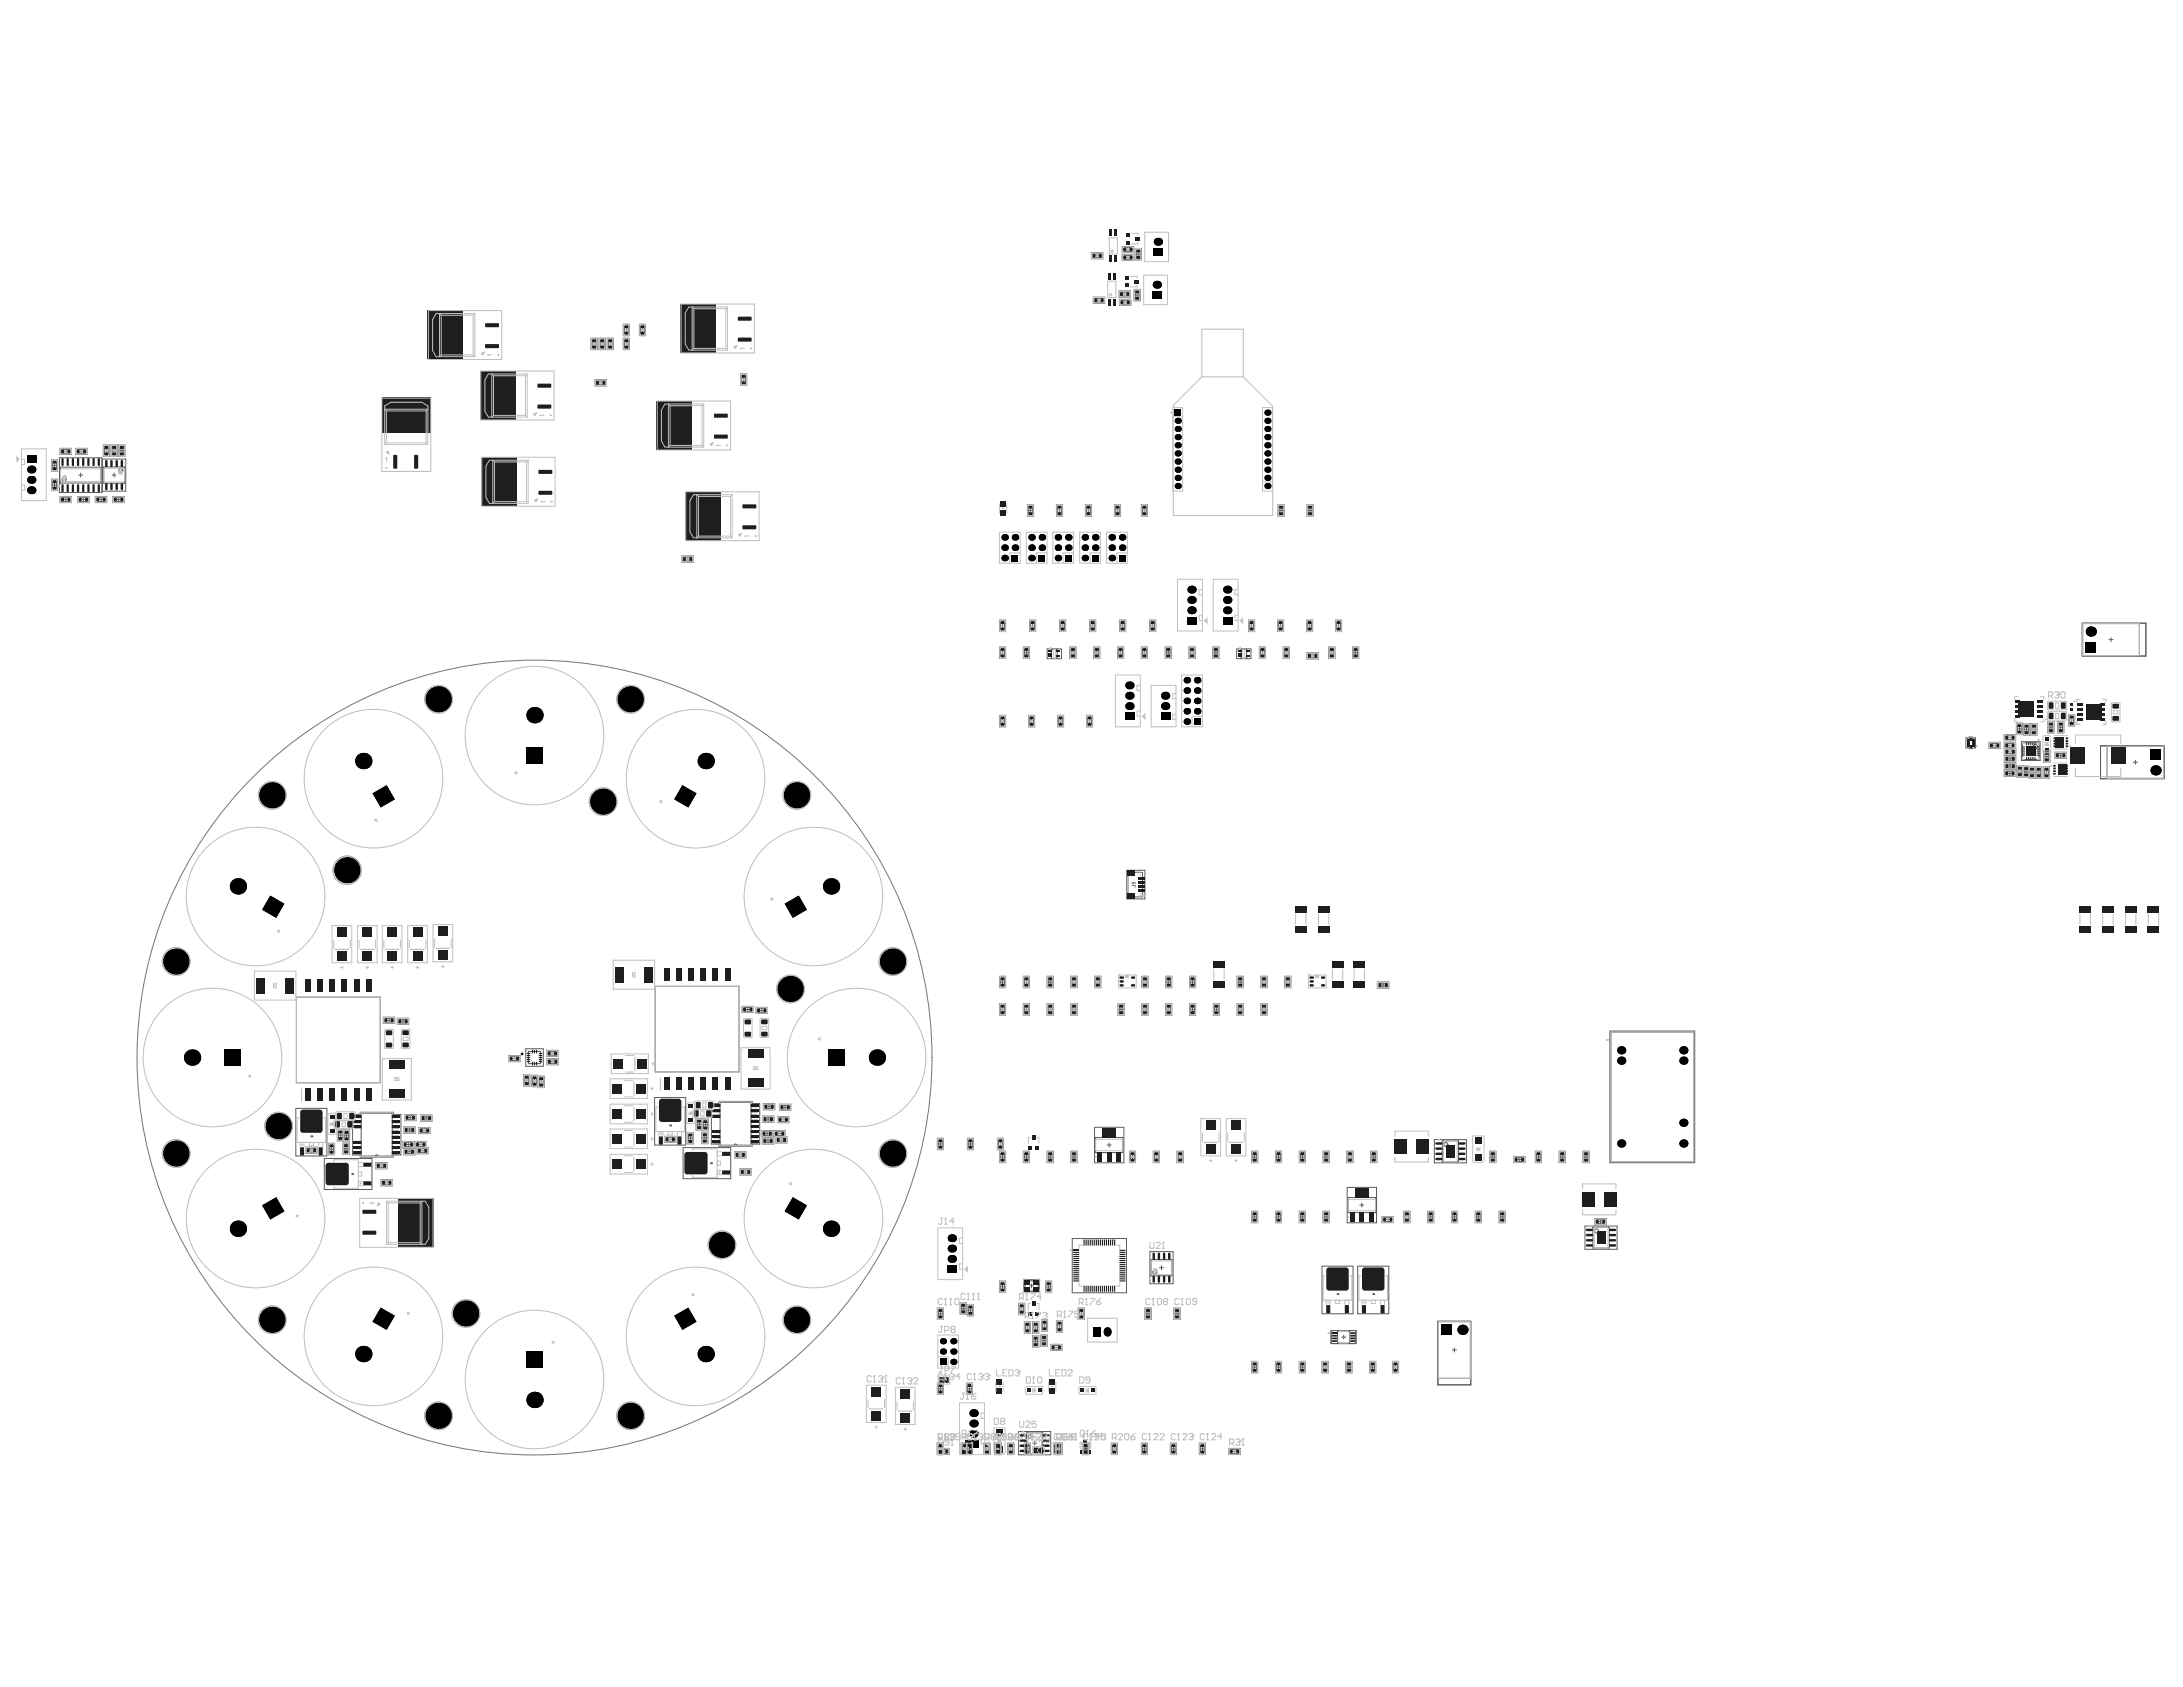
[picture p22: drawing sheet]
<svg xmlns="http://www.w3.org/2000/svg" width="279mm" height="216mm" viewBox="0 0 279 216" stroke-linecap="round" stroke-linejoin="round" font-family="sans-serif">
<g fill="none" stroke="#5a5a5a" stroke-width=".13">
<path d="M139.7 32.3h1.5v.8h-1.5zM139.9 38h1.5v.8h-1.5zM140 32.5h.9v.5h-.9zM140.2 32.7h.5M140.2 38.2h.9v.5h-.9zM140.4 38.4h.5M140.4 32.5v.5M140.7 38.2v.5M143.2 37.2h1.5v.8h-1.5zM143.3 38.3h1.4v.8h-1.4zM143.5 37.4h.9v.5h-.9zM143.5 38.4h1v.5h-1z"/>
<path d="M143.6 31.5h1.5v.8h-1.5zM143.6 32.6h1.5v.7h-1.5zM143.7 37.6h.5M143.8 38.7h.4M143.9 31.7h.9v.5h-.9zM143.9 32.7h.9v.5h-.9zM144 37.4v.5M144 38.4v.5M144.1 31.9h.5M144.1 32.9h.5M144.4 31.7v.5M144.4 32.7v.5"/>
<path d="M145.2 37h.7v1.5h-.7zM145.3 31.8h.8v1.5h-.8zM145.3 37.3h.5v.9h-.5zM145.3 37.8h.5M145.4 32.5h.5M145.4 32.1h.5v.9h-.5zM145.5 37.5v.5M145.7 32.3v.5M6.6 58.8h.8v1.5h-.8zM6.7 59.6h.5M6.7 59.1h.5v.9h-.5zM7 59.3v.5"/>
<path d="M7.6 58.6h5.4v4.4h-5.4zM7.7 57.4h1.5v.8h-1.5zM7.7 59.8h5.2v2h-5.2zM8 57.5h.9v.5h-.9zM8.2 57.8h.5M8.4 57.5v.5M9.7 57.4h1.4v.8h-1.4zM10 57.5h.9v.5h-.9zM10.2 57.8h.5M10.4 57.5v.5M13.1 58.8h3v4.1h-3zM13.2 57h.8v1.4h-.8z"/>
<path d="M13.3 59.8h2.6v2h-2.6zM13.4 57.7h.5M13.4 57.2h.5v.9h-.5zM13.6 57.4v.5M14.2 57h.8v1.4h-.8zM14.4 57.7h.5M14.4 57.2h.5v.9h-.5zM14.6 57.4v.5M15.2 57h.8v1.4h-.8zM15.4 57.7h.4M15.4 57.2h.4v.9h-.4zM15.6 57.4v.5"/>
<path d="M75.6 43.3h.8v1.4h-.8zM75.8 44h.5M75.8 43.6h.5v.9h-.5zM76 43.8v.5M76.2 48.6h1.4v.8h-1.4zM76.4 48.7h.9v.5h-.9zM76.6 49h.5M76.7 43.3h.8v1.4h-.8zM76.8 44h.5M76.8 43.6h.5v.9h-.5zM76.9 48.7v.5M77.1 43.8v.5"/>
<path d="M77.7 43.3h.8v1.4h-.8zM77.9 44h.5M77.9 43.6h.5v.9h-.5zM78.1 43.8v.5M79.8 41.5h.8v1.5h-.8zM79.8 43.3h.8v1.4h-.8zM79.9 42.2h.5M79.9 44h.5M79.9 41.8h.5v.9h-.5zM79.9 43.6h.5v.9h-.5zM80.2 42v.5M80.2 43.8v.5"/>
<path d="M81.8 41.5h.8v1.5h-.8zM82 42.2h.5M82 41.8h.5v.9h-.5zM82.2 42v.5M94.8 47.9h.8v1.4h-.8zM94.9 48.1h.5v.9h-.5zM94.9 48.6h.5M95.2 48.3v.5M6.6 61.3h.8v1.5h-.8zM6.7 62.1h.5M6.7 61.6h.5v.9h-.5zM7 61.8v.5"/>
<path d="M7.7 63.5h1.5v.8h-1.5zM8 63.7h.9v.5h-.9zM8.2 63.9h.5M8.4 63.7v.5M9.9 63.5h1.5v.8h-1.5zM10.1 60.8h.5M10.2 63.7h.9v.5h-.9zM10.3 60.5v.6M10.4 63.9h.5M10.7 63.7v.5M12.2 63.5h1.5v.8h-1.5zM12.5 63.7h.9v.5h-.9z"/>
<path d="M12.7 63.9h.5M12.9 63.7v.5M14.3 60.8h.6M14.5 63.5h1.4v.8h-1.4zM14.6 60.5v.6M14.7 63.7h.9v.5h-.9zM14.9 63.9h.5M15.2 63.7v.5M87.3 71.2h1.4v.7h-1.4zM87.6 71.3h.9v.5h-.9zM87.8 71.5h.5M88 71.3v.5"/>
<path d="M127.9 79.4h.8v1.4h-.8zM128.1 79.6h.5v1h-.5zM128.3 79.8v.5M131.5 64.6h.8v1.5h-.8zM131.6 65.3h.5M131.6 64.9h.5v.9h-.5zM131.8 79.4h.8v1.4h-.8zM131.9 65.1v.5M131.9 79.6h.5v1h-.5zM132.2 79.8v.5M135.2 64.6h.8v1.5h-.8zM135.4 64.9h.5v.9h-.5z"/>
<path d="M135.4 65.3h.5M135.6 65.1v.5M135.6 79.4h.8v1.4h-.8zM135.8 79.6h.5v1h-.5zM136 79.8v.5M138.9 64.6h.8v1.5h-.8zM139.1 65.3h.5M139.1 64.9h.5v.9h-.5zM139.3 65.1v.5M139.5 79.4h.7v1.4h-.7zM139.6 79.6h.5v1h-.5zM139.8 79.8v.5"/>
<path d="M142.6 64.6h.8v1.5h-.8zM142.8 64.9h.5v.9h-.5zM142.8 65.3h.5M143 65.1v.5M143.3 79.4h.8v1.4h-.8zM143.4 79.6h.5v1h-.5zM143.7 79.8v.5M146.1 64.6h.8v1.5h-.8zM146.2 65.3h.5M146.2 64.9h.5v.9h-.5zM146.5 65.1v.5M147.1 79.4h.8v1.4h-.8z"/>
<path d="M147.3 79.6h.5v1h-.5zM147.5 79.8v.5M159.8 79.4h.8v1.4h-.8zM159.9 79.6h.5v1h-.5zM160.2 79.8v.5M163.5 79.4h.8v1.4h-.8zM163.6 64.6h.8v1.5h-.8zM163.7 79.6h.4v1h-.4zM163.7 65.3h.5M163.7 64.9h.5v.9h-.5zM163.9 79.8v.5M164 65.1v.5"/>
<path d="M167.2 79.4h.8v1.4h-.8zM167.3 64.6h.8v1.5h-.8zM167.4 79.6h.5v1h-.5zM167.4 65.3h.5M167.4 64.9h.5v.9h-.5zM167.6 79.8v.5M167.7 65.1v.5M170.9 79.4h.8v1.4h-.8zM171.1 79.6h.5v1h-.5zM171.3 79.8v.5M266.5 79.8h8.1v4.2h-8.1zM127.9 82.8h.8v1.5h-.8z"/>
<path d="M127.9 91.6h.8v1.4h-.8zM128.1 83.1h.5v.9h-.5zM128.1 91.8h.5v.9h-.5zM128.1 80.1h.5M128.1 83.5h.5M128.1 92.3h.5M128.3 83.3v.5M128.3 92v.5M131 82.8h.8v1.5h-.8zM131.1 83.5h.5M131.1 83.1h.5v.9h-.5zM131.4 83.3v.5"/>
<path d="M131.6 91.6h.8v1.4h-.8zM131.8 91.8h.5v.9h-.5zM131.8 92.3h.5M131.9 80.1h.5M132 92v.5M134 83h1.9v1.3h-1.9zM134.6 83.1h.7v1.1h-.7zM135.3 91.6h.8v1.4h-.8zM135.5 91.8h.5v.9h-.5zM135.5 92.3h.5M135.7 92v.5M135.8 80.1h.5"/>
<path d="M136.9 82.8h.8v1.5h-.8zM137.1 83.5h.5M137.1 83.1h.5v.9h-.5zM137.3 83.3v.5M139.1 91.6h.7v1.4h-.7zM139.2 91.8h.5v.9h-.5zM139.2 92.3h.5M139.4 92v.5M139.6 80.1h.5M140 82.8h.8v1.5h-.8zM140.1 83.5h.5M140.1 83.1h.5v.9h-.5z"/>
<path d="M140.4 83.3v.5M143 82.8h.8v1.5h-.8zM143.2 83.5h.5M143.2 83.1h.5v.9h-.5zM143.4 83.3v.5M143.4 80.1h.5M146.1 82.8h.8v1.5h-.8zM146.2 83.5h.5M146.2 83.1h.5v.9h-.5zM146.5 83.3v.5M147.3 80.1h.5M149.1 82.8h.8v1.5h-.8z"/>
<path d="M149.3 83.1h.5v.9h-.5zM149.3 83.5h.5M149.5 83.3v.5M152.2 82.8h.8v1.5h-.8zM152.3 83.5h.5M152.3 83.1h.5v.9h-.5zM152.6 83.3v.5M155.2 82.8h.8v1.5h-.8zM155.4 83.5h.5M155.4 83.1h.5v.9h-.5zM155.6 83.3v.5M158.3 83h1.8v1.3h-1.8z"/>
<path d="M158.8 83.1h.8v1.1h-.8zM159.9 80.1h.5M161.2 82.8h.8v1.5h-.8zM161.3 83.5h.5M161.3 83.1h.5v.9h-.5zM161.6 83.3v.5M163.7 80.1h.4M164.2 82.8h.8v1.5h-.8zM164.4 83.1h.5v.9h-.5zM164.4 83.5h.5M164.6 83.3v.5M167.3 83.5h1.4v.8h-1.4z"/>
<path d="M167.4 80.1h.5M167.6 83.7h.9v.5h-.9zM167.8 83.9h.5M168 83.7v.5M170.1 82.8h.8v1.5h-.8zM170.2 83.5h.5M170.2 83.1h.5v.9h-.5zM170.5 83.3v.5M171.1 80.1h.5M173.1 82.8h.8v1.5h-.8zM173.3 83.5h.5M173.3 83.1h.5v.9h-.5z"/>
<path d="M173.5 83.3v.5M251.6 94.4h.4v-.1l.8 .1v1.3h-.3v.1l-.9-.1zM251.8 94.5h.8v1.1h-.8zM254.6 95h1.4v.8h-1.4zM254.8 95.2h1v.4h-1zM255.1 95.4h.4M255.3 95.2v.4M256.5 95h1.5v.8h-1.5zM256.5 94h1.5v.8h-1.5zM256.5 98.6h1.5v.8h-1.5zM256.5 95.8h1.5v.8h-1.5zM256.5 96.7h1.5v.8h-1.5z"/>
<path d="M256.5 97.7h1.5v.7h-1.5zM256.8 94.2h.9v.5h-.9zM256.8 95.2h.9v.4h-.9zM256.8 98.7h.9v.5h-.9zM256.8 96h.9v.5h-.9zM256.8 96.9h.9v.5h-.9zM256.8 97.8h.9v.5h-.9zM257 95.4h.5M257 94.4h.5M257 99h.5M257 96.2h.5M257 98h.5"/>
<path d="M257 97.1h.5M257.2 94.2v.5M257.2 95.2v.4M257.2 98.7v.5M257.3 96v.5M257.3 96.9v.5M257.3 97.8v.5M258.1 92.5h.8v1.5h-.8zM258.2 93.3h.5M258.2 92.8h.5v.9h-.5zM258.3 98.7h.5M258.3 98.3h.5v.9h-.5z"/>
<path d="M258.5 93v.5M258.5 98.5v.5M258.8 95.1h2.2v2.1h-2.2zM258.9 98h.8v1.5h-.8v-1.5h-.8v1.4h.8M259 92.6h.8v1.5h-.8zM259.1 98.8h.5M259.1 98.3h.5v.9h-.5zM259.1 92.9h.5v.9h-.5zM259.1 93.3h.5M259.3 98.5v.5M259.4 93.1v.5M259.7 98.1h.8v1.5h-.8z"/>
<path d="M259.8 98.4h.5v.9h-.5zM259.8 98.8h.5M259.9 92.6h.8v1.5h-.8zM260.1 92.9h.5v.9h-.5zM260.1 93.3h.5M260.1 98.6v.5M260.3 93.1v.5M260.5 98.1h.8v1.5h-.8zM260.7 98.9h.5M260.7 98.4h.5v.9h-.5zM260.9 98.6v.5M261.5 98.1h.8v1.5h-.8z"/>
<path d="M261.6 96.1h.8v1.5h-.8zM261.7 98.9h.5M261.7 98.4h.5v.9h-.5zM261.7 96.8h.5M261.7 96.4h.5v.9h-.5zM261.9 98.6v.5M262 96.6v.5M262.1 92.4h.8v1.4h-.8zM262.3 93.1h.4M262.3 92.6h.4v.9h-.4zM262.5 92.8v.5M263 96.3h1.5v.7h-1.5z"/>
<path d="M263.3 96.4h.9v.5h-.9zM263.4 92.4h.8v1.4h-.8zM263.5 96.7h.5M263.5 93.1h.5M263.5 92.6h.5v.9h-.5zM263.7 96.4v.5M263.8 92.8v.5M264.8 91.4h.7v1.5h-.7zM264.9 92.2h.5M264.9 91.7h.5v.9h-.5zM265.2 91.9v.5M268.8 95.5h8.2v4.2h-8.2z"/>
<path d="M269.9 81.9h.5M270.2 81.6v.5M273 97.6h.6M273.3 97.3v.5M144.2 111.4h2.3v3.6h-2.3zM144.4 111.7h1.8v3.1h-1.8zM49.1 130.2h1.4v.8h-1.4zM49.3 130.3h.9v.5h-.9zM49.5 130.6h.5M49.8 130.3v.5M50.9 130.3h1.4v.8h-1.4zM51.1 130.5h.9v.5h-.9z"/>
<path d="M51.3 130.7h.5M51.6 130.5v.5M65.1 135.1h1.5v.8h-1.5zM65.4 135.2h.9v.5h-.9zM65.6 135.5h.5M65.8 135.2v.5M67 137.5h.8v1.5h-.8zM67.2 138.3h.5M67.2 137.8h.5v.9h-.5zM67.3 134.2h2.2v2.3h-2.2zM67.4 138v.5M67.6 134.6h1.6v1.5h-1.6z"/>
<path d="M68 137.6h.8v1.5h-.8zM68.2 138.3h.5M68.2 137.9h.5v.9h-.5zM68.4 138.1v.5M68.9 137.7h.8v1.5h-.8zM69 138.5h.5M69 138h.5v.9h-.5zM69.3 138.2v.5M70 134.4h1.4v.8h-1.4zM70 135.5h1.5v.8h-1.5zM70.2 134.6h.9v.5h-.9zM70.3 135.6h.9v.5h-.9z"/>
<path d="M70.4 134.8h.5M70.5 135.9h.5M70.7 134.6v.5M70.7 135.6v.5M95 128.8h1.4v.8h-1.4zM95.3 128.9h.9v.5h-.9zM95.5 129.2h.5M95.7 128.9v.5M96.8 128.9h1.4v.8h-1.4zM97 129.1h1v.5h-1zM97.3 129.3h.5M97.5 129.1v.5"/>
<path d="M127.9 124.9h.8v1.5h-.8zM127.9 128.5h.8v1.4h-.8zM128.1 125.2h.5v.9h-.5zM128.1 128.7h.5v.9h-.5zM128.1 129.2h.5M128.1 125.7h.5M128.3 125.4v.5M128.3 128.9v.5M131 124.9h.8v1.5h-.8zM131 128.5h.8v1.4h-.8zM131.1 129.2h.5M131.1 125.7h.5"/>
<path d="M131.1 125.2h.5v.9h-.5zM131.1 128.7h.5v.9h-.5zM131.4 125.4v.5M131.4 128.9v.5M134 124.9h.8v1.5h-.8zM134 128.5h.8v1.4h-.8zM134.2 129.2h.5M134.2 125.7h.5M134.2 125.2h.5v.9h-.5zM134.2 128.7h.5v.9h-.5zM134.4 125.4v.5M134.4 128.9v.5"/>
<path d="M137.1 124.9h.8v1.5h-.8zM137.1 128.5h.8v1.4h-.8zM137.2 129.2h.5M137.2 125.2h.5v.9h-.5zM137.2 128.7h.5v.9h-.5zM137.2 125.7h.5M137.5 125.4v.5M137.5 128.9v.5M140.1 124.9h.8v1.5h-.8zM140.3 125.2h.5v.9h-.5zM140.3 125.7h.5M140.5 125.4v.5"/>
<path d="M143.1 128.5h.8v1.4h-.8zM143.2 129.2h.5M143.2 128.7h.5v.9h-.5zM143.5 128.9v.5M146.1 124.9h.8v1.5h-.8zM146.1 128.5h.8v1.4h-.8zM146.3 129.2h.5M146.3 125.7h.5M146.3 125.2h.5v.9h-.5zM146.3 128.7h.5v.9h-.5zM146.5 125.4v.5M146.5 128.9v.5"/>
<path d="M149.2 124.9h.8v1.5h-.8zM149.2 128.5h.8v1.4h-.8zM149.3 129.2h.5M149.3 125.7h.5M149.3 125.2h.5v.9h-.5zM149.3 128.7h.5v.9h-.5zM149.6 125.4v.5M149.6 128.9v.5M152.2 124.9h.8v1.5h-.8zM152.2 128.5h.8v1.4h-.8zM152.4 129.2h.5M152.4 125.7h.5"/>
<path d="M152.4 125.2h.5v.9h-.5zM152.4 128.7h.5v.9h-.5zM152.6 125.4v.5M152.6 128.9v.5M155.3 128.5h.8v1.4h-.8zM155.4 129.2h.5M155.4 128.7h.5v.9h-.5zM155.7 128.9v.5M158.3 124.9h.8v1.5h-.8zM158.3 128.5h.8v1.4h-.8zM158.5 129.2h.5M158.5 125.7h.5"/>
<path d="M158.5 125.2h.5v.9h-.5zM158.5 128.7h.5v.9h-.5zM158.7 125.4v.5M158.7 128.9v.5M161.4 124.9h.8v1.5h-.8zM161.4 128.5h.8v1.4h-.8zM161.5 129.2h.5M161.5 125.7h.5M161.5 125.2h.5v.9h-.5zM161.5 128.7h.5v.9h-.5zM161.8 125.4v.5M161.8 128.9v.5"/>
<path d="M164.4 124.9h.8v1.5h-.8zM164.6 125.7h.5M164.6 125.2h.5v.9h-.5zM164.8 125.4v.5M176.3 125.7h1.4v.8h-1.4zM176.6 125.8h.9v.5h-.9zM176.8 126.1h.5M177 125.8v.5M206.1 132h10.8v16.8h-10.8zM206.2 132.1h10.6v16.6h-10.6zM37.9 141.8h3.9v6.1h-3.9zM39.1 146.8h1.5v.8h-1.5z"/>
<path d="M39.4 147h.9v.4h-.9zM39.6 147.2h.5M39.9 147v.4M41.5 148.3h6.1v3.9h-6.1zM42 146.3h.8v1.5h-.8zM42.2 147h.5M42.2 146.6h.5v.9h-.5zM42.4 146.8v.5M43.3 145.3h.5M43.3 144.8h.5v.9h-.5zM43.6 145v.5M43.9 146.3h.8v1.5h-.8z"/>
<path d="M44 144.6h.7v1.5h-.7v-1.5h-.8v1.4h.8M44 147h.5M44 146.6h.5v.9h-.5zM44.1 145.3h.5M44.1 144.9h.5v.9h-.5zM44.3 146.8v.5M44.4 145.1v.5M46.2 146.1h-.8v.2h.8M46.2 147.4h-.8v.3h.8M46.2 146.7h-.8v.3h.8M46.2 142.8h-.8v.2h.8M46.2 143.4h-.8v.3h.8"/>
<path d="M46.2 142.5h4v5.5h-4zM46.2 144.1h-.8v.3h.8M48.1 148l.1-.2 .2 .2M48.1 148.8h1.4v.8h-1.4zM48.4 148.9h.9v.5h-.9zM48.6 149.2h.5M48.8 151h1.4v.8h-1.4zM48.8 148.9v.5M49 151.1h1v.5h-1zM49.3 151.4h.5M49.5 151.1v.5M50.2 146.1h.8v.2h-.8"/>
<path d="M50.2 147.4h.8v.3h-.8M50.2 144.8h.8v.2h-.8M50.2 146.7h.8v.3h-.8M50.2 142.8h.8v.2h-.8M50.2 143.4h.8v.3h-.8M50.2 145.4h.8v.3h-.8M50.2 144.1h.8v.3h-.8M51.5 146.1h1.5v.8h-1.5zM51.6 147h1.5v.8h-1.5zM51.7 144.2h1.4v.8h-1.4zM51.8 142.6h1.4v.8h-1.4zM51.8 146.2h.9v.5h-.9z"/>
<path d="M51.9 147.2h.9v.4h-.9zM51.9 144.4h1v.5h-1zM52 146.5h.5M52.1 142.8h.9v.5h-.9zM52.1 147.4h.5M52.1 144.6h.5M52.3 143h.5M52.3 146.2v.5M52.4 147.2v.4M52.4 144.4v.5M52.5 142.8v.5M53.4 146.2h.9v.5h-.9z"/>
<path d="M53.6 144.3h1.4v.8h-1.4zM53.6 146.5h.5M53.6 147h.9v.5h-.9zM53.8 147.3h.5M53.8 142.7h1.5v.8h-1.5zM53.9 146.2v.5M53.9 144.4h.9v.5h-.9zM54.1 144.7h.5M54.1 147v.5M54.1 142.8h.9v.5h-.9zM54.3 143.1h.5M54.3 144.4v.5"/>
<path d="M54.6 142.8v.5M54.6 146.9v-.8h-1.5v.8h1.7v.8h-1.5v-.8M83.8 140.5h4v6.1h-4zM85 145.4h1.5v.8h-1.5zM85.3 145.6h.9v.5h-.9zM85.5 145.8h.5M85.8 145.6v.5M87.4 146.9h6.1v3.9h-6.1zM88 144.9h.7v1.5h-.7zM88.1 145.7h.5M88.1 145.2h.5v.9h-.5zM88.4 145.4v.5"/>
<path d="M89.2 143.9h.5M89.2 143.4h.5v.9h-.5zM89.5 143.6v.5M89.8 144.9h.8v1.5h-.8zM89.9 143.2h.8v1.5h-.8v-1.5h-.8v1.4h.8M90 145.6h.5M90 145.2h.5v.9h-.5zM90 144h.5M90 143.5h.5v.9h-.5zM90.2 145.4v.5M90.3 143.7v.5M92.2 144.7h-.8v.3h.8"/>
<path d="M92.2 146h-.8v.3h.8M92.2 142.7h-.8v.3h.8M92.2 145.3h-.8v.3h.8M92.2 141.4h-.8v.2h.8M92.2 142h-.8v.3h.8M92.2 141.1h3.9v5.5h-3.9zM94 146.6l.1-.2 .2 .2M94 147.4h1.5v.8h-1.5zM94.3 147.6h.9v.4h-.9zM94.5 147.8h.5M94.7 149.6h1.5v.8h-1.5zM94.7 147.6v.4"/>
<path d="M95 149.7h.9v.5h-.9zM95.2 150h.5M95.4 149.7v.5M96.1 144.7h.8v.3h-.8M96.1 146h.8v.3h-.8M96.1 142.7h.8v.3h-.8M96.1 145.3h.8v.3h-.8M96.1 141.4h.8v.2h-.8M96.1 142h.8v.3h-.8M96.1 143.4h.8v.2h-.8M96.1 144h.8v.3h-.8M97.5 144.7h1.4v.8h-1.4z"/>
<path d="M97.6 145.6h1.4v.8h-1.4zM97.6 142.8h1.4v.8h-1.4zM97.7 141.2h1.5v.8h-1.5zM97.7 144.8h.9v.5h-.9zM97.8 145.8h1v.5h-1zM97.9 143h.9v.5h-.9zM97.9 145.1h.5M98 141.4h.9v.5h-.9zM98 146h.5M98.1 143.2h.5M98.2 141.6h.5M98.2 144.8v.5"/>
<path d="M98.3 145.8v.5M98.3 143v.5M98.4 141.4v.5M99 144.7h1.5v.8h-1.5zM99.3 145.5h1.4v.8h-1.4zM99.3 144.8h.9v.5h-.9zM99.5 142.9h1.5v.8h-1.5zM99.5 145.1h.5M99.5 145.6h1v.5h-1zM99.8 145.9h.4M99.8 141.3h1.4v.8h-1.4zM99.8 144.8v.5"/>
<path d="M99.8 143h.9v.5h-.9zM100 143.3h.5M100 145.6v.5M100 141.5h.9v.5h-.9zM100.2 141.7h.5M100.2 143v.5M100.5 141.5v.5M120 145.7h.8v1.4h-.8zM120.1 146h.5v.9h-.5zM120.1 146.4h.5M120.4 146.2v.5M123.8 145.7h.8v1.4h-.8z"/>
<path d="M124 146h.5v.9h-.5zM124 146.4h.5M124.2 146.2v.5M127.7 145.7h.7v1.4h-.7zM127.8 146h.5v.9h-.5zM127.8 146.4h.5M127.9 147.3h.8v1.5h-.8zM128.1 146.2v.5M128.1 147.6h.5v.9h-.5zM128.1 148.1h.5M128.3 147.8v.5M131 147.3h.8v1.5h-.8z"/>
<path d="M131.1 147.6h.5v.9h-.5zM131.1 148.1h.5M131.4 147.8v.5M134 147.3h.8v1.5h-.8zM134.2 147.6h.5v.9h-.5zM134.2 148.1h.5M134.4 147.8v.5M137.1 147.3h.8v1.5h-.8zM137.2 147.6h.5v.9h-.5zM137.2 148.1h.5M137.2 158.5h7v6.9h-7zM137.5 147.8v.5"/>
<path d="M140.1 144.3h3.7v4.5h-3.7zM140.2 145.6h3.5v1.9h-3.5zM141.7 146.5h.5M142 146.3v.5M144.6 147.3h.7v1.5h-.7zM144.7 147.6h.5v.9h-.5zM144.7 148.1h.5M144.9 147.8v.5M147.6 147.3h.8v1.5h-.8zM147.7 147.6h.5v.9h-.5zM147.7 148.1h.5M148 147.8v.5"/>
<path d="M150.7 147.3h.7v1.5h-.7zM150.8 147.6h.5v.9h-.5zM150.8 148.1h.5M151 147.8v.5M160.2 147.3h.8v1.5h-.8zM160.2 155h.8v1.5h-.8zM160.3 147.6h.5v.9h-.5zM160.3 148.1h.5M160.3 155.7h.5M160.3 155.3h.5v.9h-.5zM160.6 147.8v.5M160.6 155.5v.5"/>
<path d="M163.2 147.3h.8v1.5h-.8zM163.2 155h.8v1.5h-.8zM163.4 147.6h.5v.9h-.5zM163.4 155.3h.5v.9h-.5zM163.4 148.1h.5M163.4 155.7h.5M163.6 147.8v.5M163.6 155.5v.5M166.3 147.3h.8v1.5h-.8zM166.3 155h.8v1.5h-.8zM166.4 147.6h.5v.9h-.5zM166.4 148.1h.5"/>
<path d="M166.4 155.7h.5M166.4 155.3h.5v.9h-.5zM166.7 147.8v.5M166.7 155.5v.5M169.3 147.3h.8v1.5h-.8zM169.3 155h.8v1.5h-.8zM169.5 147.6h.5v.9h-.5zM169.5 148.1h.5M169.5 155.7h.5M169.5 155.3h.5v.9h-.5zM169.7 147.8v.5M169.7 155.5v.5"/>
<path d="M172.4 147.3h.8v1.5h-.8zM172.4 152h3.8v4.5h-3.8zM172.5 147.6h.5v.9h-.5zM172.5 148.1h.5M172.6 153.3h3.5v1.9h-3.5zM172.8 147.8v.5M174 154.2h.6M174.3 154v.5M175.4 147.3h.8v1.5h-.8zM175.6 147.6h.5v.9h-.5zM175.6 148.1h.5M175.8 147.8v.5"/>
<path d="M176.9 155.7h1.4v.8h-1.4zM177.2 155.8h.9v.5h-.9zM177.4 156.1h.5M177.6 155.8v.5M179.7 155h.8v1.5h-.8zM179.8 155.7h.5M179.8 155.3h.5v.9h-.5zM180.1 155.5v.5M182.7 155h.8v1.5h-.8zM182.9 155.7h.5M182.9 155.3h.5v.9h-.5zM183.1 155.5v.5"/>
<path d="M183.6 145.8h4.1v3h-4.1zM184.6 146h2.1v2.7h-2.1zM185.4 147.3h.5M185.6 147.1v.5M185.8 155h.8v1.5h-.8zM185.9 155.7h.5M185.9 155.3h.5v.9h-.5zM186.2 155.5v.5M188.8 155h.8v1.5h-.8zM189 155.7h.5M189 155.3h.5v.9h-.5zM189.2 155.5v.5"/>
<path d="M190.7 147.3h.8v1.5h-.8zM190.8 147.6h.5v.9h-.5zM190.8 148.1h.5M191.1 147.8v.5M191.9 155h.8v1.5h-.8zM192 155.7h.5M192 155.3h.5v.9h-.5zM192.3 155.5v.5M193.7 148h1.5v.8h-1.5zM194 148.1h.9v.5h-.9zM194.2 148.4h.5M194.4 148.1v.5"/>
<path d="M196.5 147.3h.8v1.5h-.8zM196.7 147.6h.4v.9h-.4zM196.7 148.1h.4M196.9 147.8v.5M199.6 147.3h.7v1.5h-.7zM199.7 147.6h.5v.9h-.5zM199.7 148.1h.5M199.9 147.8v.5M202.6 147.3h.8v1.5h-.8zM202.7 147.6h.5v.9h-.5zM202.7 148.1h.5M202.9 156.9h4.1v3h-4.1z"/>
<path d="M203 147.8v.5M203.9 157.1h2.1v2.6h-2.1zM204.1 156h1.5v.7h-1.5zM204.4 156.1h.9v.5h-.9zM204.6 156.3h.5M204.7 158.4h.5M204.9 156.1v.5M204.9 158.1v.6M120 167.4h.8v1.5h-.8zM120 177h.8v1.5h-.8zM120.1 168.1h.5M120.1 177.7h.5"/>
<path d="M120.1 167.7h.5v.9h-.5zM120.1 177.3h.5v.9h-.5zM120.4 167.9v.5M120.4 177.5v.5M122.9 166.7h.8v1.5h-.8zM123 167.5h.5M123 167h.5v.9h-.5zM123.3 167.2v.5M123.7 177h.8v1.5h-.8zM123.8 166.9h.8v1.5h-.8zM123.8 177.7h.5M123.8 177.3h.5v.9h-.5z"/>
<path d="M124 167.2h.5v.9h-.5zM124 167.7h.5M124.1 177.5v.5M124.2 167.4v.5M127.9 164h.8v1.4h-.8zM128.1 164.2h.5v.9h-.5zM128.1 164.7h.5M128.3 164.4v.5M130.4 166.8h.8v1.4h-.8zM130.5 167.5h.5M130.5 167.1h.5v.9h-.5zM130.8 167.3v.5"/>
<path d="M131 163.8h2v1.5h-2zM131.1 169.2h.8v1.4h-.8zM131.2 163.9h1.7v1.3h-1.7zM131.2 169.9h.5M131.2 169.4h.5v1h-.5zM131.5 169.7v.5M131.8 164.6h.5M132 164.3v.5M132.2 169.2h.7v1.4h-.7zM132.2 170.9h.7v1.5h-.7zM132.3 169.9h.5M132.3 171.7h.5"/>
<path d="M132.3 169.4h.5v1h-.5zM132.3 171.2h.5v.9h-.5zM132.6 169.7v.5M132.6 171.4v.5M133.2 170.9h.8v1.4h-.8zM133.3 168.9h.8v1.5h-.8zM133.4 171.6h.5M133.4 171.1h.5v.9h-.5zM133.4 169.2h.5v.9h-.5zM133.4 169.6h.5M133.6 171.3v.5M133.7 169.4v.5"/>
<path d="M133.8 164h.8v1.4h-.8zM134 164.7h.5M134 164.2h.5v.9h-.5zM134.2 164.4v.5M134.5 172h1.4v.8h-1.4zM134.7 172.2h.9v.5h-.9zM134.9 172.4h.5M135.2 172.2v.5M135.2 169h.8v1.5h-.8zM135.4 169.7h.5M135.4 169.3h.5v.9h-.5zM135.6 169.5v.5"/>
<path d="M138 167.4h.8v1.5h-.8zM138.1 168.1h.5M138.1 167.7h.5v.9h-.5zM138.4 167.9v.5M146.5 167.4h.8v1.5h-.8zM146.7 168.1h.5M146.7 167.7h.5v.9h-.5zM146.9 167.9v.5M147.2 160.2h2.9v4.1h-2.9zM147.3 161.2h2.7v2.1h-2.7zM148.4 162.2h.5M148.7 162v.5"/>
<path d="M150.3 167.4h.7v1.5h-.7zM150.4 168.1h.5M150.4 167.7h.5v.9h-.5zM150.6 167.9v.5M160.2 174.2h.8v1.5h-.8zM160.3 175h.5M160.3 174.5h.5v.9h-.5zM160.6 174.7v.5M163.2 174.2h.8v1.5h-.8zM163.4 174.5h.5v.9h-.5zM163.4 175h.5M163.6 174.7v.5"/>
<path d="M166.3 174.2h.8v1.5h-.8zM166.4 175h.5M166.4 174.5h.5v.9h-.5zM166.7 174.7v.5M169.2 162h4v6.1h-4zM169.2 174.2h.8v1.5h-.8zM169.4 175h.4M169.4 174.5h.4v.9h-.4zM169.6 174.7v.5M170.4 170.3h3.1v1.7h-3.1zM171.7 171.1h.5M172 170.9v.5"/>
<path d="M172.3 174.2h.7v1.5h-.7zM172.4 174.5h.5v.9h-.5zM172.4 175h.5M172.6 174.7v.5M173.8 162h3.9v6.1h-3.9zM175.3 174.2h.8v1.5h-.8zM175.4 174.5h.5v.9h-.5zM175.4 175h.5M175.7 174.7v.5M178.2 174.2h.8v1.5h-.8zM178.4 174.5h.5v.9h-.5zM178.4 175h.5"/>
<path d="M178.6 174.7v.5M184 169.1h4.2v8.1h-4.2zM185.9 172.8h.5M186.1 172.5v.5M120 186.1v-.7h1.5v.7l-1.5 .1v-1.5h.8v1.5M120.1 185.4h.5M120.1 185h.5v.9h-.5zM120.3 185.5h.9v.5h-.9zM120.4 185.2v.5M120.5 185.8h.5M123 184.7h1.5v1.5h-1.5zM123.2 185.4h.5"/>
<path d="M123.4 185.2v.5M123.7 185h-.5v.9h.5M123.7 184.7v1.5M123.8 184.7v1.5M123.8 185.4h.5M123.8 185h.5v.9h-.5zM124.1 185.2v.5M125.9 184.7h.8v1.5h-.8zM126.1 185.4h.5M126.1 185h.5v.9h-.5zM126.3 185.2v.5M127.3 184.7h.9v1.5h-.9z"/>
<path d="M127.4 184.7v1.5M127.5 185.4h.5M127.5 185h.5v.9h-.5zM127.5 185v.9M127.7 185.2v.5M127.8 185.2v.5M128 185v.9M128.1 184.7v1.5M129 184.7h.8v1.5h-.8zM129.1 185.4h.5M129.1 185h.5v.9h-.5zM129.4 185.2v.5"/>
<path d="M130.4 183.2h4.1v3h-4.1zM131.1 184.7h.8v1.5h-.8zM131.2 185.4h.5M131.2 185h.5v.9h-.5zM131.4 183.4h2.1v2.6h-2.1zM131.5 185.2v.5M132.2 184.7h.5M132.4 184.4v.6M134.8 184.7h1.1v1.5h-1.1zM135 185.4h.8M135 185h.8v.9h-.8zM135.1 184.7v1.5"/>
<path d="M135.2 185v.9M135.3 185v.9M135.5 185v.9M135.5 185.2v.5M135.6 184.7v1.5M135.7 185v.9M135.9 184.7v1.5M138.5 184.7h.9v1.5h-.9zM138.6 184.7v1.5M138.7 185.4h.5M138.7 185h.5v.9h-.5zM138.7 185v.9"/>
<path d="M138.9 185.2v.5M139 185.2v.5M139.2 185v.9M139.3 184.7v1.5M142.2 184.7h.8v1.5h-.8zM142.4 185.4h.5M142.4 185h.5v.9h-.5zM142.6 185.2v.5M146.1 184.7h.8v1.5h-.8zM146.2 185.4h.5M146.2 185h.5v.9h-.5zM146.5 185.2v.5"/>
<path d="M149.8 184.7h.8v1.5h-.8zM149.9 185.4h.5M149.9 185h.5v.9h-.5zM150.2 185.2v.5M153.5 184.7h.8v1.5h-.8zM153.6 185.4h.5M153.6 185h.5v.9h-.5zM153.9 185.2v.5M157.3 185.4h1.4v.7h-1.4zM157.5 185.5h1v.5h-1zM157.8 185.8h.4M158 185.5v.5"/>
<circle cx="8.2" cy="61.4" r=".26"/>
<circle cx="15.5" cy="60.2" r=".26"/>
<circle cx="253" cy="95.5" r=".03"/>
<circle cx="205.7" cy="133.1" r=".05"/>
<circle cx="185.1" cy="146.5" r=".26"/>
<circle cx="204.3" cy="157.5" r=".26"/>
<circle cx="147.8" cy="162.8" r=".26"/>
<circle cx="131.8" cy="183.8" r=".26"/>
</g>
<path d="M39.9 145.4h.1M45.1 150.2h.1M85.8 144h.1M91 148.9h.1M171.2 165.6h.1M175.8 165.6h.1" fill="none" stroke="#5a5a5a" stroke-width=".26"/>
<g fill="#5a5a5a">
<path d="M144.9 113.3h.4v.2l-.1 .1 .1-.2h-.4z"/>
<path d="M144.9 112.9v.2h.1l.1-.2h.2l.1 .2-.2 .1 .1-.2h-.2v.2l-.2-.1z"/>
</g>
<g fill="none" stroke="#5a5a5a" stroke-width=".13">
<path d="M266.5 79.8h8.1v4.2h-8.1zM266.6 79.8h7.2v4.1h-7.2zM258.7 94.9h2.4v2.4h-2.4zM259.7 96.1h.5M259.9 95.9v.5M268.8 95.5h8.2v4.2h-8.2zM269.7 95.5h7.2v4.1h-7.2zM37.9 127.6h10.8v11h-10.8zM83.9 126.2h10.7v11h-10.7zM42.4 143.8h.2M42.5 143.7v.3M45.1 142.6h1v-.3h4.2v.3h1v5.2h-1v.3h-4.2v-.3h-1z"/>
<path d="M88.3 142.5h.2M88.4 142.4v.2M91 141.2h1v-.2h4.3v.2h.9v5.2h-.9v.3h-4.3v-.3h-1zM189.1 147.1h.2M189.2 147v.2M170.4 170.3h3.1v1.7h-3.1zM171.2 170.3h1.6v1.6h-1.6zM184 169.1h4.2v8.1h-4.2zM184.1 169.1h4.1v7.3h-4.1zM127.8 184.4h.2M127.9 184.3v.2"/>
<circle cx="260.5" cy="95.5" r=".26"/>
</g>
<circle cx="146.3" cy="114.6" r=".09" fill="none" stroke="#5a5a5a" stroke-width=".2"/>
<circle cx="68.4" cy="135.3" r="50.9" fill="none" stroke="#787878" stroke-width=".13"/>
<g fill="none" stroke="#8c8c8c" stroke-width=".13">
<circle cx="56.1" cy="89.5" r="1.77"/>
<circle cx="80.7" cy="89.5" r="1.77"/>
<circle cx="34.8" cy="101.8" r="1.77"/>
<circle cx="44.4" cy="111.4" r="1.83"/>
<circle cx="77.2" cy="102.6" r="1.77"/>
<circle cx="102" cy="101.8" r="1.77"/>
<circle cx="22.5" cy="123.1" r="1.77"/>
<circle cx="101.2" cy="126.6" r="1.77"/>
<circle cx="114.3" cy="123.1" r="1.77"/>
<circle cx="22.5" cy="147.6" r="1.77"/>
<circle cx="35.7" cy="144.1" r="1.77"/>
<circle cx="92.4" cy="159.3" r="1.77"/>
<circle cx="114.3" cy="147.6" r="1.77"/>
<circle cx="34.8" cy="168.9" r="1.77"/>
<circle cx="59.6" cy="168.1" r="1.77"/>
<circle cx="102" cy="168.9" r="1.77"/>
<circle cx="56.1" cy="181.2" r="1.77"/>
<circle cx="80.7" cy="181.2" r="1.77"/>
</g>
<g fill="#000">
<circle cx="150.7" cy="59.1" r=".39"/>
<circle cx="150.7" cy="54.9" r=".39"/>
<circle cx="150.7" cy="57" r=".39"/>
<circle cx="150.7" cy="53.9" r=".39"/>
<circle cx="150.7" cy="58" r=".39"/>
<circle cx="150.7" cy="55.9" r=".39"/>
<circle cx="162.2" cy="59.1" r=".39"/>
<circle cx="162.2" cy="58" r=".39"/>
<circle cx="162.2" cy="54.9" r=".39"/>
<circle cx="162.2" cy="52.8" r=".39"/>
<circle cx="162.2" cy="57" r=".39"/>
<circle cx="162.2" cy="55.9" r=".39"/>
<circle cx="162.2" cy="53.9" r=".39"/>
<circle cx="128.6" cy="71.4" r=".42"/>
<circle cx="128.6" cy="68.8" r=".42"/>
<circle cx="128.6" cy="70.1" r=".42"/>
<circle cx="129.9" cy="70.1" r=".42"/>
<circle cx="129.9" cy="68.8" r=".42"/>
<circle cx="132" cy="70.1" r=".42"/>
<circle cx="132" cy="68.8" r=".42"/>
<circle cx="132" cy="71.4" r=".42"/>
<circle cx="133.4" cy="70.1" r=".42"/>
<circle cx="133.4" cy="68.8" r=".42"/>
<circle cx="135.4" cy="70.1" r=".42"/>
<circle cx="135.4" cy="71.4" r=".42"/>
<circle cx="135.4" cy="68.8" r=".42"/>
<circle cx="136.7" cy="68.8" r=".42"/>
<circle cx="136.7" cy="70.1" r=".42"/>
<circle cx="138.9" cy="68.8" r=".42"/>
<circle cx="138.9" cy="71.4" r=".42"/>
<circle cx="138.9" cy="70.1" r=".42"/>
<circle cx="140.2" cy="70.1" r=".42"/>
<circle cx="140.2" cy="68.8" r=".42"/>
<circle cx="142.3" cy="70.1" r=".42"/>
<circle cx="142.3" cy="71.4" r=".42"/>
<circle cx="142.3" cy="68.8" r=".42"/>
<circle cx="143.6" cy="70.1" r=".42"/>
<circle cx="143.6" cy="68.8" r=".42"/>
<circle cx="150.7" cy="62.2" r=".39"/>
<circle cx="150.7" cy="60.1" r=".39"/>
<circle cx="150.7" cy="61.2" r=".39"/>
<circle cx="162.2" cy="62.2" r=".39"/>
<circle cx="162.2" cy="61.2" r=".39"/>
<circle cx="162.2" cy="60.1" r=".39"/>
<circle cx="46.5" cy="97.4" r="1.04"/>
<circle cx="54.9" cy="89.5" r=".26"/>
<circle cx="55.3" cy="90.3" r=".26"/>
<circle cx="55.3" cy="88.7" r=".26"/>
<circle cx="56.1" cy="90.7" r=".26"/>
<circle cx="56.1" cy="88.3" r=".26"/>
<circle cx="56.1" cy="89.5" r="1.66"/>
<circle cx="57" cy="88.7" r=".26"/>
<circle cx="57" cy="90.3" r=".26"/>
<circle cx="57.3" cy="89.5" r=".26"/>
<circle cx="68.4" cy="91.5" r="1.04"/>
<circle cx="79.5" cy="89.5" r=".26"/>
<circle cx="79.9" cy="88.7" r=".26"/>
<circle cx="79.9" cy="90.3" r=".26"/>
<circle cx="80.7" cy="89.5" r="1.66"/>
<circle cx="80.7" cy="88.3" r=".26"/>
<circle cx="80.7" cy="90.7" r=".26"/>
<circle cx="81.5" cy="88.7" r=".26"/>
<circle cx="81.5" cy="90.3" r=".26"/>
<circle cx="81.9" cy="89.5" r=".26"/>
<circle cx="90.3" cy="97.4" r="1.04"/>
<circle cx="151.9" cy="88.4" r=".42"/>
<circle cx="151.9" cy="87.1" r=".42"/>
<circle cx="151.9" cy="92.4" r=".42"/>
<circle cx="151.9" cy="91" r=".42"/>
<circle cx="151.9" cy="89.7" r=".42"/>
<circle cx="153.2" cy="88.4" r=".42"/>
<circle cx="153.2" cy="89.7" r=".42"/>
<circle cx="153.2" cy="87.1" r=".42"/>
<circle cx="153.2" cy="91" r=".42"/>
<circle cx="259.6" cy="96.4" r=".13"/>
<circle cx="259.6" cy="95.8" r=".13"/>
<circle cx="260.2" cy="96.4" r=".13"/>
<circle cx="260.2" cy="95.8" r=".13"/>
<circle cx="267.6" cy="80.8" r=".65"/>
<circle cx="275.9" cy="98.6" r=".65"/>
<circle cx="30.5" cy="113.4" r="1.04"/>
<circle cx="33.6" cy="101.8" r=".26"/>
<circle cx="34" cy="100.9" r=".26"/>
<circle cx="34" cy="102.6" r=".26"/>
<circle cx="34.8" cy="100.6" r=".26"/>
<circle cx="34.8" cy="101.8" r="1.66"/>
<circle cx="34.8" cy="103" r=".26"/>
<circle cx="35.7" cy="100.9" r=".26"/>
<circle cx="35.7" cy="102.6" r=".26"/>
<circle cx="36" cy="101.8" r=".26"/>
<circle cx="43.2" cy="111.4" r=".26"/>
<circle cx="43.6" cy="110.5" r=".26"/>
<circle cx="43.6" cy="112.2" r=".26"/>
<circle cx="44.4" cy="111.4" r="1.66"/>
<circle cx="44.4" cy="110.2" r=".26"/>
<circle cx="44.4" cy="112.6" r=".26"/>
<circle cx="45.3" cy="110.5" r=".26"/>
<circle cx="45.3" cy="112.2" r=".26"/>
<circle cx="45.6" cy="111.4" r=".26"/>
<circle cx="76" cy="102.6" r=".26"/>
<circle cx="76.3" cy="101.8" r=".26"/>
<circle cx="76.3" cy="103.4" r=".26"/>
<circle cx="77.2" cy="102.6" r="1.66"/>
<circle cx="77.2" cy="101.4" r=".26"/>
<circle cx="77.2" cy="103.8" r=".26"/>
<circle cx="78" cy="101.8" r=".26"/>
<circle cx="78" cy="103.4" r=".26"/>
<circle cx="78.4" cy="102.6" r=".26"/>
<circle cx="100.8" cy="101.8" r=".26"/>
<circle cx="101.1" cy="102.6" r=".26"/>
<circle cx="101.1" cy="100.9" r=".26"/>
<circle cx="102" cy="103" r=".26"/>
<circle cx="102" cy="101.8" r="1.66"/>
<circle cx="102" cy="100.6" r=".26"/>
<circle cx="102.8" cy="100.9" r=".26"/>
<circle cx="102.8" cy="102.6" r=".26"/>
<circle cx="103.2" cy="101.8" r=".26"/>
<circle cx="106.4" cy="113.4" r="1.04"/>
<circle cx="21.4" cy="123.1" r=".26"/>
<circle cx="21.7" cy="123.9" r=".26"/>
<circle cx="21.7" cy="122.2" r=".26"/>
<circle cx="22.5" cy="121.9" r=".26"/>
<circle cx="22.5" cy="124.3" r=".26"/>
<circle cx="22.5" cy="123.1" r="1.66"/>
<circle cx="23.4" cy="123.9" r=".26"/>
<circle cx="23.4" cy="122.2" r=".26"/>
<circle cx="23.7" cy="123.1" r=".26"/>
<circle cx="24.6" cy="135.3" r="1.04"/>
<circle cx="66.8" cy="134.9" r=".16"/>
<circle cx="100" cy="126.6" r=".26"/>
<circle cx="100.3" cy="127.4" r=".26"/>
<circle cx="100.3" cy="125.7" r=".26"/>
<circle cx="101.2" cy="127.8" r=".26"/>
<circle cx="101.2" cy="126.6" r="1.66"/>
<circle cx="101.2" cy="125.4" r=".26"/>
<circle cx="102" cy="127.4" r=".26"/>
<circle cx="102" cy="125.7" r=".26"/>
<circle cx="102.4" cy="126.6" r=".26"/>
<circle cx="112.2" cy="135.3" r="1.04"/>
<circle cx="113.1" cy="123.1" r=".26"/>
<circle cx="113.4" cy="123.9" r=".26"/>
<circle cx="113.4" cy="122.2" r=".26"/>
<circle cx="114.3" cy="123.1" r="1.66"/>
<circle cx="114.3" cy="121.9" r=".26"/>
<circle cx="114.3" cy="124.3" r=".26"/>
<circle cx="115.1" cy="123.9" r=".26"/>
<circle cx="115.1" cy="122.2" r=".26"/>
<circle cx="115.5" cy="123.1" r=".26"/>
<circle cx="207.5" cy="134.4" r=".52"/>
<circle cx="207.5" cy="135.7" r=".52"/>
<circle cx="215.5" cy="135.7" r=".52"/>
<circle cx="215.5" cy="134.4" r=".52"/>
<circle cx="21.4" cy="147.6" r=".26"/>
<circle cx="21.7" cy="146.8" r=".26"/>
<circle cx="21.7" cy="148.5" r=".26"/>
<circle cx="22.5" cy="146.4" r=".26"/>
<circle cx="22.5" cy="148.8" r=".26"/>
<circle cx="22.5" cy="147.6" r="1.66"/>
<circle cx="23.4" cy="146.8" r=".26"/>
<circle cx="23.4" cy="148.5" r=".26"/>
<circle cx="23.7" cy="147.6" r=".26"/>
<circle cx="30.5" cy="157.3" r="1.04"/>
<circle cx="34.5" cy="144.1" r=".26"/>
<circle cx="34.8" cy="143.3" r=".26"/>
<circle cx="34.8" cy="145" r=".26"/>
<circle cx="35.7" cy="142.9" r=".26"/>
<circle cx="35.7" cy="144.1" r="1.66"/>
<circle cx="35.7" cy="145.3" r=".26"/>
<circle cx="36.5" cy="145" r=".26"/>
<circle cx="36.5" cy="143.3" r=".26"/>
<circle cx="36.8" cy="144.1" r=".26"/>
<circle cx="91.2" cy="159.3" r=".26"/>
<circle cx="91.6" cy="158.5" r=".26"/>
<circle cx="92.4" cy="159.3" r="1.66"/>
<circle cx="92.4" cy="158.1" r=".26"/>
<circle cx="93.2" cy="158.5" r=".26"/>
<circle cx="93.6" cy="159.3" r=".26"/>
<circle cx="106.4" cy="157.3" r="1.04"/>
<circle cx="113.1" cy="147.6" r=".26"/>
<circle cx="113.4" cy="146.8" r=".26"/>
<circle cx="113.4" cy="148.5" r=".26"/>
<circle cx="114.3" cy="146.4" r=".26"/>
<circle cx="114.3" cy="147.6" r="1.66"/>
<circle cx="114.3" cy="148.8" r=".26"/>
<circle cx="115.1" cy="146.8" r=".26"/>
<circle cx="115.1" cy="148.5" r=".26"/>
<circle cx="115.5" cy="147.6" r=".26"/>
<circle cx="207.5" cy="146.3" r=".52"/>
<circle cx="215.5" cy="146.3" r=".52"/>
<circle cx="215.5" cy="143.7" r=".52"/>
<circle cx="33.6" cy="168.9" r=".26"/>
<circle cx="34" cy="169.8" r=".26"/>
<circle cx="34" cy="168.1" r=".26"/>
<circle cx="34.8" cy="170.1" r=".26"/>
<circle cx="34.8" cy="167.7" r=".26"/>
<circle cx="34.8" cy="168.9" r="1.66"/>
<circle cx="35.7" cy="169.8" r=".26"/>
<circle cx="35.7" cy="168.1" r=".26"/>
<circle cx="36" cy="168.9" r=".26"/>
<circle cx="46.5" cy="173.3" r="1.04"/>
<circle cx="58.4" cy="168.1" r=".26"/>
<circle cx="58.8" cy="168.9" r=".26"/>
<circle cx="58.8" cy="167.3" r=".26"/>
<circle cx="59.6" cy="169.3" r=".26"/>
<circle cx="59.6" cy="166.9" r=".26"/>
<circle cx="59.6" cy="168.1" r="1.66"/>
<circle cx="60.5" cy="168.9" r=".26"/>
<circle cx="60.5" cy="167.3" r=".26"/>
<circle cx="60.8" cy="168.1" r=".26"/>
<circle cx="68.4" cy="179.2" r="1.04"/>
<circle cx="90.3" cy="173.3" r="1.04"/>
<circle cx="91.6" cy="160.2" r=".26"/>
<circle cx="92.4" cy="160.5" r=".26"/>
<circle cx="93.2" cy="160.2" r=".26"/>
<circle cx="100.8" cy="168.9" r=".26"/>
<circle cx="101.1" cy="169.8" r=".26"/>
<circle cx="101.1" cy="168.1" r=".26"/>
<circle cx="102" cy="167.7" r=".26"/>
<circle cx="102" cy="168.9" r="1.66"/>
<circle cx="102" cy="170.1" r=".26"/>
<circle cx="102.8" cy="169.8" r=".26"/>
<circle cx="102.8" cy="168.1" r=".26"/>
<circle cx="103.2" cy="168.9" r=".26"/>
<circle cx="120.7" cy="173" r=".4"/>
<circle cx="120.7" cy="171.6" r=".4"/>
<circle cx="122" cy="173" r=".4"/>
<circle cx="122" cy="171.6" r=".4"/>
<circle cx="122" cy="174.3" r=".4"/>
<circle cx="187.2" cy="170.2" r=".65"/>
<circle cx="54.9" cy="181.2" r=".26"/>
<circle cx="55.3" cy="180.4" r=".26"/>
<circle cx="55.3" cy="182" r=".26"/>
<circle cx="56.1" cy="180" r=".26"/>
<circle cx="56.1" cy="182.4" r=".26"/>
<circle cx="56.1" cy="181.2" r="1.66"/>
<circle cx="57" cy="180.4" r=".26"/>
<circle cx="57" cy="182" r=".26"/>
<circle cx="57.3" cy="181.2" r=".26"/>
<circle cx="79.5" cy="181.2" r=".26"/>
<circle cx="79.9" cy="182" r=".26"/>
<circle cx="79.9" cy="180.4" r=".26"/>
<circle cx="80.7" cy="182.4" r=".26"/>
<circle cx="80.7" cy="181.2" r="1.66"/>
<circle cx="80.7" cy="180" r=".26"/>
<circle cx="81.5" cy="182" r=".26"/>
<circle cx="81.5" cy="180.4" r=".26"/>
<circle cx="81.9" cy="181.2" r=".26"/>
</g>
<g fill="#000">
<path d="M147.5 37.3h1.2v1h-1.2z" fill-rule="evenodd"/>
<path d="M147.5 37.3h1.2v1h-1.2z" fill-rule="evenodd"/>
<path d="M147.7 31.8h1.2v1h-1.2z" fill-rule="evenodd"/>
<path d="M147.7 31.8h1.2v1h-1.2z" fill-rule="evenodd"/>
<path d="M3.5 58.3h1.2v1h-1.2z" fill-rule="evenodd"/>
<path d="M3.5 58.3h1.2v1h-1.2z" fill-rule="evenodd"/>
<path d="M150.3 52.4h.8v.8h-.8z" fill-rule="evenodd"/>
<path d="M150.3 52.4h.8v.8h-.8z" fill-rule="evenodd"/>
<path d="M129.5 71h.8v.8h-.8z" fill-rule="evenodd"/>
<path d="M129.5 71h.8v.8h-.8z" fill-rule="evenodd"/>
<path d="M132.9 71h.9v.8h-.9z" fill-rule="evenodd"/>
<path d="M132.9 71h.9v.8h-.9z" fill-rule="evenodd"/>
<path d="M136.3 71h.8v.8h-.8z" fill-rule="evenodd"/>
<path d="M136.3 71h.8v.8h-.8z" fill-rule="evenodd"/>
<path d="M139.8 71h.8v.8h-.8z" fill-rule="evenodd"/>
<path d="M139.8 71h.8v.8h-.8z" fill-rule="evenodd"/>
<path d="M143.2 71h.8v.8h-.8z" fill-rule="evenodd"/>
<path d="M143.2 71h.8v.8h-.8z" fill-rule="evenodd"/>
<path d="M152 78.9h1.2v1h-1.2z" fill-rule="evenodd"/>
<path d="M152 78.9h1.2v1h-1.2z" fill-rule="evenodd"/>
<path d="M156.5 78.9h1.2v1h-1.2z" fill-rule="evenodd"/>
<path d="M156.5 78.9h1.2v1h-1.2z" fill-rule="evenodd"/>
<path d="M67.4 95.7h2.1v2.1h-2.1z" fill-rule="evenodd"/>
<path d="M67.4 95.7h2.1v2.1h-2.1z" fill-rule="evenodd"/>
<path d="M144 91.2h1.2v1h-1.2z" fill-rule="evenodd"/>
<path d="M144 91.2h1.2v1h-1.2z" fill-rule="evenodd"/>
<path d="M148.6 91.2h1.2v1h-1.2z" fill-rule="evenodd"/>
<path d="M148.6 91.2h1.2v1h-1.2z" fill-rule="evenodd"/>
<path d="M152.8 91.9h.8v.9h-.8z" fill-rule="evenodd"/>
<path d="M152.8 91.9h.8v.9h-.8z" fill-rule="evenodd"/>
<path d="M267 82.2h1.3v1.3h-1.3z" fill-rule="evenodd"/>
<path d="M267 82.2h1.3v1.3h-1.3z" fill-rule="evenodd"/>
<path d="M275.2 95.9h1.3v1.3h-1.3z" fill-rule="evenodd"/>
<path d="M275.2 95.9h1.3v1.3h-1.3z" fill-rule="evenodd"/>
<path d="M34.6 114.6l1.8 1.1-1 1.8-1.9-1.1z" fill-rule="evenodd"/>
<path d="M34.6 114.6l1.8 1.1-1 1.8-1.9-1.1z" fill-rule="evenodd"/>
<path d="M47.7 101.5l1.8-1 1 1.8-1.8 1z" fill-rule="evenodd"/>
<path d="M47.7 101.5l1.8-1 1 1.8-1.8 1z" fill-rule="evenodd"/>
<path d="M87.3 100.5l1.8 1-1 1.8-1.8-1z" fill-rule="evenodd"/>
<path d="M87.3 100.5l1.8 1-1 1.8-1.8-1z" fill-rule="evenodd"/>
<path d="M100.4 115.7l1.8-1.1 1.1 1.8-1.8 1.1z" fill-rule="evenodd"/>
<path d="M100.4 115.7l1.8-1.1 1.1 1.8-1.8 1.1z" fill-rule="evenodd"/>
<path d="M28.8 134.3h2v2.1h-2z" fill-rule="evenodd"/>
<path d="M28.8 134.3h2v2.1h-2z" fill-rule="evenodd"/>
<path d="M106 134.3h2.1v2.1h-2.1z" fill-rule="evenodd"/>
<path d="M106 134.3h2.1v2.1h-2.1z" fill-rule="evenodd"/>
<path d="M33.5 154.3l1.9-1.1 1 1.8-1.8 1.1z" fill-rule="evenodd"/>
<path d="M33.5 154.3l1.9-1.1 1 1.8-1.8 1.1z" fill-rule="evenodd"/>
<path d="M101.5 153.2l1.8 1.1-1.1 1.8-1.8-1.1z" fill-rule="evenodd"/>
<path d="M101.5 153.2l1.8 1.1-1.1 1.8-1.8-1.1z" fill-rule="evenodd"/>
<path d="M48.7 167.3l1.8 1.1-1 1.8-1.8-1z" fill-rule="evenodd"/>
<path d="M48.7 167.3l1.8 1.1-1 1.8-1.8-1z" fill-rule="evenodd"/>
<path d="M67.4 172.9h2.1v2.1h-2.1z" fill-rule="evenodd"/>
<path d="M67.4 172.9h2.1v2.1h-2.1z" fill-rule="evenodd"/>
<path d="M86.3 168.4l1.8-1.1 1 1.9-1.8 1z" fill-rule="evenodd"/>
<path d="M86.3 168.4l1.8-1.1 1 1.9-1.8 1z" fill-rule="evenodd"/>
<path d="M120.3 173.9h.8v.8h-.8z" fill-rule="evenodd"/>
<path d="M120.3 173.9h.8v.8h-.8z" fill-rule="evenodd"/>
<path d="M121.3 161.9h1.2v1h-1.2z" fill-rule="evenodd"/>
<path d="M121.3 161.9h1.2v1h-1.2z" fill-rule="evenodd"/>
<path d="M139.9 169.9h1v1.1h-1z" fill-rule="evenodd"/>
<path d="M139.9 169.9h1v1.1h-1z" fill-rule="evenodd"/>
<path d="M184.5 169.5h1.3v1.3h-1.3z" fill-rule="evenodd"/>
<path d="M184.5 169.5h1.3v1.3h-1.3z" fill-rule="evenodd"/>
<path d="M124.1 184.3h1.2v1h-1.2z" fill-rule="evenodd"/>
<path d="M124.1 184.3h1.2v1h-1.2z" fill-rule="evenodd"/>
</g>
<g fill="none" stroke="#000" stroke-width=".99">
<path d="M148 36.4h.2M148.2 30.9h.2M4 62.7h.2M4 61.4h.2M4 60.1h.2M152.5 78.1h.2M152.5 76.8h.2M152.5 75.5h.2M157 78.1h.2M157 76.8h.2M157 75.5h.2M144.5 90.4h.2"/>
<path d="M144.5 89h.2M144.5 87.7h.2M149.1 90.4h.2M149.1 89h.2M121.8 159.8h.2M121.8 158.5h.2M121.8 161.1h.2M141.8 170.4v.2M124.6 183.5h.2M124.6 182.2h.2M124.6 180.9h.2"/>
</g>
<g fill="#1e1e1e">
<path d="M123.2 184.8h.4v.4h-.4z" fill-rule="evenodd"/>
<path d="M169.8 162.6l.3-.4h2.2l.3 .4v2.2l-.3 .4h-2.2l-.3-.4z" fill-rule="evenodd"/>
<path d="M172.1 167.1l.1-.1 .4 .1v1l-.5-.1z" fill-rule="evenodd"/>
<path d="M169.7 167.1l.1-.1 .5 .1-.1 1-.5-.1z" fill-rule="evenodd"/>
<path d="M150.4 168.4h.5v.3h-.5z" fill-rule="evenodd"/>
<path d="M150.4 167.6l.5-.1v.4h-.5z" fill-rule="evenodd"/>
<path d="M146.7 168.4h.5v.3h-.5z" fill-rule="evenodd"/>
<path d="M146.7 167.6l.5-.1v.4h-.5z" fill-rule="evenodd"/>
</g>
<g fill="#1e1e1e">
<path d="M172.3 162.2l.3 .2v.2h-.3z"/>
<path d="M169.8 162.4l.3-.2v.4h-.3z"/>
<path d="M169.8 164.8h.3v.4l-.2-.1z"/>
<path d="M172.3 164.8h.3v.2l-.3 .2z"/>
<path d="M172.6 167v.1z"/>
<path d="M172.1 167l.1 .1z"/>
<path d="M172.1 168l.1 .1z"/>
<path d="M172.6 168v.1z"/>
<path d="M170.2 167l.1 .1z"/>
<path d="M169.8 167v.1z"/>
<path d="M169.7 168l.1 .1z"/>
<path d="M170.2 168v.1z"/>
</g>
<path d="M147.7 160.5v.6M147.7 163.4v.6M148.3 160.5v.6M148.3 163.4v.6M149 160.5v.6M149 163.4v.6M149.7 160.5v.6M149.7 163.4v.6" fill="none" stroke="#1e1e1e" stroke-width=".31"/>
<g fill="#1e1e1e">
<path d="M138.2 167.6l.4-.1v.4h-.4z" fill-rule="evenodd"/>
<path d="M138.2 168.4h.4v.3h-.4z" fill-rule="evenodd"/>
<path d="M135.4 169.1h.4v.4h-.4z" fill-rule="evenodd"/>
<path d="M135.4 170h.4v.3h-.4z" fill-rule="evenodd"/>
<path d="M130.5 166.9h.5v.4h-.4z" fill-rule="evenodd"/>
<path d="M130.6 167.8h.4v.3h-.4z" fill-rule="evenodd"/>
<path d="M131.3 170.2l.4-.1v.4h-.4z" fill-rule="evenodd"/>
<path d="M131.3 169.3h.4v.4h-.4z" fill-rule="evenodd"/>
<path d="M123 166.9h.5v.3h-.4z" fill-rule="evenodd"/>
<path d="M123 167.7h.5v.4h-.4z" fill-rule="evenodd"/>
<path d="M120.1 168.4h.5v.3h-.5z" fill-rule="evenodd"/>
<path d="M120.1 167.5h.5v.4h-.5z" fill-rule="evenodd"/>
<path d="M138.2 177.7h.5v.4h-.5z" fill-rule="evenodd"/>
<path d="M139.7 177.7h.4v.4h-.4z" fill-rule="evenodd"/>
<path d="M134.3 177.7h.7v.7h-.7z" fill-rule="evenodd"/>
<path d="M134.3 176.5h.7v.7h-.7z" fill-rule="evenodd"/>
<path d="M131.4 177.7h.5v.4h-.5z" fill-rule="evenodd"/>
<path d="M132.8 177.7h.5v.4h-.5z" fill-rule="evenodd"/>
<path d="M127.6 177.7h.7v.7h-.7z" fill-rule="evenodd"/>
<path d="M127.6 176.5h.7v.7h-.7z" fill-rule="evenodd"/>
<path d="M123.8 178h.5v.3h-.4z" fill-rule="evenodd"/>
<path d="M123.9 177.1h.4v.4h-.4z" fill-rule="evenodd"/>
<path d="M120.1 178h.5v.3h-.5z" fill-rule="evenodd"/>
<path d="M120.1 177.1h.5v.4h-.5z" fill-rule="evenodd"/>
<path d="M127.5 185.1h.9v.9h-.9z" fill-rule="evenodd"/>
<path d="M127.5 182.9h.9v.9h-.9z" fill-rule="evenodd"/>
<path d="M111.6 180.6h1.1v1.2h-1.1z" fill-rule="evenodd"/>
<path d="M111.6 177.5h1.1v1.3h-1.1z" fill-rule="evenodd"/>
<path d="M115.3 180.8h1.1v1.3h-1.1z" fill-rule="evenodd"/>
<path d="M115.3 177.8h1.1v1.2h-1.1z" fill-rule="evenodd"/>
</g>
<path d="M203.1 157.4h.7M203.1 158.1h.7M203.1 158.7h.7M203.1 159.4h.7M206.1 157.4h.6M206.1 158.1h.6M206.1 158.7h.6M206.1 159.4h.6" fill="none" stroke="#1e1e1e" stroke-width=".31"/>
<g fill="#1e1e1e">
<path d="M204.3 157.6h1.2v1.6h-1.2z" fill-rule="evenodd"/>
<path d="M84.1 51.3h4.5v6.3h-4.5z" fill-rule="evenodd"/>
<path d="M91.4 53.1l.1-.2h1.5l.2 .2v.2l-.2 .2h-1.5l-.1-.2z" fill-rule="evenodd"/>
<path d="M91.4 55.7l.1-.1h1.5l.2 .1v.3l-.2 .1h-1.5l-.1-.1z" fill-rule="evenodd"/>
<path d="M87.1 38.9h4.5v6.3h-4.5z" fill-rule="evenodd"/>
<path d="M94.4 40.7l.2-.2h1.5l.1 .2v.2l-.1 .1h-1.5l-.2-.1z" fill-rule="evenodd"/>
<path d="M94.4 43.3l.2-.1h1.5l.1 .1v.3l-.1 .1h-1.5l-.2-.1z" fill-rule="evenodd"/>
<path d="M51 153.4h4.5v6.2h-4.5z" fill-rule="evenodd"/>
<path d="M46.5 157.5h1.5l.2 .1v.3l-.2 .1h-1.5l-.1-.1v-.3z" fill-rule="evenodd"/>
<path d="M46.5 154.8h1.5l.2 .2v.2l-.2 .1h-1.5l-.1-.1v-.2z" fill-rule="evenodd"/>
<path d="M61.6 58.5h4.5v6.3h-4.5z" fill-rule="evenodd"/>
<path d="M68.9 60.3l.1-.2h1.6l.1 .2v.2l-.1 .2h-1.6l-.1-.2z" fill-rule="evenodd"/>
<path d="M68.9 62.9l.1-.1h1.6l.1 .1v.3l-.1 .1h-1.6l-.1-.1z" fill-rule="evenodd"/>
<path d="M54.8 39.7h4.5v6.3h-4.5z" fill-rule="evenodd"/>
<path d="M62.1 41.5l.1-.1h1.5l.2 .1v.3l-.2 .1h-1.5l-.1-.1z" fill-rule="evenodd"/>
<path d="M62.1 44.2l.1-.2h1.5l.2 .2v.2l-.2 .2h-1.5l-.1-.2z" fill-rule="evenodd"/>
<path d="M61.5 47.5h4.5v6.2h-4.5z" fill-rule="evenodd"/>
<path d="M68.8 49.2l.1-.1h1.5l.2 .1v.3l-.2 .1h-1.5l-.1-.1z" fill-rule="evenodd"/>
<path d="M68.8 51.9l.1-.1h1.5l.2 .1v.3l-.2 .1h-1.5l-.1-.1z" fill-rule="evenodd"/>
<path d="M87.7 62.9h4.5v6.3h-4.5z" fill-rule="evenodd"/>
<path d="M95.2 64.5h1.5l.1 .2v.2l-.1 .2h-1.5l-.2-.2v-.2z" fill-rule="evenodd"/>
<path d="M95.2 67.2h1.5l.1 .2v.2l-.1 .1h-1.5l-.2-.1v-.2z" fill-rule="evenodd"/>
<path d="M48.9 50.9h6.2v4.5h-6.2z" fill-rule="evenodd"/>
<path d="M53 58.3l.1-.1h.3l.1 .1v1.6l-.1 .1h-.3l-.1-.1z" fill-rule="evenodd"/>
<path d="M50.3 58.3l.2-.1h.2l.1 .1v1.6l-.1 .1h-.2l-.2-.1z" fill-rule="evenodd"/>
<path d="M44.4 143.6l.2-.1h.3l.2 .1v.6l-.2 .1h-.3l-.2-.1z" fill-rule="evenodd"/>
<path d="M42.9 143.6l.1-.1h.4l.1 .1v.6l-.1 .1h-.4l-.1-.1z" fill-rule="evenodd"/>
<path d="M90.4 142.2l.1-.1h.3l.2 .1v.6l-.2 .1h-.3l-.1-.1z" fill-rule="evenodd"/>
<path d="M88.8 142.2l.2-.1h.3l.1 .1v.6l-.1 .1h-.3l-.2-.1z" fill-rule="evenodd"/>
<path d="M44.7 142.6l.2-.2h.3l.1 .2v.5l-.1 .1h-.3l-.2-.1z" fill-rule="evenodd"/>
<path d="M43.1 142.6l.2-.2h.3l.2 .2v.5l-.2 .1h-.3l-.2-.1z" fill-rule="evenodd"/>
<path d="M90.6 141.2l.2-.2h.3l.1 .2v.5l-.1 .2h-.3l-.2-.2z" fill-rule="evenodd"/>
<path d="M89.1 141.2l.1-.2h.3l.2 .2v.5l-.2 .2h-.3l-.1-.2z" fill-rule="evenodd"/>
<path d="M202.5 152.6h1.5v1.8h-1.5z" fill-rule="evenodd"/>
<path d="M205.3 152.6h1.6v1.8h-1.6z" fill-rule="evenodd"/>
<path d="M252.4 94.9h.3v.1h-.3z" fill-rule="evenodd"/>
<path d="M252.4 95.1h.3v.2h-.3z" fill-rule="evenodd"/>
<path d="M251.7 94.9h.4v.1h-.4z" fill-rule="evenodd"/>
<path d="M251.7 95.1h.4v.2h-.4z" fill-rule="evenodd"/>
<path d="M251.7 94.6h.4v.2h-.4z" fill-rule="evenodd"/>
<path d="M252.4 94.6h.3v.2h-.3z" fill-rule="evenodd"/>
<path d="M252.4 95.4h.3v.1h-.3z" fill-rule="evenodd"/>
<path d="M251.7 95.4h.4v.1h-.4z" fill-rule="evenodd"/>
<path d="M252.1 94.5h.2v.3h-.2z" fill-rule="evenodd"/>
<path d="M252.1 95.4h.2v.3h-.2z" fill-rule="evenodd"/>
<path d="M120.1 184.8h.5v.4h-.5z" fill-rule="evenodd"/>
<path d="M120.1 185.7h.5v.3h-.5z" fill-rule="evenodd"/>
<path d="M126.1 184.8h.4l.1 .4h-.5z" fill-rule="evenodd"/>
<path d="M126.1 185.7h.4l.1 .3h-.5z" fill-rule="evenodd"/>
<path d="M129.1 184.8h.5v.4h-.4z" fill-rule="evenodd"/>
<path d="M129.1 185.7h.5v.3h-.4z" fill-rule="evenodd"/>
<path d="M135.2 184.8h.5v.4h-.4z" fill-rule="evenodd"/>
<path d="M135.2 185.7h.5v.3h-.4z" fill-rule="evenodd"/>
<path d="M124.1 185.6h.4v.5h-.4z" fill-rule="evenodd"/>
<path d="M123.1 185.6h.4v.5h-.4z" fill-rule="evenodd"/>
<path d="M123.6 184.3h.4v.6h-.4z" fill-rule="evenodd"/>
<path d="M139.2 185.6h.4v.5h-.4z" fill-rule="evenodd"/>
<path d="M138.2 185.6h.5v.5h-.5z" fill-rule="evenodd"/>
<path d="M138.7 184.3h.5v.6h-.5z" fill-rule="evenodd"/>
<path d="M158.3 185.5h.3v.5h-.4z" fill-rule="evenodd"/>
<path d="M157.4 185.5h.4l-.1 .5h-.3z" fill-rule="evenodd"/>
<path d="M153.7 185.7h.4v.3h-.4z" fill-rule="evenodd"/>
<path d="M153.7 184.8h.4v.4h-.4z" fill-rule="evenodd"/>
<path d="M149.9 185.7h.5v.3h-.4z" fill-rule="evenodd"/>
<path d="M149.9 184.8h.5v.4h-.4z" fill-rule="evenodd"/>
<path d="M146.3 185.7h.4v.3h-.4z" fill-rule="evenodd"/>
<path d="M146.2 184.8h.5v.4h-.4z" fill-rule="evenodd"/>
<path d="M142.4 184.8h.4l.1 .4h-.5z" fill-rule="evenodd"/>
<path d="M142.4 185.7h.4l.1 .3h-.5z" fill-rule="evenodd"/>
<path d="M138.7 185.7h.4l.1 .3h-.5z" fill-rule="evenodd"/>
<path d="M138.7 184.8h.4l.1 .4h-.5z" fill-rule="evenodd"/>
<path d="M135 185.7h.4v.3h-.4z" fill-rule="evenodd"/>
<path d="M135 184.8h.4v.4h-.4z" fill-rule="evenodd"/>
<path d="M131.3 185.7h.4v.3h-.4z" fill-rule="evenodd"/>
<path d="M131.3 184.8h.4v.4h-.4z" fill-rule="evenodd"/>
<path d="M127.6 185.7h.4v.3h-.4z" fill-rule="evenodd"/>
<path d="M127.6 184.8h.4v.4h-.4z" fill-rule="evenodd"/>
<path d="M123.9 185.7h.4v.3h-.4z" fill-rule="evenodd"/>
<path d="M123.8 184.8h.5v.4h-.4z" fill-rule="evenodd"/>
<path d="M120.1 185.7h.5v.3h-.5z" fill-rule="evenodd"/>
<path d="M120.1 184.8h.5v.4h-.5z" fill-rule="evenodd"/>
<path d="M261.8 94.3h.4v.5h-.4z" fill-rule="evenodd"/>
<path d="M261.8 95.7h.4v.5h-.4z" fill-rule="evenodd"/>
<path d="M134.6 172.2h.4l-.1 .5h-.3z" fill-rule="evenodd"/>
<path d="M133.4 169.1l.5-.1v.4h-.4z" fill-rule="evenodd"/>
<path d="M175.5 174.4h.4v.3h-.4z" fill-rule="evenodd"/>
<path d="M172.4 174.4h.5v.3h-.5z" fill-rule="evenodd"/>
<path d="M166.5 174.4h.4v.3h-.4z" fill-rule="evenodd"/>
<path d="M163.4 174.4h.5v.3h-.5z" fill-rule="evenodd"/>
<path d="M160.4 174.4h.4v.3h-.4z" fill-rule="evenodd"/>
<path d="M78.3 148.4h1.3v1.2h-1.3z" fill-rule="evenodd"/>
<path d="M78.3 145.2h1.3v1.1h-1.3z" fill-rule="evenodd"/>
<path d="M78.3 142h1.3v1.2h-1.3z" fill-rule="evenodd"/>
<path d="M78.3 138.7h1.3v1.2h-1.3z" fill-rule="evenodd"/>
<path d="M78.4 135.5h1.3v1.2h-1.3z" fill-rule="evenodd"/>
<path d="M43.2 118.7h1.2v1.2h-1.2z" fill-rule="evenodd"/>
<path d="M46.4 118.7h1.2v1.2h-1.2z" fill-rule="evenodd"/>
<path d="M49.6 118.7h1.2v1.2h-1.2z" fill-rule="evenodd"/>
<path d="M52.8 118.7h1.2v1.2h-1.2z" fill-rule="evenodd"/>
<path d="M56.1 118.5h1.2v1.3h-1.2z" fill-rule="evenodd"/>
<path d="M160.4 156h.4v.3h-.4z" fill-rule="evenodd"/>
<path d="M163.4 156h.5v.3h-.5z" fill-rule="evenodd"/>
<path d="M166.5 156h.4v.3h-.4z" fill-rule="evenodd"/>
<path d="M169.5 156h.4l.1 .3h-.5z" fill-rule="evenodd"/>
<path d="M172.8 155.1h.6v1.3h-.6z" fill-rule="evenodd"/>
<path d="M177.9 155.8l.3 .1v.4h-.3z" fill-rule="evenodd"/>
<path d="M182.9 156h.4l.1 .3h-.5z" fill-rule="evenodd"/>
<path d="M185.9 156h.5v.3h-.5z" fill-rule="evenodd"/>
<path d="M189 156h.4v.3h-.4z" fill-rule="evenodd"/>
<path d="M192 156h.5v.3h-.5z" fill-rule="evenodd"/>
<path d="M157.6 143.4h1.2v1.3h-1.2z" fill-rule="evenodd"/>
<path d="M190.8 148.3h.5v.3l-.4 .1z" fill-rule="evenodd"/>
<path d="M193.8 148.2h.4v.4h-.4z" fill-rule="evenodd"/>
<path d="M196.7 148.3h.4v.3l-.4 .1z" fill-rule="evenodd"/>
<path d="M259.1 99h.4l.1 .4h-.5z" fill-rule="evenodd"/>
<path d="M259.8 99.1h.5v.3h-.4z" fill-rule="evenodd"/>
<path d="M256.6 95.2h.4v.4h-.4z" fill-rule="evenodd"/>
<path d="M256.7 96.9h.3v.5l-.3-.1z" fill-rule="evenodd"/>
<path d="M256.7 97.8h.3v.5h-.3z" fill-rule="evenodd"/>
<path d="M262.8 98.2h.3v.2l-.3 .1z" fill-rule="evenodd"/>
<path d="M262.8 98.6h.3v.2h-.3z" fill-rule="evenodd"/>
<path d="M262.8 97.9h.3v.2h-.3z" fill-rule="evenodd"/>
<path d="M259.3 95.5h1.3v1.3h-1.3z" fill-rule="evenodd"/>
<path d="M261.8 97.1h.4v.3h-.4z" fill-rule="evenodd"/>
<path d="M258.2 92.7h.5v.3h-.5z" fill-rule="evenodd"/>
<path d="M263.5 92.5h.5v.3h-.5z" fill-rule="evenodd"/>
<path d="M262.3 92.5h.4v.3h-.4z" fill-rule="evenodd"/>
<path d="M143.4 37.4h.3v.5l-.3-.1z" fill-rule="evenodd"/>
<path d="M144 36.3h.5v.5h-.5z" fill-rule="evenodd"/>
<path d="M143.8 31.7h.3v.5h-.3z" fill-rule="evenodd"/>
<path d="M144.1 30.8h.5v.5h-.5z" fill-rule="evenodd"/>
<path d="M91.2 141.4h1v.3h-1z" fill-rule="evenodd"/>
<path d="M86 145.6h.4v.4h-.4z" fill-rule="evenodd"/>
<path d="M86.7 145.5l.1-.1 .4 .1v1l-.5-.1z" fill-rule="evenodd"/>
<path d="M90 144.2h.5v.3l-.4 .1z" fill-rule="evenodd"/>
<path d="M89.3 144.1h.4v.4h-.4z" fill-rule="evenodd"/>
<path d="M96.9 129.1h.4l-.1 .5-.3-.1z" fill-rule="evenodd"/>
<path d="M95.1 129h.4v.4h-.4z" fill-rule="evenodd"/>
<path d="M6.7 62.3h.5v.3l-.4 .1z" fill-rule="evenodd"/>
<path d="M13.2 63.7h.3v.5l-.3-.1z" fill-rule="evenodd"/>
</g>
<g fill="#1e1e1e">
<path d="M91.4 53l.1-.1v.2h-.1z"/>
<path d="M91.4 53.3h.1v.2z"/>
<path d="M93 53.3h.2l-.2 .2z"/>
<path d="M93 52.9l.2 .2h-.2z"/>
<path d="M91.4 55.7l.1-.1v.1h-.1z"/>
<path d="M91.4 56h.1v.1z"/>
<path d="M93 56h.2l-.2 .1z"/>
<path d="M93 55.6l.2 .1h-.2z"/>
<path d="M94.5 40.6l.1-.1v.2h-.2z"/>
<path d="M94.4 40.9h.2v.1z"/>
<path d="M96.1 40.9h.1l-.1 .1z"/>
<path d="M96.1 40.5l.1 .2h-.1z"/>
<path d="M94.5 43.2h.1v.1h-.2z"/>
<path d="M94.4 43.6h.2v.1z"/>
<path d="M96.1 43.6h.1l-.1 .1z"/>
<path d="M96.1 43.2l.1 .1h-.1z"/>
<path d="M48 157.9h.2l-.2 .1z"/>
<path d="M48 157.5l.2 .1h-.2z"/>
<path d="M46.4 157.5h.1v.1h-.1z"/>
<path d="M46.4 157.9h.1v.1z"/>
<path d="M48 155.2h.2l-.2 .1z"/>
<path d="M48 154.8l.2 .2h-.2z"/>
<path d="M46.4 154.9l.1-.1v.2h-.1z"/>
<path d="M46.4 155.2h.1v.1z"/>
<path d="M69 60.2v-.1v.2h-.1z"/>
<path d="M68.9 60.5h.1v.2z"/>
<path d="M70.6 60.5h.1v.1l-.1 .1z"/>
<path d="M70.6 60.1l.1 .2h-.1z"/>
<path d="M69 62.8v.1h-.1z"/>
<path d="M68.9 63.2h.1v.1z"/>
<path d="M70.6 63.2h.1v.1h-.1z"/>
<path d="M70.6 62.8l.1 .1h-.1z"/>
<path d="M62.1 41.4h.1v.1h-.1z"/>
<path d="M62.1 41.8h.1v.1z"/>
<path d="M63.7 41.8h.2l-.2 .1z"/>
<path d="M63.7 41.4l.2 .1h-.2z"/>
<path d="M62.1 44.1l.1-.1v.2h-.1z"/>
<path d="M62.1 44.4h.1v.2z"/>
<path d="M63.7 44.4h.2l-.2 .2z"/>
<path d="M63.7 44l.2 .2h-.2z"/>
<path d="M68.8 49.1h.1v.1h-.1z"/>
<path d="M68.8 49.5h.1v.1z"/>
<path d="M70.4 49.5h.2l-.2 .1z"/>
<path d="M70.4 49.1l.2 .1h-.2z"/>
<path d="M68.8 51.8h.1v.1h-.1z"/>
<path d="M68.8 52.2h.1v.1z"/>
<path d="M70.4 52.2h.2l-.2 .1z"/>
<path d="M70.4 51.8l.2 .1h-.2z"/>
<path d="M95.1 64.6l.1-.1v.2h-.2z"/>
<path d="M95 64.9h.2v.2z"/>
<path d="M96.7 64.9h.1l-.1 .2z"/>
<path d="M96.7 64.5l.1 .2h-.1z"/>
<path d="M95.1 67.3l.1-.1v.2h-.2z"/>
<path d="M95 67.6h.2v.1z"/>
<path d="M96.7 67.6h.1l-.1 .1z"/>
<path d="M96.7 67.2l.1 .2h-.1z"/>
<path d="M53.4 58.2l.1 .1h-.1z"/>
<path d="M53 58.2h.1v.1h-.1z"/>
<path d="M53 59.9h.1v.1z"/>
<path d="M53.4 59.9h.1l-.1 .1z"/>
<path d="M50.7 58.2l.1 .1h-.1z"/>
<path d="M50.4 58.2h.1v.1h-.2z"/>
<path d="M50.3 59.9h.2v.1z"/>
<path d="M50.7 59.9h.1l-.1 .1z"/>
<path d="M44.9 143.5l.2 .1h-.2z"/>
<path d="M44.5 143.5h.1v.1h-.2z"/>
<path d="M44.4 144.2h.2v.1z"/>
<path d="M44.9 144.2h.2l-.2 .1z"/>
<path d="M43.4 143.5l.1 .1h-.1z"/>
<path d="M42.9 143.5h.1v.1h-.1z"/>
<path d="M42.9 144.2h.1v.1z"/>
<path d="M43.4 144.2h.1l-.1 .1z"/>
<path d="M90.8 142.1l.2 .1h-.2z"/>
<path d="M90.4 142.1h.1v.1h-.1z"/>
<path d="M90.4 142.8h.1v.1z"/>
<path d="M90.8 142.8h.2l-.2 .1z"/>
<path d="M89.3 142.1l.1 .1h-.1z"/>
<path d="M88.9 142.1h.1v.1h-.2z"/>
<path d="M88.8 142.8h.2v.1z"/>
<path d="M89.3 142.8h.1l-.1 .1z"/>
<path d="M45.2 142.4l.1 .2h-.1z"/>
<path d="M44.7 142.5l.2-.1v.2h-.2z"/>
<path d="M44.7 143.1h.2v.1z"/>
<path d="M45.2 143.1h.1l-.1 .1z"/>
<path d="M43.6 142.4l.2 .2h-.2z"/>
<path d="M43.2 142.5l.1-.1v.2h-.2z"/>
<path d="M43.1 143.1h.2v.1z"/>
<path d="M43.6 143.1h.2l-.2 .1z"/>
<path d="M91.1 141l.1 .2h-.1z"/>
<path d="M90.7 141.1l.1-.1v.2h-.2z"/>
<path d="M90.6 141.7h.2v.2z"/>
<path d="M91.1 141.7h.1l-.1 .2z"/>
<path d="M89.5 141l.2 .2h-.2z"/>
<path d="M89.1 141.1l.1-.1v.2h-.1z"/>
<path d="M89.1 141.7h.1v.2z"/>
<path d="M89.5 141.7h.2l-.2 .2z"/>
<path d="M120.2 176.2h.8l-.4 .4 .4 .4h-.8z"/>
<path d="M120.7 176.6l.4-.4h.3v.8h-.3z"/>
<path d="M132.3 185.3h.7l-.3 .3 .3 .4h-.7z"/>
<path d="M87.2 145.4v.1z"/>
<path d="M86.7 145.5h.1z"/>
<path d="M86.7 146.4l.1 .1z"/>
<path d="M87.2 146.4v.1z"/>
</g>
<path d="M8.7 58.8v.7" fill="none" stroke="#1e1e1e" stroke-width=".29"/>
<path d="M13.6 62v.6" fill="none" stroke="#1e1e1e" stroke-width=".31"/>
<g fill="#1e1e1e">
<path d="M14.6 63.7h.3v.5l-.3-.1z" fill-rule="evenodd"/>
<path d="M6.7 59.8h.5v.3l-.4 .1z" fill-rule="evenodd"/>
<path d="M44.1 145.6h.5v.3h-.5z" fill-rule="evenodd"/>
<path d="M43.3 145.5h.5v.4h-.5z" fill-rule="evenodd"/>
<path d="M51 130.5h.3v.4h-.3z" fill-rule="evenodd"/>
<path d="M49.2 130.3l.4 .1-.1 .4h-.3z" fill-rule="evenodd"/>
<path d="M40.8 146.9v-.1l.5 .1-.1 1-.4-.1z" fill-rule="evenodd"/>
<path d="M40.1 147h.4l-.1 .4h-.3z" fill-rule="evenodd"/>
<path d="M45.3 142.8h.9v.2h-.9z" fill-rule="evenodd"/>
<path d="M256.6 98.8h.4v.4h-.4z" fill-rule="evenodd"/>
<path d="M120.1 185.7h.5v.3h-.5z" fill-rule="evenodd"/>
<path d="M257.5 98.8h.3v.4h-.3z" fill-rule="evenodd"/>
<path d="M258.3 99l.4-.1 .1 .4h-.5z" fill-rule="evenodd"/>
<path d="M263.8 90l.1-.1h.3l.2 .1v.6l-.2 .1h-.3l-.1-.1z" fill-rule="evenodd"/>
<path d="M262.2 90l.2-.1h.3l.1 .1v.6l-.1 .1h-.3l-.2-.1z" fill-rule="evenodd"/>
<path d="M264.9 91.6h.5v.3h-.5z" fill-rule="evenodd"/>
<path d="M264.9 92.4h.5v.4h-.5z" fill-rule="evenodd"/>
<path d="M257.5 96h.4l-.1 .4h-.3z" fill-rule="evenodd"/>
<path d="M256.7 96h.3v.4h-.3z" fill-rule="evenodd"/>
<path d="M258.8 96.6h.3l.1 .1h-.4z" fill-rule="evenodd"/>
<path d="M258.8 96.3h.3l.1 .1-.4 .1z" fill-rule="evenodd"/>
<path d="M257.5 95.2h.3v.4h-.3z" fill-rule="evenodd"/>
<path d="M9.8 57.6h.4v.4h-.4z" fill-rule="evenodd"/>
<path d="M10.7 57.5l.3 .1v.4h-.4z" fill-rule="evenodd"/>
<path d="M8.7 57.5l.3 .1v.4h-.3z" fill-rule="evenodd"/>
<path d="M7.8 57.6h.4v.4h-.4z" fill-rule="evenodd"/>
<path d="M50.2 147.4h1v.3h-1z" fill-rule="evenodd"/>
<path d="M50.2 146.7h1v.3h-1z" fill-rule="evenodd"/>
<path d="M50.2 146.1h1v.3h-1z" fill-rule="evenodd"/>
<path d="M50.2 145.4h1v.3h-1z" fill-rule="evenodd"/>
<path d="M50.2 144.7h1v.3h-1z" fill-rule="evenodd"/>
<path d="M50.2 144.1h1v.3h-1z" fill-rule="evenodd"/>
<path d="M50.2 143.4h1v.3h-1z" fill-rule="evenodd"/>
<path d="M50.2 142.8h1v.2h-1z" fill-rule="evenodd"/>
<path d="M45.3 147.4h.9v.3h-.9z" fill-rule="evenodd"/>
<path d="M45.3 146.7h.9v.3h-.9z" fill-rule="evenodd"/>
<path d="M45.3 146.1h.9v.3h-.9z" fill-rule="evenodd"/>
<path d="M45.3 144.1h.9v.3h-.9z" fill-rule="evenodd"/>
<path d="M45.3 143.4h.9v.3h-.9z" fill-rule="evenodd"/>
<path d="M39 125.3h.7v1.6h-.7z" fill-rule="evenodd"/>
<path d="M40.6 125.3h.7v1.6h-.7z" fill-rule="evenodd"/>
<path d="M42.2 125.3h.7v1.6h-.7z" fill-rule="evenodd"/>
<path d="M43.7 125.3h.7v1.6h-.7z" fill-rule="evenodd"/>
<path d="M45.3 125.3h.7v1.6h-.7z" fill-rule="evenodd"/>
<path d="M46.9 125.3h.7v1.6h-.7z" fill-rule="evenodd"/>
<path d="M46.9 139.3h.7v1.6h-.7z" fill-rule="evenodd"/>
<path d="M45.3 139.3h.7v1.6h-.7z" fill-rule="evenodd"/>
<path d="M43.7 139.3h.7v1.6h-.7z" fill-rule="evenodd"/>
<path d="M42.2 139.3h.7v1.6h-.7z" fill-rule="evenodd"/>
<path d="M40.6 139.3h.7v1.6h-.7z" fill-rule="evenodd"/>
<path d="M39 139.3h.7v1.6h-.7z" fill-rule="evenodd"/>
<path d="M49.8 151.1l.3 .1v.4h-.4z" fill-rule="evenodd"/>
<path d="M48.9 151.2h.4v.4h-.4z" fill-rule="evenodd"/>
<path d="M49.1 149h.3v.4h-.3z" fill-rule="evenodd"/>
<path d="M48.2 149h.4v.4h-.4z" fill-rule="evenodd"/>
<path d="M39.3 147h.3v.4h-.3z" fill-rule="evenodd"/>
<path d="M54.6 144.5h.3v.4h-.3z" fill-rule="evenodd"/>
<path d="M53.7 144.5h.4v.4h-.4z" fill-rule="evenodd"/>
<path d="M54.1 146.2l.4 .1-.1 .4h-.3z" fill-rule="evenodd"/>
<path d="M53.3 146.2l.3 .1v.4h-.3z" fill-rule="evenodd"/>
<path d="M51.5 133.6l.2-.2h.5l.1 .2v.3l-.1 .1h-.5l-.2-.1z" fill-rule="evenodd"/>
<path d="M51.5 132l.2-.1h.5l.1 .1v.3l-.1 .2h-.5l-.2-.2z" fill-rule="evenodd"/>
<path d="M54.3 147l.4 .1v.4h-.4z" fill-rule="evenodd"/>
<path d="M53.5 147l.3 .1v.4h-.3z" fill-rule="evenodd"/>
<path d="M46.6 151.2h.9v.4l-.9 .1-.1-.1z" fill-rule="evenodd"/>
<path d="M46.5 148.9l1-.1v.5h-.9z" fill-rule="evenodd"/>
<path d="M42 148.8h2.3l.3 .4v2.1l-.3 .4h-2.3l-.3-.4v-2.1z" fill-rule="evenodd"/>
<path d="M38.4 146.9l.1-.1 .4 .1v1l-.5-.1z" fill-rule="evenodd"/>
<path d="M38.4 142.4l.4-.4h2.1l.4 .4v2.2l-.4 .4h-2.1l-.4-.4z" fill-rule="evenodd"/>
<path d="M42.2 144.5h.6v.5h-.6z" fill-rule="evenodd"/>
<path d="M42.2 142.7h.6v.5h-.6z" fill-rule="evenodd"/>
<path d="M49.8 135.7h2v1.1h-2z" fill-rule="evenodd"/>
<path d="M49.8 139.5h2v1h-2z" fill-rule="evenodd"/>
<path d="M32.8 125.1h1.1v2h-1.1z" fill-rule="evenodd"/>
<path d="M36.5 125.1h1.1v2h-1.1z" fill-rule="evenodd"/>
<path d="M52.6 144.4h.4v.5l-.4-.1z" fill-rule="evenodd"/>
<path d="M51.8 144.4h.4l-.1 .5-.3-.1z" fill-rule="evenodd"/>
<path d="M52.5 146.2l.4 .1-.1 .4h-.3z" fill-rule="evenodd"/>
<path d="M51.7 146.3h.3v.4h-.3z" fill-rule="evenodd"/>
<path d="M49.4 133.6l.1-.2h.6l.1 .2v.3l-.1 .2h-.6l-.1-.2z" fill-rule="evenodd"/>
<path d="M49.4 132l.1-.1h.6l.1 .1v.3l-.1 .2h-.6l-.1-.2z" fill-rule="evenodd"/>
<path d="M52.6 147.2h.4v.4h-.4z" fill-rule="evenodd"/>
<path d="M51.8 147.2h.3v.4h-.3z" fill-rule="evenodd"/>
<path d="M50 130.4h.4v.4h-.4z" fill-rule="evenodd"/>
<path d="M51.8 130.5h.4v.4h-.4z" fill-rule="evenodd"/>
<path d="M43.3 144.7h.5v.3h-.5z" fill-rule="evenodd"/>
<path d="M44.1 144.7h.5v.4h-.5z" fill-rule="evenodd"/>
<path d="M42.2 146.5l.5-.1v.4h-.5z" fill-rule="evenodd"/>
<path d="M42.2 147.3h.5v.3h-.5z" fill-rule="evenodd"/>
<path d="M44.1 146.4h.4v.4h-.4z" fill-rule="evenodd"/>
<path d="M44.1 147.3h.4v.3h-.4z" fill-rule="evenodd"/>
<path d="M54.8 142.9h.4l-.1 .4h-.3z" fill-rule="evenodd"/>
<path d="M54 142.9h.3v.4h-.3z" fill-rule="evenodd"/>
<path d="M52.7 142.8h.4v.5l-.4-.1z" fill-rule="evenodd"/>
<path d="M51.9 142.8h.4v.5l-.4-.1z" fill-rule="evenodd"/>
</g>
<g fill="#1e1e1e">
<path d="M41.2 146.8l.1 .1z"/>
<path d="M40.8 146.8v.1z"/>
<path d="M40.8 147.8v.1z"/>
<path d="M41.2 147.8h.1l-.1 .1z"/>
<path d="M264.2 89.9l.2 .1h-.2z"/>
<path d="M263.8 89.9h.1v.1h-.1z"/>
<path d="M263.8 90.6h.1v.1z"/>
<path d="M264.2 90.6h.2l-.2 .1z"/>
<path d="M262.7 89.9l.1 .1h-.1z"/>
<path d="M262.2 89.9h.2v.1h-.2z"/>
<path d="M262.2 90.6h.2v.1z"/>
<path d="M262.7 90.6h.1l-.1 .1z"/>
<path d="M52.2 133.9h.1l-.1 .1z"/>
<path d="M52.2 133.4l.1 .2h-.1z"/>
<path d="M51.5 133.5l.2-.1v.2h-.2z"/>
<path d="M51.5 133.9h.2v.1z"/>
<path d="M52.2 132.3h.1l-.1 .2z"/>
<path d="M52.2 131.9l.1 .1h-.1z"/>
<path d="M51.5 131.9h.2v.1h-.2z"/>
<path d="M51.5 132.3h.2v.2z"/>
<path d="M46.5 151.2h.1z"/>
<path d="M46.5 151.6l.1 .1z"/>
<path d="M47.5 151.6v.1z"/>
<path d="M46.5 148.8l.1 .1z"/>
<path d="M46.5 149.3h.1z"/>
<path d="M47.5 148.8v.1z"/>
<path d="M41.7 149l.3-.2v.4h-.3z"/>
<path d="M41.7 151.3h.3v.4l-.2-.1z"/>
<path d="M44.3 151.3h.3v.2l-.3 .2z"/>
<path d="M44.3 148.8l.3 .2v.2h-.3z"/>
<path d="M38.9 146.8v.1z"/>
<path d="M38.4 146.8l.1 .1z"/>
<path d="M38.4 147.8l.1 .1z"/>
<path d="M38.9 147.8v.1z"/>
<path d="M40.9 142l.3 .2 .1 .2h-.4z"/>
<path d="M38.5 142.2l.3-.2v.4h-.4z"/>
<path d="M38.4 144.6h.4v.4a.36 .36 0 0 1-.4-.4z"/>
<path d="M40.9 144.6h.4l-.1 .2-.3 .2z"/>
<path d="M49.4 133.5l.1-.1v.2h-.1z"/>
<path d="M49.4 133.9h.1v.2z"/>
<path d="M50.1 133.9h.1l-.1 .2z"/>
<path d="M50.1 133.4l.1 .2h-.1z"/>
<path d="M49.4 131.9h.1v.1h-.1z"/>
<path d="M49.4 132.3h.1v.2z"/>
<path d="M50.1 132.3h.1l-.1 .2z"/>
<path d="M50.1 131.9l.1 .1h-.1z"/>
</g>
<path d="M130.6 185.7h.7M130.6 185h.7M130.6 184.4h.7M133.6 185.7h.6M133.6 185h.6M133.6 184.4h.6M133.6 183.7h.6" fill="none" stroke="#1e1e1e" stroke-width=".31"/>
<g fill="#1e1e1e">
<path d="M121 185.5h.4l-.1 .5h-.3z" fill-rule="evenodd"/>
<path d="M120.2 185.5h.3v.5h-.3z" fill-rule="evenodd"/>
<path d="M127.5 184.8h.4l.1 .4h-.5z" fill-rule="evenodd"/>
<path d="M127.5 185.7h.4l.1 .3h-.5z" fill-rule="evenodd"/>
<path d="M135.3 185.7h.5v.3h-.5z" fill-rule="evenodd"/>
<path d="M135.3 184.8h.5v.4h-.5z" fill-rule="evenodd"/>
<path d="M138.8 185.7h.4v.3h-.4z" fill-rule="evenodd"/>
<path d="M6.8 59h.4v.3h-.4z" fill-rule="evenodd"/>
<path d="M15.4 57.1h.4v.3h-.4z" fill-rule="evenodd"/>
<path d="M15.4 57.9h.4v.4h-.4z" fill-rule="evenodd"/>
<path d="M15.4 63.7h.4v.5l-.4-.1z" fill-rule="evenodd"/>
</g>
<path d="M13.6 59v.6M14.3 59v.6M14.9 59v.6M15.6 59v.6M14.3 62v.6M14.9 62v.6M15.6 62v.6" fill="none" stroke="#1e1e1e" stroke-width=".31"/>
<g fill="none" stroke="#1e1e1e" stroke-width=".29">
<path d="M8 58.8v.7M9.3 58.8v.7M10 58.8v.7M10.7 58.8v.7M11.3 58.8v.7M12 58.8v.7M12.6 58.8v.7M8 62.1v.8M8.7 62.1v.8M9.3 62.1v.8M10 62.1v.8M10.7 62.1v.8"/>
<path d="M11.3 62.1v.8M12 62.1v.8M12.6 62.1v.8"/>
</g>
<g fill="#1e1e1e">
<path d="M14.4 57.1h.4v.3h-.4z" fill-rule="evenodd"/>
<path d="M14.4 57.9h.4v.4h-.4z" fill-rule="evenodd"/>
<path d="M13.4 57.1h.4v.3h-.4z" fill-rule="evenodd"/>
<path d="M13.4 57.9h.4v.4h-.4z" fill-rule="evenodd"/>
<path d="M7.8 63.7h.4v.5l-.4-.1z" fill-rule="evenodd"/>
<path d="M8.7 63.7h.3v.5l-.3-.1z" fill-rule="evenodd"/>
<path d="M12.3 63.7h.4v.5l-.4-.1z" fill-rule="evenodd"/>
<path d="M6.8 61.5h.4v.3h-.4z" fill-rule="evenodd"/>
<path d="M10.1 63.7h.3v.5l-.3-.1z" fill-rule="evenodd"/>
<path d="M10.9 63.7h.4v.5l-.4-.1z" fill-rule="evenodd"/>
<path d="M131.6 146.6h.4v.5h-.4z" fill-rule="evenodd"/>
<path d="M132.6 146.6h.4v.5h-.4z" fill-rule="evenodd"/>
<path d="M132.1 145.3h.4v.6h-.4z" fill-rule="evenodd"/>
<path d="M127.8 145.8h.5v.4h-.5z" fill-rule="evenodd"/>
<path d="M127.8 146.7l.5-.1v.4h-.5z" fill-rule="evenodd"/>
<path d="M124 146.7l.4-.1v.4h-.4z" fill-rule="evenodd"/>
<path d="M124 145.8h.4v.4h-.4z" fill-rule="evenodd"/>
<path d="M120.1 146.6h.5v.4h-.5z" fill-rule="evenodd"/>
<path d="M120.1 145.8h.5v.4h-.5z" fill-rule="evenodd"/>
<path d="M131.6 167.9h.4v.5h-.4z" fill-rule="evenodd"/>
<path d="M132.6 167.9h.4v.5h-.4z" fill-rule="evenodd"/>
<path d="M132.1 166.5h.4v.7h-.4z" fill-rule="evenodd"/>
<path d="M132.3 169.3h.5v.4h-.5z" fill-rule="evenodd"/>
<path d="M132.3 170.2l.5-.1v.4h-.5z" fill-rule="evenodd"/>
<path d="M124 167.9h.4v.4h-.4z" fill-rule="evenodd"/>
<path d="M124 167.1h.4v.3h-.4z" fill-rule="evenodd"/>
<path d="M132.3 171.9h.5v.3l-.5 .1z" fill-rule="evenodd"/>
<path d="M132.3 171.1h.5v.3h-.5z" fill-rule="evenodd"/>
<path d="M95.9 129h.4v.4h-.4z" fill-rule="evenodd"/>
<path d="M97.8 129.1h.3v.5l-.4-.1z" fill-rule="evenodd"/>
<path d="M89.3 143.3h.4v.3l-.4 .1z" fill-rule="evenodd"/>
<path d="M90.1 143.4h.4v.3h-.4z" fill-rule="evenodd"/>
<path d="M88.1 145.1h.5v.3h-.5z" fill-rule="evenodd"/>
<path d="M88.1 145.9h.5v.3l-.5 .1z" fill-rule="evenodd"/>
<path d="M90 145h.4v.4h-.4z" fill-rule="evenodd"/>
<path d="M90 145.9h.4v.3h-.4z" fill-rule="evenodd"/>
<path d="M100.7 141.5h.4v.4h-.4z" fill-rule="evenodd"/>
<path d="M99.9 141.5h.3v.4h-.3z" fill-rule="evenodd"/>
<path d="M98.7 141.4h.3v.5h-.3z" fill-rule="evenodd"/>
<path d="M97.8 141.4h.4v.5h-.4z" fill-rule="evenodd"/>
<path d="M85 123.9h.6v1.6h-.6z" fill-rule="evenodd"/>
<path d="M86.5 123.9h.7v1.6h-.7z" fill-rule="evenodd"/>
<path d="M88.1 123.9h.7v1.6h-.7z" fill-rule="evenodd"/>
<path d="M89.7 123.9h.6v1.6h-.6z" fill-rule="evenodd"/>
<path d="M91.2 123.9h.7v1.6h-.7z" fill-rule="evenodd"/>
<path d="M92.8 123.9h.7v1.6h-.7z" fill-rule="evenodd"/>
<path d="M92.8 137.9h.7v1.6h-.7z" fill-rule="evenodd"/>
<path d="M91.2 137.9h.7v1.6h-.7z" fill-rule="evenodd"/>
<path d="M89.7 137.9h.6v1.6h-.6z" fill-rule="evenodd"/>
<path d="M88.1 137.9h.7v1.6h-.7z" fill-rule="evenodd"/>
<path d="M86.5 137.9h.7v1.6h-.7z" fill-rule="evenodd"/>
<path d="M85 137.9h.6v1.6h-.6z" fill-rule="evenodd"/>
<path d="M98.5 145.8h.4v.4h-.4z" fill-rule="evenodd"/>
<path d="M97.7 145.8h.4l-.1 .4h-.3z" fill-rule="evenodd"/>
<path d="M100.2 145.7h.4v.4h-.4z" fill-rule="evenodd"/>
<path d="M99.4 145.7h.4l-.1 .4h-.3z" fill-rule="evenodd"/>
<path d="M78.8 123.8h1v1.9h-1z" fill-rule="evenodd"/>
<path d="M82.5 123.8h1v1.9h-1z" fill-rule="evenodd"/>
<path d="M95.3 132.2l.2-.2h.5l.1 .2v.3l-.1 .2h-.5l-.2-.2z" fill-rule="evenodd"/>
<path d="M95.3 130.6l.2-.1h.5l.1 .1v.3l-.1 .2h-.5l-.2-.2z" fill-rule="evenodd"/>
<path d="M97.4 132.2l.2-.2h.5l.2 .2v.3l-.2 .2h-.5l-.2-.2z" fill-rule="evenodd"/>
<path d="M97.4 130.6l.2-.1h.5l.2 .1v.3l-.2 .2h-.5l-.2-.2z" fill-rule="evenodd"/>
<path d="M95.7 134.4h2v1h-2z" fill-rule="evenodd"/>
<path d="M95.7 138.1h2v1h-2z" fill-rule="evenodd"/>
<path d="M98.4 144.8l.4 .1v.4h-.4z" fill-rule="evenodd"/>
<path d="M97.6 144.8l.3 .1v.4h-.3z" fill-rule="evenodd"/>
<path d="M100 144.9h.4v.4h-.4z" fill-rule="evenodd"/>
<path d="M99.2 144.8l.3 .1v.4h-.3z" fill-rule="evenodd"/>
<path d="M88.1 143.1h.6v.5h-.6z" fill-rule="evenodd"/>
<path d="M88.1 141.3h.6v.5h-.6z" fill-rule="evenodd"/>
<path d="M98.6 143h.3v.5l-.3-.1z" fill-rule="evenodd"/>
<path d="M97.7 143h.4v.5l-.4-.1z" fill-rule="evenodd"/>
<path d="M100.5 143.1h.3v.4h-.3z" fill-rule="evenodd"/>
<path d="M99.6 143.1h.4v.4h-.4z" fill-rule="evenodd"/>
<path d="M84.3 145.5l.1-.1 .4 .1v1l-.5-.1z" fill-rule="evenodd"/>
<path d="M84.3 141l.4-.4h2.1l.4 .4v2.2l-.4 .4h-2.1l-.4-.4z" fill-rule="evenodd"/>
<path d="M85.2 145.6h.3v.4h-.3z" fill-rule="evenodd"/>
<path d="M96.1 146h1v.3h-1z" fill-rule="evenodd"/>
<path d="M96.1 145.3h1v.3h-1z" fill-rule="evenodd"/>
<path d="M96.1 144.7h1v.3h-1z" fill-rule="evenodd"/>
<path d="M96.1 144h1v.3h-1z" fill-rule="evenodd"/>
<path d="M96.1 143.3h1v.3h-1z" fill-rule="evenodd"/>
<path d="M96.1 142.7h1v.3h-1z" fill-rule="evenodd"/>
<path d="M96.1 142h1v.3h-1z" fill-rule="evenodd"/>
<path d="M96.1 141.4h1v.3h-1z" fill-rule="evenodd"/>
<path d="M91.2 146h1v.3h-1z" fill-rule="evenodd"/>
<path d="M91.2 145.3h1v.3h-1z" fill-rule="evenodd"/>
<path d="M91.2 144.7h1v.3h-1z" fill-rule="evenodd"/>
<path d="M91.2 142.7h1v.3h-1z" fill-rule="evenodd"/>
<path d="M91.2 142h1v.3h-1z" fill-rule="evenodd"/>
<path d="M92.4 149.9l1-.1 .1 .4-1 .1z" fill-rule="evenodd"/>
<path d="M92.4 147.5l1-.1 .1 .5h-1z" fill-rule="evenodd"/>
<path d="M87.9 147.4h2.3l.4 .4v2.1l-.4 .4h-2.3l-.3-.4v-2.1z" fill-rule="evenodd"/>
<path d="M95 147.6h.3v.4h-.3z" fill-rule="evenodd"/>
<path d="M94.2 147.6h.3v.4h-.4z" fill-rule="evenodd"/>
<path d="M95.7 149.8h.3v.4h-.3z" fill-rule="evenodd"/>
<path d="M94.8 149.8h.4v.4h-.4z" fill-rule="evenodd"/>
<path d="M143.8 32.7h.3v.5h-.3z" fill-rule="evenodd"/>
<path d="M144.6 32.7h.4l-.1 .5h-.3z" fill-rule="evenodd"/>
<path d="M140.7 32.5h.3v.5l-.3-.1z" fill-rule="evenodd"/>
<path d="M139.8 32.5h.4v.5l-.4-.1z" fill-rule="evenodd"/>
<path d="M145.4 32.8h.5v.3h-.4z" fill-rule="evenodd"/>
<path d="M145.4 31.9h.5v.4h-.4z" fill-rule="evenodd"/>
<path d="M142.7 29.4h.3v.8h-.3z" fill-rule="evenodd"/>
<path d="M142 29.4h.3v.8h-.3z" fill-rule="evenodd"/>
<path d="M142.7 32.7h.3v.8h-.3z" fill-rule="evenodd"/>
<path d="M142 32.7h.3v.8h-.3z" fill-rule="evenodd"/>
<path d="M145.3 30.3h.7v.5h-.7z" fill-rule="evenodd"/>
<path d="M144.1 29.8h.5v.5h-.5z" fill-rule="evenodd"/>
<path d="M144.6 31.7h.4l-.1 .5h-.3z" fill-rule="evenodd"/>
<path d="M144.3 38.5h.3v.4h-.4z" fill-rule="evenodd"/>
<path d="M143.4 38.5h.4l-.1 .4h-.3z" fill-rule="evenodd"/>
<path d="M140.9 38.2h.4l-.1 .5-.3-.1z" fill-rule="evenodd"/>
<path d="M140.1 38.2h.3v.5l-.3-.1z" fill-rule="evenodd"/>
<path d="M145.3 38h.5v.3l-.5 .1z" fill-rule="evenodd"/>
<path d="M145.3 37.2h.5v.3h-.5z" fill-rule="evenodd"/>
<path d="M142.5 35h.3v.8h-.3z" fill-rule="evenodd"/>
<path d="M141.8 35h.3v.8h-.3z" fill-rule="evenodd"/>
<path d="M142.5 38.3h.3v.8h-.3z" fill-rule="evenodd"/>
<path d="M141.8 38.3h.3v.8h-.3z" fill-rule="evenodd"/>
<path d="M145.2 35.8h.6v.5h-.6z" fill-rule="evenodd"/>
<path d="M144 35.3h.5v.5h-.5z" fill-rule="evenodd"/>
<path d="M144.2 37.4h.4l-.1 .5-.3-.1z" fill-rule="evenodd"/>
<path d="M167.5 65.6h.4v.3h-.4z" fill-rule="evenodd"/>
<path d="M167.5 64.7h.4v.4h-.4z" fill-rule="evenodd"/>
<path d="M163.7 65.6h.5v.3h-.5z" fill-rule="evenodd"/>
<path d="M163.7 64.7h.5v.4h-.5z" fill-rule="evenodd"/>
<path d="M146.3 64.7h.4v.4h-.4z" fill-rule="evenodd"/>
<path d="M146.2 65.6h.5v.3h-.4z" fill-rule="evenodd"/>
<path d="M142.8 64.7h.4l.1 .4h-.5z" fill-rule="evenodd"/>
<path d="M142.8 65.6h.4l.1 .3h-.5z" fill-rule="evenodd"/>
<path d="M139.1 64.7h.4l.1 .4h-.5z" fill-rule="evenodd"/>
<path d="M139.1 65.6h.4l.1 .3h-.5z" fill-rule="evenodd"/>
<path d="M135.4 64.7h.4v.4h-.4z" fill-rule="evenodd"/>
<path d="M135.4 65.6h.4v.3h-.4z" fill-rule="evenodd"/>
<path d="M131.7 65.6h.4v.3h-.4z" fill-rule="evenodd"/>
<path d="M131.7 64.7h.4v.4h-.4z" fill-rule="evenodd"/>
<path d="M128 65.3h.7v.7h-.7z" fill-rule="evenodd"/>
<path d="M128 64.1h.7v.7h-.7z" fill-rule="evenodd"/>
<path d="M171.1 79.5h.4l.1 .3-.5 .1z" fill-rule="evenodd"/>
<path d="M171.1 80.3h.4l.1 .4h-.5z" fill-rule="evenodd"/>
<path d="M167.4 79.5h.4v.3l-.4 .1z" fill-rule="evenodd"/>
<path d="M167.4 80.3h.4v.4h-.4z" fill-rule="evenodd"/>
<path d="M163.7 79.5h.4v.3l-.4 .1z" fill-rule="evenodd"/>
<path d="M163.7 80.3h.4v.4h-.4z" fill-rule="evenodd"/>
<path d="M160 79.5h.4v.3l-.4 .1z" fill-rule="evenodd"/>
<path d="M160 80.3h.4v.4h-.4z" fill-rule="evenodd"/>
<path d="M147.3 79.5h.4l.1 .3-.5 .1z" fill-rule="evenodd"/>
<path d="M147.3 80.3h.4l.1 .4h-.5z" fill-rule="evenodd"/>
<path d="M143.5 79.5h.4v.3l-.4 .1z" fill-rule="evenodd"/>
<path d="M143.5 80.3h.4v.4h-.4z" fill-rule="evenodd"/>
<path d="M139.6 79.5h.5v.3l-.5 .1z" fill-rule="evenodd"/>
<path d="M139.6 80.3h.5v.4h-.5z" fill-rule="evenodd"/>
<path d="M135.8 79.5h.4v.3l-.4 .1z" fill-rule="evenodd"/>
<path d="M135.8 80.3h.4v.4h-.4z" fill-rule="evenodd"/>
<path d="M131.9 79.5h.5v.3l-.5 .1z" fill-rule="evenodd"/>
<path d="M131.9 80.3h.5v.4h-.5z" fill-rule="evenodd"/>
<path d="M128.1 79.5h.4l.1 .3-.5 .1z" fill-rule="evenodd"/>
<path d="M128.1 80.3h.4l.1 .4h-.5z" fill-rule="evenodd"/>
<path d="M173.3 83.8h.4v.3h-.4z" fill-rule="evenodd"/>
<path d="M173.3 83l.4-.1v.4h-.4z" fill-rule="evenodd"/>
<path d="M170.2 82.9h.5v.4h-.5z" fill-rule="evenodd"/>
<path d="M170.2 83.8h.5v.3h-.5z" fill-rule="evenodd"/>
<path d="M168.3 83.7h.3v.5h-.4z" fill-rule="evenodd"/>
<path d="M167.4 83.7h.4v.5h-.4z" fill-rule="evenodd"/>
<path d="M164.4 83l.4-.1 .1 .4h-.5z" fill-rule="evenodd"/>
<path d="M164.4 83.8h.4l.1 .3h-.5z" fill-rule="evenodd"/>
<path d="M161.3 83l.5-.1v.4h-.4z" fill-rule="evenodd"/>
<path d="M161.3 83.8h.5v.3h-.4z" fill-rule="evenodd"/>
<path d="M159.5 83.2h.4v.2h-.4z" fill-rule="evenodd"/>
<path d="M159.5 83.9h.4v.2h-.4z" fill-rule="evenodd"/>
<path d="M158.5 83.9h.4v.2h-.4z" fill-rule="evenodd"/>
<path d="M158.5 83.6h.4v.2h-.4z" fill-rule="evenodd"/>
<path d="M158.5 83.2h.4v.2h-.4z" fill-rule="evenodd"/>
<path d="M155.4 83.8h.4l.1 .3h-.5z" fill-rule="evenodd"/>
<path d="M155.4 83l.4-.1 .1 .4h-.5z" fill-rule="evenodd"/>
<path d="M152.3 83l.5-.1v.4h-.4z" fill-rule="evenodd"/>
<path d="M152.3 83.8h.5v.3h-.4z" fill-rule="evenodd"/>
<path d="M149.3 83.8h.4l.1 .3h-.5z" fill-rule="evenodd"/>
<path d="M149.3 82.9h.4l.1 .4h-.5z" fill-rule="evenodd"/>
<path d="M146.3 82.9h.4v.4h-.4z" fill-rule="evenodd"/>
<path d="M146.2 83.8h.5v.3h-.4z" fill-rule="evenodd"/>
<path d="M143.2 83l.4-.1 .1 .4h-.5z" fill-rule="evenodd"/>
<path d="M143.2 83.8h.4l.1 .3h-.5z" fill-rule="evenodd"/>
<path d="M140.1 83l.5-.1v.4h-.4z" fill-rule="evenodd"/>
<path d="M140.1 83.8h.5v.3h-.4z" fill-rule="evenodd"/>
<path d="M137.1 82.9h.4l.1 .4h-.5z" fill-rule="evenodd"/>
<path d="M137.1 83.8h.4l.1 .3h-.5z" fill-rule="evenodd"/>
<path d="M135.3 83.2h.4v.2h-.4z" fill-rule="evenodd"/>
<path d="M135.3 83.9h.4v.2h-.4z" fill-rule="evenodd"/>
<path d="M134.2 83.9h.4v.2h-.4z" fill-rule="evenodd"/>
<path d="M134.2 83.6h.4v.2h-.4z" fill-rule="evenodd"/>
<path d="M134.2 83.2h.4v.2h-.4z" fill-rule="evenodd"/>
<path d="M131.1 83.8h.5v.3h-.5z" fill-rule="evenodd"/>
<path d="M131.1 82.9h.5v.4h-.5z" fill-rule="evenodd"/>
<path d="M128.1 82.9h.4l.1 .4h-.5z" fill-rule="evenodd"/>
<path d="M128.1 83.8h.4l.1 .3h-.5z" fill-rule="evenodd"/>
<path d="M139.2 91.7h.5v.3h-.5z" fill-rule="evenodd"/>
<path d="M139.2 92.5h.5v.4h-.5z" fill-rule="evenodd"/>
<path d="M135.5 91.7h.5v.3h-.5z" fill-rule="evenodd"/>
<path d="M135.5 92.5h.5v.4h-.5z" fill-rule="evenodd"/>
<path d="M131.8 91.7h.4l.1 .3h-.5z" fill-rule="evenodd"/>
<path d="M131.8 92.5h.4l.1 .4h-.5z" fill-rule="evenodd"/>
<path d="M128.1 91.7h.4l.1 .3h-.5z" fill-rule="evenodd"/>
<path d="M128.1 92.5h.4l.1 .4h-.5z" fill-rule="evenodd"/>
<path d="M258.3 89.7h2v2.1h-2z" fill-rule="evenodd"/>
<path d="M258 89.6h.5v.3h-.5z" fill-rule="evenodd"/>
<path d="M258 90.3h.5v.3h-.5z" fill-rule="evenodd"/>
<path d="M258 90.9h.5v.4h-.5z" fill-rule="evenodd"/>
<path d="M258 91.6h.5v.3h-.5z" fill-rule="evenodd"/>
<path d="M260.8 89.6h.6v.3h-.6z" fill-rule="evenodd"/>
<path d="M260.8 90.3h.6v.3h-.6z" fill-rule="evenodd"/>
<path d="M260.8 90.9h.6v.4h-.6z" fill-rule="evenodd"/>
<path d="M260.8 91.6h.6v.3h-.6z" fill-rule="evenodd"/>
<path d="M263.9 91.2h.3l.2 .2v.5l-.2 .1h-.3l-.1-.1v-.5z" fill-rule="evenodd"/>
<path d="M262.4 91.2h.3l.1 .2v.5l-.1 .1h-.3l-.2-.1v-.5z" fill-rule="evenodd"/>
<path d="M262.3 93.3h.4v.4h-.4z" fill-rule="evenodd"/>
<path d="M263.5 93.3h.5v.4h-.5z" fill-rule="evenodd"/>
<path d="M260.1 92.7h.4l.1 .4h-.5z" fill-rule="evenodd"/>
<path d="M260.1 93.6h.4l.1 .3h-.5z" fill-rule="evenodd"/>
<path d="M258.2 93.5h.5v.4h-.5z" fill-rule="evenodd"/>
<path d="M265 89.9h.3v.4h-.3z" fill-rule="evenodd"/>
<path d="M265 90.7h.3v.3h-.3z" fill-rule="evenodd"/>
<path d="M259.1 93.6h.5v.3h-.4z" fill-rule="evenodd"/>
<path d="M259.1 92.8l.5-.1v.4h-.4z" fill-rule="evenodd"/>
<path d="M261.7 96.2h.5v.4h-.4z" fill-rule="evenodd"/>
<path d="M260.7 95.6l.3-.1v.1l-.3 .1z" fill-rule="evenodd"/>
<path d="M260.7 95.8h.3v.1h-.3z" fill-rule="evenodd"/>
<path d="M260.7 96.1h.3v.1h-.3z" fill-rule="evenodd"/>
<path d="M260.7 96.3h.3v.1l-.3 .1z" fill-rule="evenodd"/>
<path d="M260.7 96.6h.3v.1h-.3z" fill-rule="evenodd"/>
<path d="M260.4 96.9h.1v.3h-.1z" fill-rule="evenodd"/>
<path d="M260.1 96.9h.1v.3h-.1z" fill-rule="evenodd"/>
<path d="M259.9 96.9h.1v.3h-.1z" fill-rule="evenodd"/>
<path d="M259.6 96.9h.1v.3h-.1z" fill-rule="evenodd"/>
<path d="M259.3 96.9h.2l-.1 .3h-.1z" fill-rule="evenodd"/>
<path d="M258.8 96.1h.3l.1 .1h-.4z" fill-rule="evenodd"/>
<path d="M258.8 95.8h.3l.1 .1h-.4z" fill-rule="evenodd"/>
<path d="M258.8 95.6l.3-.1 .1 .1-.4 .1z" fill-rule="evenodd"/>
<path d="M259.3 95h.2l-.1 .4-.1-.1z" fill-rule="evenodd"/>
<path d="M259.6 95h.1v.4l-.1-.1z" fill-rule="evenodd"/>
<path d="M259.9 95h.1v.4l-.1-.1z" fill-rule="evenodd"/>
<path d="M260.1 95h.1v.4l-.1-.1z" fill-rule="evenodd"/>
<path d="M260.4 95h.1v.4l-.1-.1z" fill-rule="evenodd"/>
<path d="M267.1 90.1h2v2h-2z" fill-rule="evenodd"/>
<path d="M268.9 91.9h.5v.3h-.5z" fill-rule="evenodd"/>
<path d="M268.9 91.3h.5v.3h-.5z" fill-rule="evenodd"/>
<path d="M268.9 90.6h.5v.3h-.5z" fill-rule="evenodd"/>
<path d="M268.9 89.9h.5v.4h-.5z" fill-rule="evenodd"/>
<path d="M265.9 91.9h.7v.3h-.7z" fill-rule="evenodd"/>
<path d="M265.9 91.3h.7v.3h-.7z" fill-rule="evenodd"/>
<path d="M265.9 90.6h.7v.3h-.7z" fill-rule="evenodd"/>
<path d="M265.9 89.9h.7v.4h-.7z" fill-rule="evenodd"/>
<path d="M264.4 95.4h.3v.2h-.3z" fill-rule="evenodd"/>
<path d="M264.4 94.4h.3v.2h-.3z" fill-rule="evenodd"/>
<path d="M264.4 94.7h.3v.2h-.3z" fill-rule="evenodd"/>
<path d="M264.4 95.1h.3v.2h-.3z" fill-rule="evenodd"/>
<path d="M262.8 94.4h.3v.2h-.3z" fill-rule="evenodd"/>
<path d="M262.8 95.4h.3v.2h-.3z" fill-rule="evenodd"/>
<path d="M262.8 95.1h.3v.2h-.3z" fill-rule="evenodd"/>
<path d="M262.8 94.7h.3v.2h-.3z" fill-rule="evenodd"/>
<path d="M263 94.3h1.1v1.4h-1.1z" fill-rule="evenodd"/>
<path d="M264 96.4h.3v.5h-.3z" fill-rule="evenodd"/>
<path d="M263.1 96.4h.4v.5h-.4z" fill-rule="evenodd"/>
<path d="M255.6 95.2h.3v.4h-.4z" fill-rule="evenodd"/>
<path d="M254.7 95.2h.4l-.1 .4h-.3z" fill-rule="evenodd"/>
<path d="M265 95.7h1.9v2.1h-1.9z" fill-rule="evenodd"/>
<path d="M270.2 95.7h1.9v2.1h-1.9z" fill-rule="evenodd"/>
<path d="M270.4 90.2l.1-.1h.5l.2 .1v.3l-.2 .2h-.5l-.1-.2z" fill-rule="evenodd"/>
<path d="M270.4 91.8l.1-.2h.5l.2 .2v.3l-.2 .2h-.5l-.1-.2z" fill-rule="evenodd"/>
<path d="M257.5 94.2h.3v.4h-.3z" fill-rule="evenodd"/>
<path d="M256.6 94.2h.4v.4h-.4z" fill-rule="evenodd"/>
<path d="M262.8 98.9h.3v.2h-.3z" fill-rule="evenodd"/>
<path d="M264.4 98.9h.2l.1 .2h-.3z" fill-rule="evenodd"/>
<path d="M264.4 97.9h.2l.1 .2h-.3z" fill-rule="evenodd"/>
<path d="M264.4 98.2h.2l.1 .2-.3 .1z" fill-rule="evenodd"/>
<path d="M264.4 98.6h.2l.1 .2h-.3z" fill-rule="evenodd"/>
<path d="M263.4 97.8h1.1v1.4h-1.1z" fill-rule="evenodd"/>
<path d="M258.3 98.1h.4l.1 .4h-.5z" fill-rule="evenodd"/>
<path d="M261.7 99.1h.4l.1 .3-.5 .1z" fill-rule="evenodd"/>
<path d="M261.7 98.3h.4l.1 .3h-.5z" fill-rule="evenodd"/>
<path d="M260.7 99.1h.5v.3l-.5 .1z" fill-rule="evenodd"/>
<path d="M260.7 98.3h.5v.3h-.5z" fill-rule="evenodd"/>
<path d="M257.5 97.8h.4l-.1 .5h-.3z" fill-rule="evenodd"/>
<path d="M257.5 96.9h.4l-.1 .5-.3-.1z" fill-rule="evenodd"/>
<path d="M259.8 98.3l.5-.1v.4h-.4z" fill-rule="evenodd"/>
<path d="M259.1 98.2h.4l.1 .3h-.5z" fill-rule="evenodd"/>
<path d="M274.9 118.6h1.4v.8h-1.4z" fill-rule="evenodd"/>
<path d="M274.9 116h1.4v.7h-1.4z" fill-rule="evenodd"/>
<path d="M272 118.6h1.4v.8h-1.4z" fill-rule="evenodd"/>
<path d="M272 116h1.4v.7h-1.4z" fill-rule="evenodd"/>
<path d="M269.1 118.6h1.4v.8h-1.4z" fill-rule="evenodd"/>
<path d="M269.1 116h1.4v.7h-1.4z" fill-rule="evenodd"/>
<path d="M266.2 118.6h1.4v.8h-1.4z" fill-rule="evenodd"/>
<path d="M266.2 116h1.4v.7h-1.4z" fill-rule="evenodd"/>
<path d="M168.7 118.6h1.4v.8h-1.4z" fill-rule="evenodd"/>
<path d="M168.7 116h1.4v.7h-1.4z" fill-rule="evenodd"/>
<path d="M165.8 118.6h1.4v.8h-1.4z" fill-rule="evenodd"/>
<path d="M165.8 116h1.4v.7h-1.4z" fill-rule="evenodd"/>
<path d="M82 41.6h.4l.1 .4h-.5z" fill-rule="evenodd"/>
<path d="M82 42.5h.4l.1 .3h-.5z" fill-rule="evenodd"/>
<path d="M95 48h.4v.3h-.4z" fill-rule="evenodd"/>
<path d="M95 48.8h.4v.4h-.4z" fill-rule="evenodd"/>
<path d="M76.8 43.4h.5v.4h-.4z" fill-rule="evenodd"/>
<path d="M76.9 44.3h.4v.3h-.4z" fill-rule="evenodd"/>
<path d="M77.1 48.8h.4v.4h-.4z" fill-rule="evenodd"/>
<path d="M76.3 48.8h.4l-.1 .4h-.3z" fill-rule="evenodd"/>
<path d="M87.4 71.3h.4v.5h-.4z" fill-rule="evenodd"/>
<path d="M88.2 71.3h.4v.5h-.4z" fill-rule="evenodd"/>
<path d="M79.9 41.6h.5v.4h-.5z" fill-rule="evenodd"/>
<path d="M79.9 42.5h.5v.3h-.5z" fill-rule="evenodd"/>
<path d="M79.9 43.4h.5v.4h-.5z" fill-rule="evenodd"/>
<path d="M79.9 44.3h.5v.3h-.5z" fill-rule="evenodd"/>
<path d="M77.9 43.4h.4v.4h-.4z" fill-rule="evenodd"/>
<path d="M77.9 44.3h.4v.3h-.4z" fill-rule="evenodd"/>
<path d="M75.8 43.4h.5v.4h-.5z" fill-rule="evenodd"/>
<path d="M75.8 44.3h.5v.3h-.5z" fill-rule="evenodd"/>
<path d="M176.4 125.8l.4 .1v.4h-.4z" fill-rule="evenodd"/>
<path d="M177.3 125.8l.3 .1v.4h-.3z" fill-rule="evenodd"/>
<path d="M173.3 125.6h1.4v.8h-1.4z" fill-rule="evenodd"/>
<path d="M173.3 123h1.4v.8h-1.4z" fill-rule="evenodd"/>
<path d="M170.5 125.6h1.4v.8h-1.4z" fill-rule="evenodd"/>
<path d="M170.5 123h1.4v.8h-1.4z" fill-rule="evenodd"/>
</g>
<g fill="#1e1e1e">
<path d="M95.3 132.1l.2-.1v.2h-.2z"/>
<path d="M95.3 132.5h.2v.2z"/>
<path d="M96 132.5h.1l-.1 .2z"/>
<path d="M96 132l.1 .2h-.1z"/>
<path d="M95.3 130.5h.2v.1h-.2z"/>
<path d="M95.3 130.9h.2v.2z"/>
<path d="M96 130.9h.1l-.1 .2z"/>
<path d="M96 130.5l.1 .1h-.1z"/>
<path d="M98.1 132.5h.2l-.2 .2z"/>
<path d="M98.1 132l.2 .2h-.2z"/>
<path d="M97.5 132.1l.1-.1v.2h-.2z"/>
<path d="M97.4 132.5h.2v.2z"/>
<path d="M98.1 130.9h.2l-.2 .2z"/>
<path d="M98.1 130.5l.2 .1h-.2z"/>
<path d="M97.5 130.5h.1v.1h-.2z"/>
<path d="M97.4 130.9h.2v.2z"/>
<path d="M84.8 145.4v.1z"/>
<path d="M84.3 145.5h.1z"/>
<path d="M84.3 146.4l.1 .1z"/>
<path d="M84.8 146.4v.1z"/>
<path d="M86.8 140.6l.4 .2v.2h-.4z"/>
<path d="M84.4 140.8l.3-.2v.4h-.4z"/>
<path d="M84.3 143.2h.4v.4a.36 .36 0 0 1-.4-.4z"/>
<path d="M86.8 143.2h.4v.2l-.4 .2z"/>
<path d="M92.4 149.8l.1 .1z"/>
<path d="M92.4 150.2l.1 .1z"/>
<path d="M93.4 150.2h.1l-.1 .1z"/>
<path d="M93.4 149.8l.1 .1z"/>
<path d="M92.4 147.4l.1 .1z"/>
<path d="M92.4 147.9h.1z"/>
<path d="M93.4 147.9h.1h-.1z"/>
<path d="M93.4 147.4l.1 .1z"/>
<path d="M87.6 147.6l.3-.2v.4h-.3z"/>
<path d="M87.6 149.9h.3v.4a.36 .36 0 0 1-.3-.4z"/>
<path d="M90.2 149.9h.4l-.1 .2-.3 .2z"/>
<path d="M90.2 147.4l.3 .2 .1 .2h-.4z"/>
<path d="M264.2 91.2l.2 .2h-.2z"/>
<path d="M263.8 91.3l.1-.1v.2h-.1z"/>
<path d="M263.8 91.9h.1v.1z"/>
<path d="M264.2 91.9h.2l-.2 .1z"/>
<path d="M262.7 91.2l.1 .2h-.1z"/>
<path d="M262.2 91.3l.2-.1v.2h-.2z"/>
<path d="M262.2 91.9h.2v.1z"/>
<path d="M262.7 91.9h.1l-.1 .1z"/>
<path d="M270.4 90.1h.1v.1h-.1z"/>
<path d="M270.4 90.5h.1v.2z"/>
<path d="M271 90.5h.2l-.2 .2z"/>
<path d="M271 90.1l.2 .1h-.2z"/>
<path d="M270.4 91.7l.1-.1v.2h-.1z"/>
<path d="M270.4 92.1h.1v.2z"/>
<path d="M271 92.1h.2l-.2 .2z"/>
<path d="M271 91.6l.2 .2h-.2z"/>
</g>
<path d="M169.2 125.1h.3M169.2 126.1h.3" fill="none" stroke="#1e1e1e" stroke-width=".31"/>
<path d="M167.6 125h.1h.4l.1 .2-.1 .1h-.4z" fill-rule="evenodd" fill="#1e1e1e"/>
<path d="M167.8 126.1h.2M167.8 125.6h.2" fill="none" stroke="#1e1e1e" stroke-width=".31"/>
<g fill="#1e1e1e">
<path d="M164.6 125.1h.4l.1 .3h-.5z" fill-rule="evenodd"/>
<path d="M164.6 125.9h.4l.1 .4h-.5z" fill-rule="evenodd"/>
<path d="M161.5 125.1h.5v.3h-.4z" fill-rule="evenodd"/>
<path d="M161.5 125.9h.5v.4h-.4z" fill-rule="evenodd"/>
<path d="M158.5 125.9h.4l.1 .4h-.5z" fill-rule="evenodd"/>
<path d="M158.5 125.1h.4l.1 .3h-.5z" fill-rule="evenodd"/>
<path d="M155.3 125.6h1.4v.8h-1.4z" fill-rule="evenodd"/>
<path d="M155.3 123h1.4v.8h-1.4z" fill-rule="evenodd"/>
<path d="M152.4 125.9h.5v.4h-.5z" fill-rule="evenodd"/>
<path d="M152.4 125.1h.5v.3h-.5z" fill-rule="evenodd"/>
<path d="M149.4 125.9h.4v.4h-.4z" fill-rule="evenodd"/>
<path d="M149.4 125.1h.4v.3h-.4z" fill-rule="evenodd"/>
<path d="M146.3 125.1h.5v.3h-.5z" fill-rule="evenodd"/>
<path d="M146.3 125.9h.5v.4h-.5z" fill-rule="evenodd"/>
</g>
<path d="M144.9 125.1h.3M144.9 126.1h.3" fill="none" stroke="#1e1e1e" stroke-width=".31"/>
<path d="M143.3 125h.1h.4l.1 .2-.1 .1h-.4z" fill-rule="evenodd" fill="#1e1e1e"/>
<path d="M143.4 126.1h.3M143.4 125.6h.3" fill="none" stroke="#1e1e1e" stroke-width=".31"/>
<g fill="#1e1e1e">
<path d="M140.3 125.1h.4v.3h-.4z" fill-rule="evenodd"/>
<path d="M140.3 125.9h.4v.4h-.4z" fill-rule="evenodd"/>
<path d="M137.2 125.1h.5v.3h-.5z" fill-rule="evenodd"/>
<path d="M137.2 125.9h.5v.4h-.5z" fill-rule="evenodd"/>
<path d="M134.2 125.9h.4v.4h-.4z" fill-rule="evenodd"/>
<path d="M134.2 125.1h.4v.3h-.4z" fill-rule="evenodd"/>
<path d="M131.1 125.1h.5v.3h-.5z" fill-rule="evenodd"/>
<path d="M131.1 125.9h.5v.4h-.5z" fill-rule="evenodd"/>
<path d="M128.1 125.9h.4l.1 .4h-.5z" fill-rule="evenodd"/>
<path d="M128.1 125.1h.4l.1 .3h-.5z" fill-rule="evenodd"/>
<path d="M66.1 135.3h.3v.4h-.3z" fill-rule="evenodd"/>
<path d="M65.2 135.3h.4v.4h-.4z" fill-rule="evenodd"/>
<path d="M67.2 137.7h.4l.1 .3h-.5z" fill-rule="evenodd"/>
<path d="M67.2 138.5h.4l.1 .3-.5 .1z" fill-rule="evenodd"/>
<path d="M68.2 137.8l.4-.1v.4h-.4z" fill-rule="evenodd"/>
<path d="M68.2 138.6h.4v.3h-.4z" fill-rule="evenodd"/>
<path d="M69 137.9h.5v.3h-.4z" fill-rule="evenodd"/>
<path d="M69 138.7h.5v.3l-.4 .1z" fill-rule="evenodd"/>
<path d="M70.1 134.6h.4l-.1 .4h-.3z" fill-rule="evenodd"/>
<path d="M70.9 134.6h.4v.4h-.4z" fill-rule="evenodd"/>
<path d="M70.1 135.7h.4v.4h-.4z" fill-rule="evenodd"/>
<path d="M71 135.6l.3 .1v.4h-.3z" fill-rule="evenodd"/>
<path d="M69 134.8h.4v.1h-.4z" fill-rule="evenodd"/>
<path d="M69 135h.4v.1l-.4 .1z" fill-rule="evenodd"/>
<path d="M69 135.3h.4v.1h-.4z" fill-rule="evenodd"/>
<path d="M69 135.5h.4v.1l-.4 .1z" fill-rule="evenodd"/>
<path d="M69 135.8h.4v.1h-.4z" fill-rule="evenodd"/>
<path d="M67.5 134.8h.3l.1 .1h-.4z" fill-rule="evenodd"/>
<path d="M67.5 135h.3l.1 .1-.4 .1z" fill-rule="evenodd"/>
<path d="M67.5 135.3h.3l.1 .1h-.4z" fill-rule="evenodd"/>
<path d="M67.5 135.5h.3l.1 .1-.4 .1z" fill-rule="evenodd"/>
<path d="M67.5 135.8h.3l.1 .1h-.4z" fill-rule="evenodd"/>
<path d="M68.6 134.4h.1v.4h-.1z" fill-rule="evenodd"/>
<path d="M68.4 134.4h.1l-.1 .4h-.1z" fill-rule="evenodd"/>
<path d="M68.1 134.4h.1v.4h-.1z" fill-rule="evenodd"/>
<path d="M68.6 135.9h.1v.4h-.1z" fill-rule="evenodd"/>
<path d="M68.4 135.9h.1l-.1 .4h-.1z" fill-rule="evenodd"/>
<path d="M68.1 135.9h.1v.4h-.1z" fill-rule="evenodd"/>
<path d="M161.5 128.6h.5v.3h-.4z" fill-rule="evenodd"/>
<path d="M161.5 129.4h.5v.4h-.4z" fill-rule="evenodd"/>
<path d="M158.5 128.6h.4l.1 .3h-.5z" fill-rule="evenodd"/>
<path d="M158.5 129.4h.4l.1 .4h-.5z" fill-rule="evenodd"/>
<path d="M155.5 129.4h.4v.4h-.4z" fill-rule="evenodd"/>
<path d="M155.5 128.6h.4v.3h-.4z" fill-rule="evenodd"/>
<path d="M152.4 129.4h.5v.4h-.5z" fill-rule="evenodd"/>
<path d="M152.4 128.6h.5v.3h-.5z" fill-rule="evenodd"/>
<path d="M149.4 128.6h.4v.3h-.4z" fill-rule="evenodd"/>
<path d="M149.4 129.4h.4v.4h-.4z" fill-rule="evenodd"/>
<path d="M146.3 128.6h.5v.3h-.5z" fill-rule="evenodd"/>
<path d="M146.3 129.4h.5v.4h-.5z" fill-rule="evenodd"/>
<path d="M143.3 129.4h.4v.4h-.4z" fill-rule="evenodd"/>
<path d="M143.3 128.6h.4v.3h-.4z" fill-rule="evenodd"/>
<path d="M145.7 113.8h.8v.4h-.8z" fill-rule="evenodd"/>
<path d="M145.7 113.3h.8v.3h-.8z" fill-rule="evenodd"/>
<path d="M145.7 112.8h.8v.3h-.8z" fill-rule="evenodd"/>
<path d="M145.7 112.3h.8v.3h-.8z" fill-rule="evenodd"/>
<path d="M144.3 114.3h.9v.7h-.9z" fill-rule="evenodd"/>
<path d="M144.3 111.4h.9v.7h-.9z" fill-rule="evenodd"/>
<path d="M137.2 128.6h.5v.3h-.5z" fill-rule="evenodd"/>
<path d="M137.2 129.4h.5v.4h-.5z" fill-rule="evenodd"/>
<path d="M134.2 128.6h.4v.3h-.4z" fill-rule="evenodd"/>
<path d="M134.2 129.4h.4v.4h-.4z" fill-rule="evenodd"/>
<path d="M131.1 128.6h.5v.3h-.5z" fill-rule="evenodd"/>
<path d="M131.1 129.4h.5v.4h-.5z" fill-rule="evenodd"/>
<path d="M128.1 128.6h.4l.1 .3h-.5z" fill-rule="evenodd"/>
<path d="M128.1 129.4h.4l.1 .4h-.5z" fill-rule="evenodd"/>
<path d="M202.8 148.3h.4v.3l-.4 .1z" fill-rule="evenodd"/>
<path d="M202.8 147.5h.4v.3h-.4z" fill-rule="evenodd"/>
<path d="M199.7 148.3h.5v.3l-.5 .1z" fill-rule="evenodd"/>
<path d="M199.7 147.5h.5v.3h-.5z" fill-rule="evenodd"/>
<path d="M196.7 147.5h.4v.3h-.4z" fill-rule="evenodd"/>
<path d="M194.7 148.2h.3v.4h-.3z" fill-rule="evenodd"/>
<path d="M190.9 147.5h.4v.3h-.4z" fill-rule="evenodd"/>
<path d="M188.8 147.7h.9v.9h-.9z" fill-rule="evenodd"/>
<path d="M188.8 145.5h.9v.9h-.9z" fill-rule="evenodd"/>
<path d="M185.1 146.5h1.1v1.6h-1.1z" fill-rule="evenodd"/>
</g>
<path d="M183.8 148.3h.7M183.8 147.7h.7M183.8 147h.7M183.8 146.3h.7M186.8 148.3h.6M186.8 147.7h.6M186.8 147h.6M186.8 146.3h.6" fill="none" stroke="#1e1e1e" stroke-width=".31"/>
<g fill="#1e1e1e">
<path d="M178.5 145.8h1.5v1.9h-1.5z" fill-rule="evenodd"/>
<path d="M181.3 145.8h1.6v1.9h-1.6z" fill-rule="evenodd"/>
<path d="M175.6 148.3h.4l.1 .3-.5 .1z" fill-rule="evenodd"/>
<path d="M175.6 147.5h.4l.1 .3h-.5z" fill-rule="evenodd"/>
<path d="M172.5 147.5h.5v.3h-.4z" fill-rule="evenodd"/>
<path d="M172.5 148.3h.5v.3l-.4 .1z" fill-rule="evenodd"/>
<path d="M169.5 148.3h.4l.1 .3-.5 .1z" fill-rule="evenodd"/>
<path d="M169.5 147.5h.4l.1 .3h-.5z" fill-rule="evenodd"/>
<path d="M166.4 148.3h.5v.3l-.4 .1z" fill-rule="evenodd"/>
<path d="M166.5 147.5h.4v.3h-.4z" fill-rule="evenodd"/>
<path d="M163.4 148.3h.5v.3l-.5 .1z" fill-rule="evenodd"/>
<path d="M163.4 147.5h.5v.3h-.5z" fill-rule="evenodd"/>
<path d="M160.4 148.3h.4v.3l-.4 .1z" fill-rule="evenodd"/>
<path d="M160.4 147.5h.4v.3h-.4z" fill-rule="evenodd"/>
<path d="M157.6 146.4h1.2v1.3h-1.2z" fill-rule="evenodd"/>
<path d="M154.4 146.4h1.1v1.3h-1.1z" fill-rule="evenodd"/>
<path d="M154.4 143.4h1.1v1.3h-1.1z" fill-rule="evenodd"/>
<path d="M150.8 147.5h.5v.3h-.5z" fill-rule="evenodd"/>
<path d="M150.8 148.3h.5v.3l-.5 .1z" fill-rule="evenodd"/>
<path d="M147.8 147.5h.4v.3h-.4z" fill-rule="evenodd"/>
<path d="M147.8 148.3h.4v.3l-.4 .1z" fill-rule="evenodd"/>
<path d="M144.7 147.5h.5v.3h-.5z" fill-rule="evenodd"/>
<path d="M144.7 148.3h.5v.3l-.5 .1z" fill-rule="evenodd"/>
<path d="M141.1 144.4h1.7v1.3h-1.7z" fill-rule="evenodd"/>
<path d="M142.9 147.4h.5v1.3h-.5z" fill-rule="evenodd"/>
<path d="M141.7 147.4h.5v1.3h-.5z" fill-rule="evenodd"/>
<path d="M140.5 147.4h.5v1.3h-.5z" fill-rule="evenodd"/>
<path d="M137.2 148.3h.5v.3l-.5 .1z" fill-rule="evenodd"/>
<path d="M137.2 147.5h.5v.3h-.5z" fill-rule="evenodd"/>
<path d="M134.2 148.3h.4v.3l-.4 .1z" fill-rule="evenodd"/>
<path d="M134.2 147.5h.4v.3h-.4z" fill-rule="evenodd"/>
<path d="M131.1 148.3h.5v.3l-.5 .1z" fill-rule="evenodd"/>
<path d="M131.1 147.5h.5v.3h-.5z" fill-rule="evenodd"/>
<path d="M128.1 148.3h.4l.1 .3-.5 .1z" fill-rule="evenodd"/>
<path d="M128.1 147.5h.4l.1 .3h-.5z" fill-rule="evenodd"/>
<path d="M205.1 156.1h.4l-.1 .5h-.3z" fill-rule="evenodd"/>
<path d="M204.3 156.1h.3v.5h-.3z" fill-rule="evenodd"/>
<path d="M192 155.2l.5-.1v.4h-.5z" fill-rule="evenodd"/>
<path d="M189 155.2l.4-.1v.4h-.4z" fill-rule="evenodd"/>
<path d="M185.9 155.1h.5v.4h-.5z" fill-rule="evenodd"/>
<path d="M182.9 155.1h.4l.1 .4h-.5z" fill-rule="evenodd"/>
<path d="M179.8 155.2l.5-.1v.4h-.4z" fill-rule="evenodd"/>
<path d="M179.8 156h.5v.3h-.4z" fill-rule="evenodd"/>
<path d="M177 155.9h.4v.4h-.4z" fill-rule="evenodd"/>
<path d="M173.4 152.1h1.8v1.2h-1.8z" fill-rule="evenodd"/>
<path d="M175.2 155.1h.6v1.3h-.6z" fill-rule="evenodd"/>
<path d="M174 155.1h.6v1.3h-.6z" fill-rule="evenodd"/>
<path d="M169.5 155.1h.4l.1 .4h-.5z" fill-rule="evenodd"/>
<path d="M166.5 155.1h.4v.4h-.4z" fill-rule="evenodd"/>
<path d="M163.4 155.2l.5-.1v.4h-.5z" fill-rule="evenodd"/>
<path d="M160.4 155.2l.4-.1v.4h-.4z" fill-rule="evenodd"/>
<path d="M56.1 121.6h1.2v1.3h-1.2z" fill-rule="evenodd"/>
<path d="M52.8 121.7h1.2v1.3h-1.2z" fill-rule="evenodd"/>
<path d="M49.6 121.7h1.2v1.3h-1.2z" fill-rule="evenodd"/>
<path d="M46.4 121.7h1.2v1.3h-1.2z" fill-rule="evenodd"/>
<path d="M43.2 121.7h1.2v1.3h-1.2z" fill-rule="evenodd"/>
<path d="M81.5 135.5h1.3v1.2h-1.3z" fill-rule="evenodd"/>
<path d="M81.4 138.7h1.2v1.2h-1.2z" fill-rule="evenodd"/>
<path d="M81.4 142h1.2v1.2h-1.2z" fill-rule="evenodd"/>
<path d="M81.4 145.2h1.2v1.1h-1.2z" fill-rule="evenodd"/>
<path d="M81.4 148.4h1.2v1.2h-1.2z" fill-rule="evenodd"/>
<path d="M143.3 159.9h.7v.2h-.7z" fill-rule="evenodd"/>
<path d="M143.3 160.2h.7v.1l-.7 .1z" fill-rule="evenodd"/>
<path d="M143.3 160.5h.7v.1h-.7z" fill-rule="evenodd"/>
<path d="M143.3 160.7h.7v.2h-.7z" fill-rule="evenodd"/>
<path d="M143.3 161h.7v.1h-.7z" fill-rule="evenodd"/>
<path d="M143.3 161.3l.7-.1v.2h-.7z" fill-rule="evenodd"/>
<path d="M143.3 161.5h.7v.1l-.7 .1z" fill-rule="evenodd"/>
<path d="M143.3 161.8h.7v.1h-.7z" fill-rule="evenodd"/>
<path d="M143.3 162h.7v.2h-.7z" fill-rule="evenodd"/>
<path d="M143.3 162.3h.7v.1h-.7z" fill-rule="evenodd"/>
<path d="M143.3 162.6h.7v.1h-.7z" fill-rule="evenodd"/>
<path d="M143.3 162.8h.7v.1l-.7 .1z" fill-rule="evenodd"/>
<path d="M143.3 163.1h.7v.1h-.7z" fill-rule="evenodd"/>
<path d="M143.3 163.4l.7-.1v.2h-.7z" fill-rule="evenodd"/>
<path d="M143.3 163.6h.7v.1h-.7z" fill-rule="evenodd"/>
<path d="M143.3 163.9h.7v.1h-.7z" fill-rule="evenodd"/>
<path d="M137.4 163.9h.7v.1h-.7z" fill-rule="evenodd"/>
<path d="M137.4 163.6h.7v.1h-.7z" fill-rule="evenodd"/>
<path d="M137.4 163.4l.7-.1v.2h-.7z" fill-rule="evenodd"/>
<path d="M137.4 163.1h.7v.1h-.7z" fill-rule="evenodd"/>
<path d="M137.4 162.8h.7v.1l-.7 .1z" fill-rule="evenodd"/>
<path d="M137.4 162.6h.7v.1h-.7z" fill-rule="evenodd"/>
<path d="M137.4 162.3h.7v.1h-.7z" fill-rule="evenodd"/>
<path d="M137.4 162h.7v.2h-.7z" fill-rule="evenodd"/>
<path d="M137.4 161.8h.7v.1h-.7z" fill-rule="evenodd"/>
<path d="M137.4 161.5h.7v.1l-.7 .1z" fill-rule="evenodd"/>
<path d="M137.4 161.3l.7-.1v.2h-.7z" fill-rule="evenodd"/>
<path d="M137.4 161h.7v.1h-.7z" fill-rule="evenodd"/>
<path d="M137.4 160.7h.7v.2h-.7z" fill-rule="evenodd"/>
<path d="M137.4 160.5h.7v.1h-.7z" fill-rule="evenodd"/>
<path d="M137.4 160.2h.7v.1l-.7 .1z" fill-rule="evenodd"/>
<path d="M137.4 159.9h.7v.2h-.7z" fill-rule="evenodd"/>
<path d="M138.7 158.7h.1v.7h-.1z" fill-rule="evenodd"/>
<path d="M138.9 158.7h.2v.7h-.2z" fill-rule="evenodd"/>
<path d="M139.2 158.7h.1v.7h-.1z" fill-rule="evenodd"/>
<path d="M139.5 158.6l.1 .1v.7h-.1z" fill-rule="evenodd"/>
<path d="M139.7 158.7h.2l-.1 .7h-.1z" fill-rule="evenodd"/>
<path d="M140 158.7h.1v.7h-.1z" fill-rule="evenodd"/>
<path d="M140.2 158.7h.2v.7h-.2z" fill-rule="evenodd"/>
<path d="M140.5 158.7h.1v.7h-.1z" fill-rule="evenodd"/>
<path d="M140.8 158.7h.1v.7h-.1z" fill-rule="evenodd"/>
<path d="M141 158.7h.2v.7h-.2z" fill-rule="evenodd"/>
<path d="M141.3 158.7h.1v.7h-.1z" fill-rule="evenodd"/>
<path d="M141.5 158.7h.2v.7h-.2z" fill-rule="evenodd"/>
<path d="M141.8 158.7h.2l-.1 .7h-.1z" fill-rule="evenodd"/>
<path d="M142.1 158.7h.1v.7h-.1z" fill-rule="evenodd"/>
<path d="M142.3 158.7h.2v.7h-.2z" fill-rule="evenodd"/>
<path d="M142.6 158.7h.1v.7h-.1z" fill-rule="evenodd"/>
<path d="M142.6 164.5l.1 .1v.7h-.1z" fill-rule="evenodd"/>
<path d="M142.3 164.5l.2 .1v.7h-.2z" fill-rule="evenodd"/>
<path d="M142.1 164.5l.1 .1v.7h-.1z" fill-rule="evenodd"/>
<path d="M141.8 164.6h.2l-.1 .7h-.1z" fill-rule="evenodd"/>
<path d="M141.6 164.5l.1 .1v.7h-.2z" fill-rule="evenodd"/>
<path d="M141.3 164.6h.1v.7h-.1z" fill-rule="evenodd"/>
<path d="M141 164.5l.2 .1v.7h-.2z" fill-rule="evenodd"/>
<path d="M140.8 164.5l.1 .1v.7h-.1z" fill-rule="evenodd"/>
<path d="M140.5 164.5l.1 .1v.7h-.1z" fill-rule="evenodd"/>
<path d="M140.2 164.6h.2v.7h-.2z" fill-rule="evenodd"/>
<path d="M140 164.5l.1 .1v.7h-.1z" fill-rule="evenodd"/>
<path d="M139.7 164.6h.2l-.1 .7h-.1z" fill-rule="evenodd"/>
<path d="M139.5 164.5l.1 .1v.7h-.1z" fill-rule="evenodd"/>
<path d="M139.2 164.5l.1 .1v.7h-.1z" fill-rule="evenodd"/>
<path d="M139 164.5l.1 .1v.7h-.2z" fill-rule="evenodd"/>
<path d="M138.7 164.6h.1v.7h-.1z" fill-rule="evenodd"/>
<path d="M134 164.9h.4v.4h-.4z" fill-rule="evenodd"/>
<path d="M134 164.1h.4v.3l-.4 .1z" fill-rule="evenodd"/>
<path d="M131.1 164.7h.7v.6h-.7z" fill-rule="evenodd"/>
<path d="M132.2 164.7h.8v.6h-.8z" fill-rule="evenodd"/>
<path d="M132.2 163.8h.8v.7h-.8z" fill-rule="evenodd"/>
<path d="M131.1 163.8h.7v.7h-.7z" fill-rule="evenodd"/>
<path d="M128.1 164.9h.4l.1 .4h-.5z" fill-rule="evenodd"/>
<path d="M128.1 164.1h.4l.1 .3-.5 .1z" fill-rule="evenodd"/>
<path d="M174.3 167.1l.1-.1 .4 .1v1l-.5-.1z" fill-rule="evenodd"/>
<path d="M176.7 167.1l.1-.1 .4 .1-.1 1-.4-.1z" fill-rule="evenodd"/>
<path d="M174.3 162.6l.4-.4h2.1l.4 .4v2.2l-.4 .4h-2.1l-.4-.4z" fill-rule="evenodd"/>
<path d="M160.4 175.2h.4v.3l-.4 .1z" fill-rule="evenodd"/>
<path d="M163.4 175.2h.5v.3l-.5 .1z" fill-rule="evenodd"/>
<path d="M166.4 175.2h.5v.3l-.4 .1z" fill-rule="evenodd"/>
<path d="M169.4 175.2h.4v.3l-.4 .1z" fill-rule="evenodd"/>
<path d="M169.4 174.4h.4v.3h-.4z" fill-rule="evenodd"/>
<path d="M172.4 175.2h.5v.3l-.5 .1z" fill-rule="evenodd"/>
<path d="M175.5 175.2h.4v.3l-.4 .1z" fill-rule="evenodd"/>
<path d="M178.4 175.2h.4v.3l-.4 .1z" fill-rule="evenodd"/>
<path d="M178.4 174.4h.4v.3h-.4z" fill-rule="evenodd"/>
<path d="M133.4 171h.4l.1 .3h-.5z" fill-rule="evenodd"/>
<path d="M133.4 171.8h.4l.1 .4h-.5z" fill-rule="evenodd"/>
<path d="M133.4 169.9h.5v.3h-.4z" fill-rule="evenodd"/>
<path d="M170.5 170.5h.6v.2h-.6z" fill-rule="evenodd"/>
<path d="M170.5 170.9l.1-.1h.4l.1 .1-.1 .2h-.4z" fill-rule="evenodd"/>
<path d="M170.5 171.3l.1-.1h.4l.1 .1-.1 .1h-.4z" fill-rule="evenodd"/>
<path d="M170.5 171.6l.1-.1h.4l.1 .1-.1 .1h-.4z" fill-rule="evenodd"/>
<path d="M172.8 171.6l.1-.1h.5l.1 .1-.1 .1h-.5z" fill-rule="evenodd"/>
<path d="M172.8 171.3l.1-.1h.5l.1 .1-.1 .1h-.5z" fill-rule="evenodd"/>
<path d="M172.8 170.9l.1-.1h.5l.1 .1-.1 .2h-.5z" fill-rule="evenodd"/>
<path d="M172.8 170.6l.1-.1h.5l.1 .1-.1 .1h-.5z" fill-rule="evenodd"/>
<path d="M135.4 172.2h.4v.5h-.4z" fill-rule="evenodd"/>
<path d="M123.2 185.7h.4v.3h-.4z" fill-rule="evenodd"/>
<path d="M138.7 184.8h.5v.4h-.4z" fill-rule="evenodd"/>
</g>
<g fill="#1e1e1e">
<path d="M174.8 167v.1z"/>
<path d="M174.3 167l.1 .1z"/>
<path d="M174.3 168l.1 .1z"/>
<path d="M174.8 168v.1z"/>
<path d="M177.1 167l.1 .1z"/>
<path d="M176.7 167l.1 .1z"/>
<path d="M176.7 168l.1 .1z"/>
<path d="M177.1 168h.1l-.1 .1z"/>
<path d="M176.8 162.2l.2 .1 .2 .3h-.4z"/>
<path d="M174.4 162.4l.3-.2v.4h-.4z"/>
<path d="M174.3 164.8h.4v.4l-.2-.1z"/>
<path d="M176.8 164.8h.4l-.1 .2-.3 .2z"/>
<path d="M171 170.8l.1 .1h-.1z"/>
<path d="M170.5 170.9l.1-.1v.1h-.1z"/>
<path d="M170.5 170.9h.1v.2z"/>
<path d="M171 170.9h.1l-.1 .2z"/>
<path d="M171 171.2l.1 .1h-.1z"/>
<path d="M170.5 171.2h.1v.1h-.1z"/>
<path d="M170.5 171.3h.1v.1z"/>
<path d="M171 171.3h.1l-.1 .1z"/>
<path d="M171 171.5l.1 .1h-.1z"/>
<path d="M170.5 171.5h.1v.1h-.1z"/>
<path d="M170.5 171.6h.1v.1z"/>
<path d="M171 171.6h.1l-.1 .1z"/>
<path d="M173.4 171.5l.1 .1h-.1z"/>
<path d="M172.9 171.5v.1h-.1z"/>
<path d="M172.8 171.6h.1v.1z"/>
<path d="M173.4 171.6h.1l-.1 .1z"/>
<path d="M173.4 171.2l.1 .1h-.1z"/>
<path d="M172.9 171.2v.1h-.1z"/>
<path d="M172.8 171.3h.1v.1z"/>
<path d="M173.4 171.3h.1l-.1 .1z"/>
<path d="M173.4 170.8l.1 .1h-.1z"/>
<path d="M172.9 170.9v-.1v.1h-.1z"/>
<path d="M172.8 170.9h.1v.2z"/>
<path d="M173.4 170.9h.1l-.1 .2z"/>
<path d="M173.4 170.5l.1 .1h-.1z"/>
<path d="M172.9 170.5v.1h-.1z"/>
<path d="M172.8 170.6h.1v.1z"/>
<path d="M173.4 170.6h.1l-.1 .1z"/>
<path d="M132.8 185.6l.3-.3h.4v.7h-.4z"/>
</g>
<path d="M130.6 183.7h.7" fill="none" stroke="#1e1e1e" stroke-width=".31"/>
<path d="M120.1 184.8h.5v.4h-.5z" fill-rule="evenodd" fill="#1e1e1e"/>
<g fill="#c0c0c0">
<path d="M126.2 184.8l.5-.4v.9z"/>
<path d="M123.4 162.4l.5-.4v.9z"/>
<path d="M127.7 184.3h.5l-.3 .3z"/>
<path d="M2.1 58.3l.5 .5-.5 .4z"/>
<path d="M42.2 144l.3-.3 .3 .3z"/>
<path d="M88.2 142.6l.2-.3 .3 .3z"/>
<path d="M158.6 79.4l.5-.4v.9z"/>
<path d="M154.1 79.4l.4-.4v.9z"/>
<path d="M146.1 91.7l.5-.5v1z"/>
<path d="M189 146.9h.5l-.3 .3z"/>
</g>
<g fill="none" stroke="#c0c0c0" stroke-width=".13">
<path d="M54.8 39.7h9.4v6.3h-9.4zM87.2 38.9h9.4v6.3h-9.4zM88.8 39.5l-.2-.2v5.5l.2-.2M88.8 39.5h4.1M88.8 39.5v5.1M92.9 39.5v5.1M93.1 39.3l-.2 .2M93.1 39.3h-4.9l-.5 .8v3.9l.5 .8h4.9M93.1 39.3v5.5M139.7 32.5v.5M139.8 33.1h1.3M139.8 32.4h1.3"/>
<path d="M139.9 38.2v.5M140 38.1h1.3M140 38.8h1.3M140.4 32.6h.1v.3h-.1zM140.6 38.3h.1v.3h-.1zM141.2 32.5v.5M141.4 38.2v.5M141.8 36h1v2.1h-1zM142 30.4h1v2.1h-1zM143.2 37.4v.5M143.3 38.4v.6M143.3 37.3h1.3"/>
<path d="M143.3 38h1.3M143.3 38.3h1.4M143.3 39h1.4M143.6 31.7v.5M143.6 32.7v.5M143.7 33.3h1.3M143.7 32.6h1.3M143.7 31.6h1.3M143.7 32.3h1.3M143.9 37.5h.1v.3h-.1zM143.9 38.6h.2v.2h-.2zM144.3 31.8h.1v.3h-.1z"/>
<path d="M144.3 32.8h.1v.3h-.1zM144.7 37.4v.5M144.7 35.4h.8v.2M144.7 38.4v.6M144.8 29.9h.9v.2M145.1 31.7v.5M145.1 32.7v.5M145.2 37.1v1.3M145.3 38.5h.5M145.3 37h.5M145.3 31.9v1.3M145.4 33.3h.6"/>
<path d="M145.4 31.8h.6M145.5 36.5v.2h-.8M145.7 31v.2h-.9M145.9 37.1v1.3M146 31.9v1.3M146.4 35.2h3v3.8h-3zM146.5 29.7h3.1v3.8h-3.1zM2.7 57.4h3.2v6.7h-3.2zM2.7 58.8h.4v.7h-.4M6.6 58.9v1.3M6.7 58.8h.6M7.3 58.9v1.3"/>
<path d="M7.7 57.5v.5M7.8 58.1h1.3M7.8 57.4h1.3M7.9 60h4.9M8.4 57.6h.1v.3h-.1zM9.2 57.5v.5M9.7 57.5v.5M9.8 58.1h1.3M9.8 57.4h1.3M10.3 57.6h.2v.3h-.2zM11.1 57.5v.5M13.3 57v1.3"/>
<path d="M13.3 57h.6M13.3 58.4h.6M13.4 59.9h2.4M13.5 57.6h.2v.2h-.2zM14 57v1.3M14.3 57v1.3M14.3 57h.6M14.3 58.4h.6M14.5 57.6h.2v.2h-.2zM15 57v1.3M15.2 57v1.3M15.3 57h.6"/>
<path d="M15.3 58.4h.6M16 57v1.3M48.9 50.9h6.2v9.4h-6.2zM49.2 56.9v-5l.8-.4h4l.8 .4v5M49.2 56.9h5.6M49.5 52.6v4.1M49.5 52.6l-.3-.2h5.6l-.3 .2M49.5 56.7l-.3 .2M49.5 56.7h5M49.5 52.6h5M49.5 57.9l.1 .1M49.5 57.8l.3 .3"/>
<path d="M49.5 57.8l-.1 .1 .4 .2M49.5 57.8l.1-.1 .2 .4M49.6 57.8l.1 .1M54.5 56.7l.3 .2M54.5 52.6v4.1M56.5 40.3l-.2-.2v5.5l.2-.2M56.5 40.3h4.1M56.5 40.3v5.1M56.5 45.4h4.1M60.6 45.4l.2 .2M60.6 40.3v5.1M60.8 40.1l-.2 .2"/>
<path d="M60.8 40.1h-5l-.4 .8v4l.4 .7h5M60.8 40.1v5.5M61.5 47.5h9.4v6.2h-9.4zM61.7 58.5h9.3v6.3h-9.3zM61.8 45.2l-.1 .1M61.9 45.3l-.1 .1M62 45.1l-.3 .2M62 45.1l-.2 .3-.1-.1M62 45.1l-.4 .1 .1 .1M63.2 48.1l-.3-.2v5.5l.3-.2M63.2 48.1h4.1M63.2 48.1v5.1"/>
<path d="M63.2 53.2h4.1M63.3 59.1l-.2-.2v5.5l.2-.2M63.3 59.1h4.1M63.3 59.1v5.1M67.3 53.2l.2 .2M67.3 48.1v5.1M67.4 59.1v5.1M67.5 47.9l-.2 .2M67.5 47.9h-5l-.4 .7v4l.4 .8h5M67.5 47.9v5.5M67.6 58.9l-.2 .2M67.6 58.9h-5l-.4 .8v3.9l.4 .8h5"/>
<path d="M67.6 58.9v5.5M68.5 52.9l-.1 .1M68.6 53l-.1 .1M68.7 52.8l-.3 .3M68.7 52.8l-.2 .4-.1-.1M68.7 52.8l-.4 .2 .1 .1M75.7 43.4v1.3M75.8 44.7h.5M75.8 43.3h.5M75.9 43.9h.3v.2h-.3zM76.2 48.7v.6M76.2 48.6h1.3"/>
<path d="M76.2 49.3h1.3M76.4 43.4v1.3M76.7 43.4v1.3M76.8 44.7h.5M76.8 43.3h.5M76.8 48.9h.2v.2h-.2zM76.9 43.9h.3v.2h-.3zM77.4 43.4v1.3M77.6 48.7v.6M77.8 43.4v1.3M77.8 44.7h.6M77.8 43.3h.6"/>
<path d="M78 43.9h.2v.2h-.2zM78.5 43.4v1.3M79.8 41.6v1.3M79.8 43.4v1.3M79.9 43h.5M79.9 41.5h.5M79.9 44.7h.5M79.9 43.3h.5M80 42.2h.3v.1h-.3zM80 43.9h.3v.2h-.3zM80.5 41.6v1.3M80.5 43.4v1.3"/>
<path d="M81.9 41.6v1.3M82 43h.5M82 41.5h.5M82.1 42.2h.3v.1h-.3zM82.6 41.6v1.3M84.1 51.3h9.4v6.3h-9.4zM85.8 51.9l-.3-.2v5.5l.3-.2M85.8 51.9h4M85.8 51.9v5.1M85.8 57h4M88.8 44.6h4.1M89.8 57l.3 .2"/>
<path d="M89.8 51.9v5.1M90.1 51.7l-.3 .2M90.1 51.7h-5l-.4 .8v4l.4 .7h5M90.1 51.7v5.5M91.1 56.8l-.1 .1M91.1 56.8v.1M91.3 56.7l-.3 .2M91.3 56.7l-.2 .3-.1-.1M91.3 56.7l-.4 .1 .1 .1M92.9 44.6l.2 .2M94.1 44.3l-.1 .1M94.2 44.4l-.1 .1"/>
<path d="M94.3 44.2l-.3 .3M94.3 44.2l-.2 .4-.1-.1M94.3 44.2l-.4 .2 .1 .1M94.8 47.9v1.3M94.9 47.9h.6M94.9 49.3h.6M95.1 48.5h.2v.1h-.2zM95.5 47.9v1.3M150.1 52.2h1.3v10.7h-1.3zM150.1 53.3h1.3M153.8 48.2l-3.6 3.7v14.1h12.7v-14l-3.8-3.8M153.8 48.2h5.3"/>
<path d="M153.8 48.2v-6.1h5.3v6.1M161.6 52.2h1.2v10.7h-1.2zM2.8 62.1h.4v.6h-.4M6.6 61.4v1.3M6.7 60.3h.6M6.7 62.8h.6M6.7 61.3h.6M7.3 61.4v1.3M7.7 63.7v.5M7.7 60.1v1.4M7.8 64.3h1.3M7.8 63.6h1.3"/>
<path d="M7.9 61.6h4.9M9.2 63.7v.5M9.9 63.7v.5M10 64.3h1.3M10 63.6h1.3M11.4 63.7v.5M12.2 63.7v.5M12.3 64.3h1.3M12.3 63.6h1.3M12.9 60.1v1.4M13.3 60.1v1.4M13.4 61.7h2.4"/>
<path d="M13.7 63.7v.5M14.5 63.7v.5M14.5 64.3h1.3M14.5 63.6h1.3M15.9 63.7v.5M15.9 60.1v1.4M63.3 64.2h4.1M67.4 64.2l.2 .2M68.6 64h-.1M68.7 64l-.1 .1M68.8 63.8l-.3 .3M68.8 63.8l-.2 .4-.1-.1"/>
<path d="M68.8 63.8l-.4 .2 .1 .1M87.3 71.3v.5M87.4 71.9h1.3M87.4 71.2h1.3M87.8 62.9h9.4v6.3h-9.4zM87.9 71.4h.2v.3h-.2zM88.7 71.3v.5M89.4 63.5l-.2-.2v5.5l.2-.2M89.4 63.5h4.1M89.4 63.5v5.1M89.4 68.6h4.1M93.5 63.5v5.1"/>
<path d="M93.5 68.6l.2 .2M93.7 63.3l-.2 .2M93.7 63.3h-4.9l-.5 .8v4l.5 .7h4.9M93.7 63.3v5.5M94.7 68.4l-.1 .1M94.8 68.4l-.1 .1M94.9 68.3l-.3 .2M94.9 68.3l-.2 .3-.1-.1M94.9 68.3l-.4 .1 .1 .1M127.9 64.5v1.2M127.9 68.1h2.7v4h-2.7zM128 79.4v1.3"/>
<path d="M128 79.4h.6M128.5 65.1l-.1-.1-.2 .1M128.7 79.4v1.3M128.8 64.5v1.2M130.6 70.8h-1.4v1.3M131.4 68.1h2.6v4h-2.6zM131.5 64.7v1.3M131.6 66.1h.6M131.6 64.6h.6M131.8 79.4v1.3M131.9 79.4h.5M132.2 64.7v1.3"/>
<path d="M132.5 79.4v1.3M134 70.8h-1.3v1.3M134.7 68.1h2.7v4h-2.7zM135.3 64.7v1.3M135.3 66.1h.6M135.3 64.6h.6M135.5 65.3h.2v.1h-.2zM135.6 79.4v1.3M135.7 79.4h.6M136 64.7v1.3M136.4 79.4v1.3M137.4 70.8h-1.3v1.3"/>
<path d="M138.2 68.1h2.6v4h-2.6zM139 64.7v1.3M139 66.1h.6M139 64.6h.6M139.2 65.3h.2v.1h-.2zM139.5 79.4v1.3M139.6 79.4h.5M139.7 64.7v1.3M140.2 79.4v1.3M140.8 70.8h-1.3v1.3M141.6 68.1h2.7v4h-2.7zM142.7 64.7v1.3"/>
<path d="M142.8 66.1h.5M142.8 64.6h.5M142.9 65.3h.3v.1h-.3zM143.3 79.4v1.3M143.4 64.7v1.3M143.4 79.4h.6M144 79.4v1.3M144.3 70.8h-1.3v1.3M146.1 64.7v1.3M146.2 66.1h.5M146.2 64.6h.5M146.3 65.3h.3v.1h-.3z"/>
<path d="M146.8 64.7v1.3M147.2 79.4v1.3M147.3 79.4h.5M147.9 79.4v1.3M150.7 74.1h3.2v6.7h-3.2zM153.9 75.5h-.4v.6h.4M153.9 78.7h-.4v.7h.4M155.3 74.1h3.2v6.7h-3.2zM158.4 75.5h-.4v.6h.4M158.5 78.7h-.4v.7h.4M159.8 79.4v1.3M159.9 79.4h.6"/>
<path d="M160.5 79.4v1.3M161.6 61.7h1.2M163.5 79.4v1.3M163.6 64.7v1.3M163.6 79.4h.6M163.7 66.1h.5M163.7 64.6h.5M164.3 79.4v1.3M164.3 64.7v1.3M167.3 79.4v1.3M167.3 64.7v1.3M167.3 79.4h.6"/>
<path d="M167.4 66.1h.6M167.4 64.6h.6M168 79.4v1.3M168 64.7v1.3M171 79.4v1.3M171 79.4h.6M171.7 79.4v1.3M266.6 79.8h7.2v4.1h-7.2zM128 82.9v1.3M128 91.6v1.3M128 80.8h.6M128 84.3h.6"/>
<path d="M128 82.8h.6M128 93h.6M128 91.6h.6M128.2 80h.2v.2h-.2zM128.2 83.5h.2v.1h-.2zM128.2 92.2h.2v.2h-.2zM128.7 82.9v1.3M128.7 91.6v1.3M131 82.9v1.3M131.1 84.3h.5M131.1 82.8h.5M131.7 91.6v1.3"/>
<path d="M131.7 82.9v1.3M131.8 93h.5M131.8 91.6h.5M131.9 80.8h.5M131.9 92.2h.3v.2h-.3zM132 80h.3v.2h-.3zM132.4 91.6v1.3M134.8 83.1h.3v1.1h-.3zM135.4 91.6v1.3M135.5 93h.5M135.5 91.6h.5M135.6 92.2h.3v.2h-.3z"/>
<path d="M135.7 80.8h.6M135.9 80h.2v.2h-.2zM136.1 91.6v1.3M137 82.9v1.3M137.1 84.3h.5M137.1 82.8h.5M137.2 83.5h.3v.1h-.3zM137.7 82.9v1.3M139.1 91.6v1.3M139.2 93h.5M139.2 91.6h.5M139.3 92.2h.3v.2h-.3z"/>
<path d="M139.6 80.8h.5M139.7 80h.3v.2h-.3zM139.8 91.6v1.3M140 82.9v1.3M140.1 84.3h.5M140.1 82.8h.5M140.2 83.5h.3v.1h-.3zM140.7 82.9v1.3M142.8 86.4h3.1v6.6h-3.1zM143.1 82.9v1.3M143.1 84.3h.6M143.1 82.8h.6"/>
<path d="M143.3 83.5h.3v.1h-.3zM143.4 80.8h.6M143.6 80h.2v.2h-.2zM143.8 82.9v1.3M145.9 87.7h-.4v.7h.4M145.9 91h-.4v.7h.4M146.1 82.9v1.3M146.2 84.3h.5M146.2 82.8h.5M146.3 83.5h.3v.1h-.3zM146.8 82.9v1.3M147.3 80.8h.5"/>
<path d="M147.3 87.7h3.2v5.3h-3.2zM147.4 80h.3v.2h-.3zM149.2 82.9v1.3M149.2 84.3h.6M149.2 82.8h.6M149.9 82.9v1.3M150.5 91.4h-.4v.7h.4M150.5 88.8h-.4v.6h.4M151.2 86.4h2.7v6.6h-2.7zM152.2 82.9v1.3M152.3 84.3h.5M152.3 82.8h.5"/>
<path d="M152.4 83.5h.3v.1h-.3zM152.9 82.9v1.3M153.9 91.7h-1.3v1.3M155.3 82.9v1.3M155.3 84.3h.6M155.3 82.8h.6M156 82.9v1.3M159.1 83.1h.2v1.1h-.2zM159.9 80.8h.6M160.1 80h.2v.2h-.2zM161.2 82.9v1.3M161.3 84.3h.6"/>
<path d="M161.3 82.8h.6M161.4 83.5h.3v.1h-.3zM161.9 82.9v1.3M163.6 80.8h.6M163.8 80h.2v.2h-.2zM164.3 82.9v1.3M164.4 84.3h.5M164.4 82.8h.5M164.5 83.5h.3v.1h-.3zM165 82.9v1.3M167.3 83.7v.5M167.3 80.8h.6"/>
<path d="M167.4 84.3h1.3M167.4 83.6h1.3M167.5 80h.2v.2h-.2zM167.9 83.8h.2v.3h-.2zM168.7 83.7v.5M170.1 82.9v1.3M170.2 84.3h.5M170.2 82.8h.5M170.3 83.5h.3v.1h-.3zM170.8 82.9v1.3M171 80.8h.6M171.2 80h.3v.2h-.3z"/>
<path d="M173.2 82.9v1.3M173.2 84.3h.6M173.2 82.8h.6M173.9 82.9v1.3M251.8 94.4h.2M251.8 95.7h.2M252.5 94.4h.1M252.5 95.7h.1M254.6 95.1v.6M254.6 95h1.3M254.6 95.8h1.3M255.2 95.3h.2v.2h-.2z"/>
<path d="M256 95.1v.6M256.5 94.1v.6M256.5 95.1v.6M256.5 98.7v.5M256.5 95.9v.6M256.5 96.8v.6M256.5 97.8v.5M256.6 99.3h1.3M256.6 98.6h1.3M256.6 95h1.3M256.6 95.8h1.3M256.6 94.1h1.3"/>
<path d="M256.6 94.8h1.3M256.6 95.9h1.3M256.6 96.6h1.3M256.6 98.4h1.3M256.6 97.7h1.3M256.6 97.5h1.3M256.6 96.8h1.3M257.2 94.3h.1v.2h-.1zM257.2 95.3h.1v.2h-.1zM257.2 96.1h.1v.2h-.1zM257.9 92v.4h.4M258 94.1v.6"/>
<path d="M258 95.1v.6M258 98.7v.5M258 95.9v.6M258 96.8v.6M258 97.8v.5M258.1 92.6v1.3M258.2 98.1v1.3M258.2 94h.5M258.2 92.5h.5M258.3 99.4h.5M258.3 98h.5M258.3 89.2h-.4v.4"/>
<path d="M258.4 98.6h.3v.2h-.3zM258.8 92.6v1.3M258.8 97v.2h.3M258.9 98.1v1.3M259 98.1v1.3M259 92.7v1.3M259 98h.6M259 99.5h.6M259.1 95.1h-.3v.2M259.1 94.1h.5M259.1 92.6h.5M259.7 98.1v1.3"/>
<path d="M259.7 98.2v1.3M259.7 92.7v1.3M259.8 99.6h.6M259.8 98.1h.6M259.9 98.8h.3v.1h-.3zM260 92.7v1.3M260 94.1h.6M260 92.6h.6M260.2 93.3h.2v.1h-.2zM260.4 98.2v1.3M260.6 98.2v1.3M260.7 98.1h.5"/>
<path d="M260.7 99.6h.5M260.7 92.7v1.3M260.8 95.1h.2v.2M260.8 98.8h.3v.1h-.3zM261 97v.2h-.2M261.2 89.2h.4v.4M261.3 98.2v1.3M261.5 94.3l.1-.2h.7l.2 .2v2h-1zM261.6 98.2v1.3M261.6 92v.4h-.4M261.6 96.2v1.3M261.7 98.1h.5"/>
<path d="M261.7 99.6h.5M261.7 96.1h.5M261.7 97.6h.5M261.7 95.1h.5M261.7 95.4l.3-.3 .2 .3zM261.8 98.8h.3v.1h-.3zM261.8 95.3h.3M261.9 95.2h.2M262.1 89.9v.8M262.1 91.2v.9M262.1 92.4v1.3M262.2 90.8h2.2"/>
<path d="M262.2 89.7h2.2M262.2 92.2h2.2M262.2 91.1h2.2M262.2 92.4h.6M262.2 93.8h.6M262.3 98.2v1.3M262.3 96.2v1.3M262.9 92.4v1.3M262.9 99.4h1.7M262.9 97.7h1.7M262.9 94.1h1.7M262.9 95.9h1.7"/>
<path d="M263 96.4v.5M263.1 90h.4v.6h-.4zM263.1 91.3h.4v.6h-.4zM263.1 97h1.3M263.1 96.3h1.3M263.4 92.4v1.3M263.5 92.4h.5M263.5 93.8h.5M264.1 92.4v1.3M264.5 96.4v.5M264.5 89.9v.8M264.5 91.2v.9"/>
<path d="M264.8 91.5v1.3M264.9 92.9h.5M264.9 91.4h.5M264.9 90.4h.5M265 92.1h.3v.1h-.3zM265.5 91.5v1.3M265.6 95.2v-1.1h5.8v1.1M265.6 98.3v1.1h5.8v-1.1M265.8 92.3v.4h.4M266.2 89.5h-.4v.4M269.1 89.5h.4v.4M269.5 92.3v.4h-.4"/>
<path d="M269.7 95.5h7.2v4.1h-7.2zM270.2 90v2.3M270.3 92.4h.9M270.3 89.9h.9M270.5 90.9h.6v.5h-.6zM271.3 90v2.3M42.5 118.5h2.5v4.7h-2.5zM45.7 118.5h2.6v4.7h-2.6zM48.9 118.5h2.5v4.7h-2.5zM52.2 118.5h2.5v4.7h-2.5zM55.4 118.3h2.5v4.8h-2.5zM144.3 112.3v1.9"/>
<path d="M145.4 111.6h.5v.5M145.9 114.3v.5h-.5M165.8 117v1.3M167.1 117v1.3M168.7 117v1.3M170.1 117v1.3M266.2 117v1.3M267.5 117v1.3M269.1 117v1.3M270.5 117v1.3M272 117v1.3M273.4 117v1.3"/>
<path d="M275 117v1.3M276.3 117v1.3M32.6 124.3h5.3v3.7h-5.3zM35 125.8v.7M35 126.1l.3-.3v.7zM37.9 127.6h10.8v11h-10.8zM38.6 139.3v1.6M42.7 120.3v1.1M44.8 120.3v1M45.9 120.3v1.1M48.1 120.3v1M48.9 135.5h3.7v5.3h-3.7z"/>
<path d="M49.1 130.3v.5M49.1 120.3v1.1M49.1 130.2h1.3M49.1 130.9h1.3M49.2 131.8v2.3M49.3 131.7h.9M49.3 134.2h.9M50.3 131.8v2.3M50.5 137.9h.6M50.5 138.3l.3-.4 .3 .4zM50.5 130.3v.5M50.9 130.4v.6"/>
<path d="M50.9 130.4h1.3M50.9 131.1h1.3M51.2 120.3v1M51.4 131.8v2.3M51.5 131.7h.9M51.5 134.2h.9M51.6 132.7h.6v.5h-.6zM52.3 130.4v.6M52.4 120.3v1.1M52.5 131.8v2.3M54.5 120.3v1M55.6 120.2v1"/>
<path d="M57.7 120.2v1M65.1 135.2v.6M65.2 135.1h1.3M65.2 135.8h1.3M65.8 135.3h.1v.3h-.1zM66.6 135.2v.6M67.1 137.6v1.3M67.1 139h.6M67.1 137.5h.6M67.3 138.2h.3v.1h-.3zM67.8 137.6v1.3M68.1 137.7v1.3"/>
<path d="M68.1 139.1h.6M68.1 137.6h.6M68.3 138.3h.2v.1h-.2zM68.8 137.7v1.3M68.9 137.8v1.3M69 139.2h.5M69 137.7h.5M69.1 138.4h.3v.1h-.3zM69.6 137.8v1.3M70 134.5v.6M70 135.6v.5M70 135.2h1.3"/>
<path d="M70 134.5h1.3M70.1 136.2h1.3M70.1 135.5h1.3M70.6 134.7h.2v.2h-.2zM70.7 135.7h.1v.3h-.1zM71.4 134.5v.6M71.5 135.6v.5M78.1 138.1h4.8v2.5h-4.8zM78.2 134.9h4.8v2.5h-4.8zM78.5 122.9h5.3v3.7h-5.3zM79.9 138.3h1.1M80.1 135.1h1"/>
<path d="M80.1 137.2h1M80.9 124.4v.7M80.9 124.7l.4-.3v.7zM83.9 126.2h10.7v11h-10.7zM84.5 138v1.5M94.9 134.1h3.7v5.3h-3.7zM95 128.9v.6M95.1 128.8h1.3M95.1 129.5h1.3M95.2 130.4v2.3M95.3 130.3h.9M95.3 132.8h.9"/>
<path d="M96.3 130.4v2.3M96.4 136.5h.6M96.4 136.9l.3-.4 .3 .4zM96.4 128.9v.6M96.8 129v.6M96.9 129h1.3M96.9 129.7h1.3M97.3 130.4v2.3M97.4 132.8h.9M97.4 130.3h.9M97.5 131.3h.6v.5h-.6zM98.2 129v.6"/>
<path d="M98.4 130.4v2.3M128 125v1.3M128 128.5v1.3M128 126.4h.6M128 124.9h.6M128 129.9h.6M128 128.5h.6M128.2 129.1h.2v.1h-.2zM128.7 125v1.3M128.7 128.5v1.3M131 125v1.3M131 128.5v1.3"/>
<path d="M131.1 126.4h.5M131.1 124.9h.5M131.1 129.9h.5M131.1 128.5h.5M131.2 125.6h.3v.1h-.3zM131.2 129.1h.3v.1h-.3zM131.7 125v1.3M131.7 128.5v1.3M134.1 125v1.3M134.1 128.5v1.3M134.1 126.4h.6M134.1 124.9h.6"/>
<path d="M134.1 129.9h.6M134.1 128.5h.6M134.3 129.1h.2v.1h-.2zM134.8 125v1.3M134.8 128.5v1.3M137.1 125v1.3M137.1 128.5v1.3M137.2 126.4h.5M137.2 124.9h.5M137.2 129.9h.5M137.2 128.5h.5M137.3 125.6h.3v.1h-.3z"/>
<path d="M137.3 129.1h.3v.1h-.3zM137.8 125v1.3M137.8 128.5v1.3M140.2 125v1.3M140.2 126.4h.6M140.2 124.9h.6M140.4 125.6h.2v.1h-.2zM140.9 125v1.3M143.1 128.5v1.3M143.2 124.8h2.2v1.6h-2.2zM143.2 129.9h.6M143.2 128.5h.6"/>
<path d="M143.8 128.5v1.3M146.2 125v1.3M146.2 128.5v1.3M146.3 126.4h.5M146.3 124.9h.5M146.3 129.9h.5M146.3 128.5h.5M146.4 125.6h.3v.1h-.3zM146.4 129.1h.3v.1h-.3zM146.9 125v1.3M146.9 128.5v1.3M149.2 125v1.3"/>
<path d="M149.2 128.5v1.3M149.3 126.4h.6M149.3 124.9h.6M149.3 129.9h.6M149.3 128.5h.6M149.5 129.1h.2v.1h-.2zM149.9 125v1.3M149.9 128.5v1.3M152.3 125v1.3M152.3 128.5v1.3M152.4 126.4h.5M152.4 124.9h.5"/>
<path d="M152.4 129.9h.5M152.4 128.5h.5M153 125v1.3M153 128.5v1.3M155.3 128.5v1.3M155.4 124v1.3M155.4 129.9h.6M155.4 128.5h.6M156 128.5v1.3M156.7 124v1.3M158.4 125v1.3M158.4 128.5v1.3"/>
<path d="M158.5 126.4h.5M158.5 124.9h.5M158.5 129.9h.5M158.5 128.5h.5M158.6 129.1h.3v.1h-.3zM159.1 125v1.3M159.1 128.5v1.3M161.4 125v1.3M161.4 128.5v1.3M161.5 126.4h.6M161.5 124.9h.6M161.5 129.9h.6"/>
<path d="M161.5 128.5h.6M161.6 125.6h.3v.1h-.3zM161.6 129.1h.3v.1h-.3zM162.1 125v1.3M162.1 128.5v1.3M164.5 125v1.3M164.6 126.4h.5M164.6 124.9h.5M164.7 125.6h.3v.1h-.3zM165.2 125v1.3M167.5 124.8h2.2v1.6h-2.2zM170.5 124v1.3"/>
<path d="M171.9 124v1.3M173.3 124v1.3M174.6 124v1.3M176.3 125.8v.5M176.4 125.7h1.3M176.4 126.4h1.3M177.7 125.8v.5M206.2 132.1h10.6v16.6h-10.6zM38.3 143.1h-.3v3.1h3.7v-3.1h-.3M38.4 146.2v.5M38.9 146.2v.5M39.1 146.9v.6"/>
<path d="M39.2 147.6h1.3M39.2 146.8h1.3M39.6 146.2v.4h.5v-.4M39.8 147.1h.1v.2h-.1zM40.6 146.9v.6M40.8 146.2v.5M41.3 146.2v.5M42 142.7l.1-.2h.8l.1 .2v2.5h-1zM42.1 146.4v1.3M42.2 147.8h.5M42.2 146.3h.5M42.2 144l.3-.3 .3 .3z"/>
<path d="M42.2 143.7h.6M42.7 148.7v-.3h3.2v3.7h-3.2v-.3M42.8 143.4v.9M42.8 146.4v1.3M42.9 144.4h2.2M42.9 143.3h2.2M43 142.4v.9M43.1 143.4h2.2M43.1 142.3h2.2M43.2 144.6v1.3M43.3 144.6h.5M43.3 146h.5"/>
<path d="M43.8 143.6h.4v.6h-.4zM43.9 144.6v1.3M43.9 146.4v1.3M44 144.7v1.3M44 142.5h.4v.6h-.4zM44 147.8h.6M44 146.3h.6M44.1 146.1h.5M44.1 144.6h.5M44.6 146.4v1.3M44.7 144.7v1.3M45.2 143.4v.9"/>
<path d="M45.5 142.4v.9M45.9 148.8h.5M45.9 149.3h.5M45.9 151.2h.5M45.9 151.7h.5M45.9 150h.4v.5h-.4M46 153.4h9.4v6.2h-9.4zM46.2 142.6v-.2h4.1v.2M46.2 144.5v1.4M46.2 147.9v.1h4.1v-.1M48.1 148.9v.6M48.2 148.8h1.3"/>
<path d="M48.2 149.5h1.3M48.5 154l-.1 .1M48.6 154l-.3 .3M48.6 154l-.1-.1-.2 .4M48.6 154l.1 .1-.4 .2M48.6 154.1l-.1 .1M48.8 149.1h.1v.2h-.1zM48.8 151.1v.5M48.9 151h1.3M48.9 151.7h1.3M49.4 151.2h.2v.3h-.2zM49.5 153.7l.2 .3"/>
<path d="M49.5 153.7h4.9l.5 .8v4l-.5 .8h-4.9M49.5 153.7v5.6M49.5 148.9v.6M49.7 159l-.2 .3M49.7 154v5M49.7 159h4.1M49.7 154h4.1M50.2 151.1v.5M51.5 146.2v.5M51.6 146.8h1.3M51.6 146.1h1.3M51.6 147.1v.6"/>
<path d="M51.7 144.3v.6M51.7 147h1.3M51.7 147.8h1.3M51.7 145h1.3M51.7 144.3h1.3M51.8 142.8v.5M51.9 143.4h1.3M51.9 142.7h1.3M53 146.2v.5M53.1 147.1v.6M53.1 144.3v.6M53.1 146.2v.5"/>
<path d="M53.2 146.8h1.3M53.2 146.1h1.3M53.2 142.8v.5M53.3 147v.5M53.4 146.9h1.3M53.4 147.6h1.3M53.6 144.4v.6M53.7 144.3h1.3M53.7 145h1.3M53.8 154l.2-.3v5.6l-.2-.3M53.8 154v5M53.8 146.3h.1v.3h-.1z"/>
<path d="M53.8 142.8v.6M53.9 143.4h1.3M53.9 142.7h1.3M54 147.1h.1v.3h-.1zM54.3 144.6h.1v.2h-.1zM54.6 146.2v.5M54.8 147v.5M55 144.4v.6M55.3 142.8v.6M78.1 141.3h4.8v2.5h-4.8zM78.1 144.5h4.8v2.5h-4.8zM78.1 147.7h4.8v2.5h-4.8z"/>
<path d="M79.9 144.7h1.1M79.9 147.9h1.1M79.9 141.5h1.1M80 143.6h1M80 140.4h1M80 146.8h1M80 150.1h1M84.2 141.7h-.3v3.1h3.7v-3.1h-.3M84.3 144.8v.5M84.8 144.8v.5M85 145.5v.6M85.1 146.2h1.3"/>
<path d="M85.1 145.5h1.3M85.5 144.8v.4h.5v-.4M85.7 145.7h.1v.2h-.1zM86.5 145.5v.6M86.7 144.8v.5M87.2 144.8v.5M87.9 141.3l.2-.2h.7l.2 .2v2.5h-1.1zM88 145v1.3M88.1 144.9h.5M88.1 146.4h.5M88.2 142.6l.2-.3 .3 .3zM88.2 142.3h.5"/>
<path d="M88.7 147.3v-.3h3.1v3.7h-3.1v-.3M88.7 142.1v.8M88.7 145v1.3M88.8 143h2.2M88.8 142h2.2M88.9 141v.9M89 142h2.3M89 140.9h2.3M89.1 143.2v1.3M89.2 143.2h.6M89.2 144.6h.6M89.7 142.2h.4v.6h-.4z"/>
<path d="M89.8 143.2v1.3M89.9 145v1.3M89.9 143.3v1.3M89.9 141.1h.5v.7h-.5zM89.9 146.4h.6M89.9 144.9h.6M90 144.7h.6M90 143.2h.6M90.6 145v1.3M90.6 143.3v1.3M91.1 142.1v.8M91.4 141v.9"/>
<path d="M91.8 147.4h.5M91.8 147.9h.5M91.8 149.8h.5M91.8 150.3h.5M91.8 148.6h.4v.5h-.4M92.1 141.2v-.2h4.1v.2M92.1 143.2v1.3M92.1 146.5v.1h4.1v-.1M94 147.5v.6M94.1 147.4h1.3M94.1 148.2h1.3M94.7 147.7h.1v.2h-.1z"/>
<path d="M94.7 149.7v.6M94.8 150.3h1.3M94.8 149.6h1.3M95.4 149.9h.1v.2h-.1zM95.5 147.5v.6M96.2 149.7v.6M97.5 144.8v.6M97.5 145.4h1.3M97.5 144.7h1.3M97.6 145.7v.6M97.6 143v.5M97.6 146.4h1.3"/>
<path d="M97.6 145.7h1.3M97.7 143.6h1.3M97.7 142.9h1.3M97.7 141.4v.5M97.8 142h1.3M97.8 141.3h1.3M98.9 144.8v.6M99 145.7v.6M99 143v.5M99 144.8v.6M99.1 145.4h1.3M99.1 144.7h1.3"/>
<path d="M99.2 141.4v.5M99.3 145.6v.6M99.3 145.5h1.4M99.3 146.2h1.4M99.5 143v.6M99.6 142.9h1.3M99.6 143.6h1.3M99.7 145h.1v.2h-.1zM99.8 141.4v.6M99.8 142.1h1.3M99.8 141.4h1.3M99.9 145.7h.2v.3h-.2z"/>
<path d="M100.2 143.2h.1v.2h-.1zM100.5 144.8v.6M100.7 145.6v.6M101 143v.6M101.2 141.4v.6M120 145.8v1.3M120 157.1h3.2v6.7h-3.2zM120.1 147.1h.5M120.1 145.7h.5M120.7 145.8v1.3M123.2 158.5h-.4v.6h.4M123.9 145.8v1.3"/>
<path d="M123.9 147.1h.6M123.9 145.7h.6M124.6 145.8v1.3M127.7 145.8v1.3M127.8 147.1h.5M127.8 145.7h.5M127.9 146.3h.3v.2h-.3zM128 147.4v1.3M128 147.3h.6M128 148.8h.6M128.4 145.8v1.3M128.7 147.4v1.3"/>
<path d="M131 147.4v1.3M131.1 147.3h.5M131.1 148.8h.5M131.7 147.4v1.3M131.8 145.6h-.2v.8M132.7 145.6h.3v.8M134.1 147.4v1.3M134.1 147.3h.6M134.1 148.8h.6M134.8 147.4v1.3M137.1 147.4v1.3M137.2 147.3h.5"/>
<path d="M137.2 148.8h.5M137.8 147.4v1.3M138.6 159.4h-.5v.4M140.2 145.8h3.5v1.5h-3.5zM142.9 159.4h.4v.4M144.6 147.4v1.3M144.7 147.3h.5M144.7 148.8h.5M144.8 148h.3v.1h-.3zM145.3 147.4v1.3M147.6 147.4v1.3M147.7 147.3h.6"/>
<path d="M147.7 148.8h.6M147.9 148h.2v.1h-.2zM148.3 147.4v1.3M150.7 147.4v1.3M150.8 147.3h.5M150.8 148.8h.5M150.9 148h.3v.1h-.3zM151.4 147.4v1.3M153.7 143.2h2.5v4.7h-2.5zM153.9 145v1.1M156 145v1.1M156.9 143.2h2.6v4.7h-2.6z"/>
<path d="M157.1 145v1.1M159.3 145v1.1M160.2 147.4v1.3M160.2 155.1v1.3M160.3 147.3h.6M160.3 148.8h.6M160.3 156.5h.6M160.3 155h.6M160.9 147.4v1.3M160.9 155.1v1.3M163.3 147.4v1.3M163.3 155.1v1.3"/>
<path d="M163.4 147.3h.5M163.4 148.8h.5M163.4 156.5h.5M163.4 155h.5M164 147.4v1.3M164 155.1v1.3M166.3 147.4v1.3M166.3 155.1v1.3M166.4 147.3h.6M166.4 148.8h.6M166.4 156.5h.6M166.4 155h.6"/>
<path d="M167 147.4v1.3M167 155.1v1.3M169.4 147.4v1.3M169.4 155.1v1.3M169.5 147.3h.5M169.5 148.8h.5M169.5 156.5h.5M169.5 155h.5M170.1 147.4v1.3M170.1 155.1v1.3M172.4 147.4v1.3M172.5 147.3h.6"/>
<path d="M172.5 148.8h.6M172.6 153.5h3.5v1.5h-3.5zM172.6 148h.3v.1h-.3zM173.1 147.4v1.3M175.5 147.4v1.3M175.6 147.3h.5M175.6 148.8h.5M176.2 147.4v1.3M176.9 155.8v.6M177 155.7h1.3M177 156.4h1.3M177.6 155.9h.1v.3h-.1z"/>
<path d="M178.3 155.8v.6M178.5 145.4v-.6h4.3v.6M178.5 148.1v.6h4.3v-.6M179.7 155.1v1.3M179.8 156.5h.5M179.8 155h.5M179.9 155.7h.3v.1h-.3zM180.4 155.1v1.3M182.8 155.1v1.3M182.8 156.5h.6M182.8 155h.6M183.5 155.1v1.3"/>
<path d="M184.8 146.1v2.4M184.9 146h1.5M184.9 148.7h1.5M185.8 155.1v1.3M185.9 156.5h.5M185.9 155h.5M186.5 146.1v2.4M186.5 155.1v1.3M188.5 145.4h1.4v3.2l-.2 .2h-1l-.2-.2zM188.9 155.1v1.3M188.9 156.5h.6M188.9 155h.6"/>
<path d="M189 146.9h.5l-.3 .3zM189 147.2h.5M189.6 155.1v1.3M190.7 147.4v1.3M190.8 147.3h.5M190.8 148.8h.5M191.4 147.4v1.3M191.9 155.1v1.3M192 156.5h.5M192 155h.5M192.6 155.1v1.3M193.7 148.1v.6"/>
<path d="M193.8 148h1.3M193.8 148.7h1.3M195.2 148.1v.6M196.5 147.4v1.3M196.6 147.3h.6M196.6 148.8h.6M197.3 147.4v1.3M199.6 147.4v1.3M199.7 147.3h.5M199.7 148.8h.5M200.3 147.4v1.3M202.5 152.2v-.7h4.3v.7"/>
<path d="M202.5 154.8v.7h4.3v-.7M202.6 147.4v1.3M202.7 147.3h.6M202.7 148.8h.6M203.3 147.4v1.3M204 157.2v2.4M204.1 156.1v.5M204.2 157.1h1.5M204.2 159.7h1.5M204.2 156.7h1.3M204.2 156h1.3M205.6 156.1v.5"/>
<path d="M205.8 157.2v2.4M110.9 177.3h2.5v4.7h-2.5zM111.1 179.1v1.1M113.2 179.1v1.1M114.6 177.5h2.5v4.8h-2.5zM114.8 179.4v1.1M116.9 179.4v1M120 167.5v1.3M120 177.1v1.3M120 170.9h2.7v4.2h-2.7zM120 173.6h1.4v1.5M120.1 176.1h1.5v1h-1.5z"/>
<path d="M120.1 168.9h.5M120.1 167.4h.5M120.1 178.5h.5M120.1 177h.5M120.7 167.5v1.3M120.7 177.1v1.3M122.8 179.5h3.2v6.7h-3.2zM122.9 166.8v1.3M123 168.2h.6M123 166.7h.6M123.2 161.7h-.4v.7h.4M123.6 166.8v1.3"/>
<path d="M123.7 177.1v1.3M123.8 178.5h.5M123.8 177h.5M123.9 167v1.3M123.9 168.4h.6M123.9 166.9h.6M124.4 177.1v1.3M124.6 167v1.3M127.5 176.9v1.2M128 164v1.3M128 165.4h.6M128 164h.6"/>
<path d="M128 177.5l-.1-.1-.1 .1M128.4 176.9v1.2M128.7 164v1.3M130.4 166.9v1.3M130.5 166.8h.5M130.5 168.2h.5M130.6 167.5h.3v.1h-.3zM131 165v.4h.4M131.1 166.9v1.3M131.1 169.3v1.3M131.2 169.2h.6M131.2 170.6h.6"/>
<path d="M131.3 177.6l.1-.2h2.1v1h-2.1l-.1-.1zM131.4 169.8h.2v.2h-.2zM131.4 163.7h-.4v.4M131.8 166.8h-.2v.9M131.8 169.3v1.3M132.2 177.7v.5M132.2 169.3v1.3M132.2 171v1.3M132.2 177.9l.3-.2v.5zM132.3 169.2h.5M132.3 170.6h.5M132.3 172.4h.5"/>
<path d="M132.3 170.9h.5M132.4 177.9v.1M132.4 169.8h.3v.2h-.3zM132.4 177.8v.3M132.7 163.7h.4v.4M132.7 166.8h.3v.9M132.9 169.3v1.3M132.9 171v1.3M133.1 165v.4h-.4M133.3 170.9v1.3M133.3 169v1.3M133.3 170.9h.6"/>
<path d="M133.3 172.3h.6M133.4 170.4h.6M133.4 168.9h.6M133.6 169.6h.2v.1h-.2zM133.9 164v1.3M133.9 165.4h.6M133.9 164h.6M134 170.9v1.3M134 169v1.3M134.2 176.9v1.2M134.5 172.2v.5M134.5 172.8h1.3"/>
<path d="M134.5 172.1h1.3M134.6 164v1.3M134.8 177.5l-.1-.1-.2 .1M135.1 172.3h.2v.3h-.2zM135.1 176.9v1.2M135.3 169.1v1.3M135.3 170.5h.6M135.3 169h.6M135.5 169.7h.2v.1h-.2zM135.9 172.2v.5M136 169.1v1.3M138 167.5v1.3"/>
<path d="M138.1 177.6l.1-.2h2.1v1h-2.1l-.1-.1zM138.1 164.1v.5h.5M138.1 168.9h.6M138.1 167.4h.6M138.3 168.1h.2v.1h-.2zM138.7 167.5v1.3M139 177.7v.5M139.1 177.9l.2-.2v.5zM139.2 177.9v.1M139.2 168.7h3.8v3.1h-3.8zM139.3 177.8v.3M143.3 164.1v.5h-.5"/>
<path d="M146.6 167.5v1.3M146.7 168.9h.5M146.7 167.4h.5M147.3 167.5v1.3M147.3 161.5v1.5M147.5 163.1h2.4M147.5 161.4h2.4M150 161.5v1.5M150.3 167.5v1.3M150.4 168.9h.5M150.4 167.4h.5M151 167.5v1.3"/>
<path d="M160.2 174.3v1.3M160.3 174.2h.6M160.3 175.7h.6M160.9 174.3v1.3M163.3 174.3v1.3M163.4 174.2h.5M163.4 175.7h.5M164 174.3v1.3M166.3 174.3v1.3M166.4 174.2h.6M166.4 175.7h.6M167 174.3v1.3"/>
<path d="M169.2 174.3v1.3M169.3 174.2h.6M169.3 175.7h.6M169.5 174.9h.2v.1h-.2zM169.6 163.3h-.2v3.1h3.6v-3.1h-.2M169.7 166.4v.5M170 174.3v1.3M170.2 166.4v.5M170.9 166.4v.4h.5v-.4M171.4 170.3h1.1M171.4 171.9h1.1M172.1 166.4v.5"/>
<path d="M172.3 174.3v1.3M172.4 174.2h.5M172.4 175.7h.5M172.6 166.4v.5M173 174.3v1.3M174.2 163.3h-.3v3.1h3.7v-3.1h-.3M174.3 166.4v.5M174.8 166.4v.5M175.3 174.3v1.3M175.4 174.2h.6M175.4 175.7h.6M175.5 166.4v.4h.5v-.4"/>
<path d="M176 174.3v1.3M176.7 166.4v.5M177.2 166.4v.5M178.3 174.3v1.3M178.3 174.2h.6M178.3 175.7h.6M178.5 174.9h.2v.1h-.2zM179 174.3v1.3M184.1 169.1h4.1v7.3h-4.1zM120 184.8v1.3M120.1 186.2h.5M120.1 184.7h.5"/>
<path d="M120.1 185.4h1.3M120.1 186.1h1.3M120.2 185.4h.3v.1h-.3zM120.7 185.6h.1v.3h-.1zM120.7 184.8v1.3M121.5 185.5v.5M123.1 184.8v1.3M123.1 184.7h.6M123.3 185.4h.2v.1h-.2zM123.4 184.6h-.3v.8M123.7 184.8v1.3M123.8 184.8v1.3"/>
<path d="M123.8 184.7h.5M124.3 184.6h.2v.8M124.4 184.8v1.3M126 180.9h-.4v.6h.4M126 184.8v1.3M126 184.1h-.4v.7h.4M126.1 186.2h.5M126.1 184.7h.5M126.2 185.4h.3v.1h-.3zM126.7 184.8v1.3M127.2 182.7h1.4v3.2l-.2 .2h-1l-.2-.2zM127.4 184.8v1.3"/>
<path d="M127.4 186.2h.7M127.4 184.7h.7M127.6 185.4h.3v.1h-.3zM127.7 184.3h.5l-.3 .3zM127.7 184.6h.5M128.1 184.8v1.3M129 184.8v1.3M129.1 186.2h.5M129.1 184.7h.5M129.2 185.4h.3v.1h-.3zM129.7 184.8v1.3M131.1 184.8v1.3"/>
<path d="M131.2 186.2h.6M131.2 184.7h.6M131.6 183.5v2.4M131.7 183.4h1.5M131.7 186h1.5M131.8 184.8v1.3M132.1 185.1h1.5v1h-1.5zM133.3 183.5v2.4M134.9 184.8v1.3M134.9 186.2h.9M134.9 184.7h.9M135.1 184.8v1.3"/>
<path d="M135.2 184.8v1.3M135.3 185.4h.3v.1h-.3zM135.6 184.8v1.3M135.8 184.8v1.3M135.9 184.8v1.3M138.5 184.6h-.3v.8M138.6 184.8v1.3M138.6 186.2h.7M138.6 184.7h.7M139.3 184.8v1.3M139.4 184.6h.2v.8M142.3 184.8v1.3"/>
<path d="M142.4 186.2h.5M142.4 184.7h.5M142.5 185.4h.3v.1h-.3zM143 184.8v1.3M146.1 184.8v1.3M146.2 186.2h.5M146.2 184.7h.5M146.8 184.8v1.3M149.8 184.8v1.3M149.9 186.2h.6M149.9 184.7h.6M150.5 184.8v1.3"/>
<path d="M153.5 184.8v1.3M153.6 186.2h.6M153.6 184.7h.6M154.2 184.8v1.3M157.3 185.5v.5M157.4 185.4h1.3M157.4 186.1h1.3M157.9 185.6h.2v.3h-.2zM158.7 185.5v.5"/>
</g>
<g fill="none" stroke="#c0c0c0" stroke-width=".16">
<path d="M42.9 121.5h1.7M46.1 121.5h1.8M49.3 121.5h1.7M52.6 121.5h1.7M55.8 121.4h1.7M81.1 138.5v1.7M81.3 135.3v1.7M81.1 141.7v1.7M81.1 144.9v1.7M81.1 148.1v1.8M154.1 146.2h1.7M157.3 146.2h1.8"/>
<path d="M111.3 180.3h1.7M115 180.6h1.7"/>
</g>
<g fill="#c0c0c0">
<path d="M168.4 124.8h.4v.3h-.4z" fill-rule="evenodd"/>
<path d="M144.1 124.8h.4v.3h-.4z" fill-rule="evenodd"/>
</g>
<g fill="none" stroke="#c0c0c0" stroke-width=".13">
<path d="M139.7 33l.1 .1M139.8 32.4l-.1 .1M139.9 38.7l.1 .1M140 38.1l-.1 .1M141.1 32.4l.1 .1M141.2 33l-.1 .1M141.3 38.1l.1 .1M141.4 38.7l-.1 .1M143.2 37.9l.1 .1M143.3 39h.1M143.3 37.3l-.1 .1M143.3 38.3v.1"/>
<path d="M143.6 33.2l.1 .1M143.6 32.2l.1 .1M143.7 32.6l-.1 .1M143.7 31.6l-.1 .1M144.6 37.3l.1 .1M144.7 38.3v.1M144.7 37.9l-.1 .1M144.7 39h.1M145 32.6l.1 .1M145 31.6l.1 .1M145.1 33.2l-.1 .1M145.1 32.2l-.1 .1"/>
<path d="M145.2 38.4l.1 .1M145.3 37l-.1 .1M145.3 33.2l.1 .1M145.4 31.8l-.1 .1M145.8 37l.1 .1M145.9 38.4l-.1 .1M146 31.8v.1M146 33.2v.1M6.7 58.8l-.1 .1M7.3 58.8v.1M7.7 58l.1 .1M7.8 57.4l-.1 .1"/>
<path d="M7.9 60l-.2 .1M9.1 57.4l.1 .1M9.2 58l-.1 .1M9.7 58l.1 .1M9.8 57.4l-.1 .1M11.1 57.4v.1M11.1 58v.1M12.8 60l.1 .1M13.3 58.3v.1M13.3 57h.1M13.4 59.9l-.1 .2M13.9 57h.1"/>
<path d="M14 58.3l-.1 .1M14.3 58.3v.1M14.3 57h.1M14.9 57h.1M15 58.3l-.1 .1M15.2 58.3l.1 .1M15.3 57h-.1M15.8 59.9l.1 .2M15.9 57h.1M16 58.3l-.1 .1M49.4 58.6l.1-.1v.6M63 45.4h-.6l.1 .1"/>
<path d="M69.6 53.1h-.5l.1 .2M75.7 44.7h.1M75.8 43.3l-.1 .1M76.2 49.3h.1M76.2 48.6v.1M76.3 43.3l.1 .1M76.4 44.7h-.1M76.7 44.7h.1M76.8 43.3l-.1 .1M77.3 43.3l.1 .1M77.4 44.7h-.1M77.5 48.6l.1 .1"/>
<path d="M77.6 49.3h-.1M77.8 44.7h.1M77.8 43.3v.1M78.4 43.3l.1 .1M78.5 44.7h-.1M79.8 42.9l.1 .1M79.8 44.7h.1M79.9 41.5l-.1 .1M79.9 43.3l-.1 .1M80.4 41.5l.1 .1M80.4 43.3l.1 .1M80.5 42.9l-.1 .1"/>
<path d="M80.5 44.7h-.1M81.9 42.9l.1 .1M82 41.5l-.1 .1M82.5 41.5l.1 .1M82.6 42.9l-.1 .1M92.2 57h-.5l.1 .1M94.8 49.2l.1 .1M94.9 47.9h-.1M95.3 44.6h-.5l.1 .1M95.5 47.9h.1M95.5 49.2v.1M6.6 60.2l.1 .1"/>
<path d="M6.6 62.7l.1 .1M6.7 61.3l-.1 .1M7.3 61.3v.1M7.3 60.2v.1M7.3 62.7v.1M7.7 64.2l.1 .1M7.7 61.5l.2 .1M7.8 63.6l-.1 .1M9.1 63.6l.1 .1M9.2 64.2l-.1 .1M9.9 64.2l.1 .1M10 63.6l-.1 .1"/>
<path d="M11.3 63.6l.1 .1M11.4 64.2l-.1 .1M12.2 64.2l.1 .1M12.3 63.6l-.1 .1M12.9 61.5l-.1 .1M13.3 61.5l.1 .2M13.6 63.6l.1 .1M13.7 64.2l-.1 .1M14.5 64.2v.1M14.5 63.6v.1M15.8 63.6l.1 .1M15.9 64.2l-.1 .1"/>
<path d="M15.9 61.5l-.1 .2M69.8 64.2h-.5l.1 .1M87.3 71.8l.1 .1M87.4 71.2l-.1 .1M88.7 71.2v.1M88.7 71.8v.1M95.9 68.6h-.5l.1 .1M128 79.4h.1M128.6 79.4h.1M131.5 66l.1 .1M131.6 64.6l-.1 .1M131.9 79.4h-.1"/>
<path d="M132.2 64.6v.1M132.2 66v.1M132.4 79.4h.1M135.3 66v.1M135.3 64.6v.1M135.7 79.4h-.1M135.9 64.6l.1 .1M136 66l-.1 .1M136.3 79.4h.1M139 66v.1M139 64.6v.1M139.6 79.4h-.1"/>
<path d="M139.6 64.6l.1 .1M139.7 66l-.1 .1M140.1 79.4h.1M142.7 66l.1 .1M142.8 64.6l-.1 .1M143.3 64.6l.1 .1M143.4 66l-.1 .1M143.4 79.4h-.1M144 79.4h.1M146.1 66l.1 .1M146.2 64.6l-.1 .1M146.7 64.6l.1 .1"/>
<path d="M146.8 66l-.1 .1M147.3 79.4h-.1M147.8 79.4h.1M159.9 79.4h-.1M160.5 79.4h.1M163.6 66l.1 .1M163.6 79.4h-.1M163.7 64.6l-.1 .1M164.2 79.4h.1M164.2 64.6l.1 .1M164.3 66l-.1 .1M167.3 66l.1 .1"/>
<path d="M167.3 79.4h.1M167.4 64.6l-.1 .1M167.9 79.4h.1M168 64.6v.1M168 66v.1M171 79.4h.1M171.6 79.4h.1M128 80.7v.1M128 84.2v.1M128 92.9v.1M128 82.8v.1M128 91.6h.1"/>
<path d="M128.6 82.8l.1 .1M128.6 91.6h.1M128.7 80.7l-.1 .1M128.7 84.2l-.1 .1M128.7 92.9l-.1 .1M131 84.2l.1 .1M131.1 82.8l-.1 .1M131.6 82.8l.1 .1M131.7 92.9l.1 .1M131.7 84.2l-.1 .1M131.8 91.6h-.1M131.8 80.7l.1 .1"/>
<path d="M132.3 91.6h.1M132.4 92.9l-.1 .1M132.5 80.7l-.1 .1M135.4 92.9l.1 .1M135.5 91.6h-.1M135.6 80.7l.1 .1M136 91.6h.1M136.1 92.9l-.1 .1M136.4 80.7l-.1 .1M137 84.2l.1 .1M137.1 82.8l-.1 .1M137.6 82.8l.1 .1"/>
<path d="M137.7 84.2l-.1 .1M139.1 92.9l.1 .1M139.2 91.6h-.1M139.5 80.7l.1 .1M139.7 91.6h.1M139.8 92.9l-.1 .1M140 84.2l.1 .1M140.1 82.8l-.1 .1M140.2 80.7l-.1 .1M140.6 82.8l.1 .1M140.7 84.2l-.1 .1M143.1 84.2v.1"/>
<path d="M143.1 82.8v.1M143.3 80.7l.1 .1M143.7 82.8l.1 .1M143.8 84.2l-.1 .1M144 80.7v.1M146.1 84.2l.1 .1M146.2 82.8l-.1 .1M146.7 82.8l.1 .1M146.8 84.2l-.1 .1M147.2 80.7l.1 .1M147.9 80.7l-.1 .1M149.2 84.2v.1"/>
<path d="M149.2 82.8v.1M149.8 82.8l.1 .1M149.9 84.2l-.1 .1M152.2 84.2l.1 .1M152.3 82.8l-.1 .1M152.8 82.8l.1 .1M152.9 84.2l-.1 .1M155.3 84.2v.1M155.3 82.8v.1M155.9 82.8l.1 .1M156 84.2l-.1 .1M159.8 80.7l.1 .1"/>
<path d="M160.5 80.7v.1M161.2 84.2l.1 .1M161.3 82.8l-.1 .1M161.9 82.8v.1M161.9 84.2v.1M163.5 80.7l.1 .1M164.3 80.7l-.1 .1M164.3 84.2l.1 .1M164.4 82.8l-.1 .1M164.9 82.8l.1 .1M165 84.2l-.1 .1M167.3 80.7v.1"/>
<path d="M167.3 84.2l.1 .1M167.4 83.6l-.1 .1M168 80.7l-.1 .1M168.7 83.6v.1M168.7 84.2v.1M170.1 84.2l.1 .1M170.2 82.8l-.1 .1M170.7 82.8l.1 .1M170.8 84.2l-.1 .1M171 80.7v.1M171.7 80.7l-.1 .1M173.2 84.2v.1"/>
<path d="M173.2 82.8v.1M173.8 82.8l.1 .1M173.9 84.2l-.1 .1M254.6 95.7v.1M254.6 95v.1M255.9 95l.1 .1M256 95.7l-.1 .1M256.5 99.2l.1 .1M256.5 94.7l.1 .1M256.5 95.7l.1 .1M256.5 96.5l.1 .1M256.5 98.3l.1 .1"/>
<path d="M256.5 97.4l.1 .1M256.6 98.6l-.1 .1M256.6 94.1h-.1M256.6 95l-.1 .1M256.6 95.9h-.1M256.6 97.7l-.1 .1M256.6 96.8h-.1M257.9 98.6l.1 .1M257.9 94.1h.1M257.9 95l.1 .1M257.9 95.9h.1M257.9 97.7l.1 .1"/>
<path d="M257.9 96.8h.1M258 99.2l-.1 .1M258 94.7l-.1 .1M258 95.7l-.1 .1M258 96.5l-.1 .1M258 98.3l-.1 .1M258 97.4l-.1 .1M258.1 93.9l.1 .1M258.2 99.4h.1M258.2 92.5l-.1 .1M258.3 98l-.1 .1M258.7 92.5l.1 .1"/>
<path d="M258.8 98l.1 .1M258.8 93.9l-.1 .1M258.9 99.4h-.1M259 99.4v.1M259 94l.1 .1M259 98v.1M259.1 92.6l-.1 .1M259.6 98l.1 .1M259.6 92.6l.1 .1M259.7 99.4l-.1 .1M259.7 99.5l.1 .1M259.7 94l-.1 .1"/>
<path d="M259.8 98.1l-.1 .1M260 94v.1M260 92.6v.1M260.4 98.1v.1M260.4 99.5v.1M260.6 99.5l.1 .1M260.6 92.6l.1 .1M260.7 98.1l-.1 .1M260.7 94l-.1 .1M261.2 98.1l.1 .1M261.3 99.5l-.1 .1M261.6 99.5l.1 .1"/>
<path d="M261.6 97.5l.1 .1M261.7 98.1l-.1 .1M261.7 96.1l-.1 .1M262.1 90.7l.1 .1M262.1 92.1l.1 .1M262.1 93.7l.1 .1M262.2 89.7l-.1 .2M262.2 91.1l-.1 .1M262.2 89.1h.4l.1-.2v-.2l-.1-.2h-.4v.8M262.2 98.1l.1 .1M262.2 92.4h-.1M262.2 96.1l.1 .1"/>
<path d="M262.3 99.5l-.1 .1M262.3 97.5l-.1 .1M262.4 89.1l.3 .2M262.8 92.4h.1M262.9 93.7l-.1 .1M263 88.7l.1-.2h.3l.1 .3M263 96.9l.1 .1M263.1 96.3l-.1 .1M263.2 88.9h.2M263.4 88.9l.1 .2-.1 .2h-.3l-.1-.1M263.4 93.7l.1 .1M263.5 92.4h-.1"/>
<path d="M263.5 88.8h.1M263.5 88.8l-.1 .1M263.8 88.7l.1-.2h.3l.1 .2v.5l-.1 .1h-.3l-.1-.1zM264 92.4h.1M264.1 93.7l-.1 .1M264.4 96.3l.1 .1M264.4 89.7l.1 .2M264.4 91.1l.1 .1M264.5 96.9l-.1 .1M264.5 90.7l-.1 .1M264.5 92.1l-.1 .1M264.8 92.8l.1 .1"/>
<path d="M264.9 91.4l-.1 .1M265.4 91.4l.1 .1M265.5 92.8l-.1 .1M270.2 92.3l.1 .1M270.3 89.9l-.1 .1M271.2 89.9l.1 .1M271.3 92.3l-.1 .1M43.6 123.8h.3M43.8 123.6v.4M46.8 123.8h.4M47 123.6v.4M49.1 130.8v.1"/>
<path d="M49.1 130.2v.1M49.2 134.1l.1 .1M49.3 131.7l-.1 .1M50 123.8h.4M50.2 123.6v.4M50.2 131.7l.1 .1M50.3 134.1l-.1 .1M50.4 130.2l.1 .1M50.5 130.8l-.1 .1M50.9 131v.1M50.9 130.4h.1M51.4 134.1l.1 .1"/>
<path d="M51.5 131.7l-.1 .1M52.2 130.4h.1M52.3 131l-.1 .1M52.4 131.7l.1 .1M52.5 134.1l-.1 .1M53.3 123.8h.3M53.4 123.6v.4M56.5 123.7h.4M56.7 123.5v.4M65.1 135.8h.1M65.2 135.1l-.1 .1M66.5 135.1l.1 .1"/>
<path d="M66.6 135.8h-.1M67.1 138.9v.1M67.1 137.5v.1M67.7 137.5l.1 .1M67.8 138.9l-.1 .1M68.1 139v.1M68.1 137.6v.1M68.7 137.6l.1 .1M68.8 139l-.1 .1M68.9 139.1l.1 .1M69 137.7l-.1 .1M69.5 137.7l.1 .1"/>
<path d="M69.6 139.1l-.1 .1M70 135.1v.1M70 136.1l.1 .1M70 134.5h.1M70.1 135.5l-.1 .1M71.3 134.5h.1M71.4 135.5l.1 .1M71.4 135.1l-.1 .1M71.5 136.1l-.1 .1M83.3 139.3h.3M83.4 136.1h.4M83.5 139.1v.4"/>
<path d="M83.6 136v.3M95 129.5h.1M95.1 128.8l-.1 .1M95.2 132.7l.1 .1M95.3 130.3l-.1 .1M96.2 130.3l.1 .1M96.3 132.7l-.1 .1M96.4 128.8v.1M96.4 129.5h.1M96.8 129.6l.1 .1M96.9 129h-.1M97.3 132.7l.1 .1"/>
<path d="M97.4 130.3l-.1 .1M98.2 129h.1M98.2 129.6v.1M98.3 130.3l.1 .1M98.4 132.7l-.1 .1M128 126.3v.1M128 129.8v.1M128 124.9v.1M128 128.5h.1M128.6 124.9l.1 .1M128.6 128.5h.1M128.7 126.3l-.1 .1"/>
<path d="M128.7 129.8l-.1 .1M131 126.3l.1 .1M131 129.8l.1 .1M131.1 124.9l-.1 .1M131.1 128.5h-.1M131.6 124.9l.1 .1M131.6 128.5h.1M131.7 126.3l-.1 .1M131.7 129.8l-.1 .1M134.1 126.3v.1M134.1 129.8v.1M134.1 124.9v.1"/>
<path d="M134.1 128.5h.1M134.7 124.9l.1 .1M134.7 128.5h.1M134.8 126.3l-.1 .1M134.8 129.8l-.1 .1M137.1 126.3l.1 .1M137.1 129.8l.1 .1M137.2 124.9l-.1 .1M137.2 128.5h-.1M137.7 124.9l.1 .1M137.7 128.5h.1M137.8 126.3l-.1 .1"/>
<path d="M137.8 129.8l-.1 .1M140.2 126.3v.1M140.2 124.9v.1M140.8 124.9l.1 .1M140.9 126.3l-.1 .1M143.1 129.8l.1 .1M143.2 128.5h-.1M143.8 128.5h.1M143.8 129.8v.1M146.2 126.3l.1 .1M146.2 129.8l.1 .1M146.3 124.9l-.1 .1"/>
<path d="M146.3 128.5h-.1M146.8 124.9l.1 .1M146.8 128.5h.1M146.9 126.3l-.1 .1M146.9 129.8l-.1 .1M149.2 126.3l.1 .1M149.2 129.8l.1 .1M149.3 124.9l-.1 .1M149.3 128.5h-.1M149.9 124.9v.1M149.9 128.5h.1M149.9 126.3v.1"/>
<path d="M149.9 129.8v.1M152.3 126.3l.1 .1M152.3 129.8l.1 .1M152.4 124.9l-.1 .1M152.4 128.5h-.1M152.9 124.9l.1 .1M152.9 128.5h.1M153 126.3l-.1 .1M153 129.8l-.1 .1M155.3 129.8l.1 .1M155.4 128.5h-.1M156 128.5h.1"/>
<path d="M156 129.8v.1M158.4 126.3l.1 .1M158.4 129.8l.1 .1M158.5 124.9l-.1 .1M158.5 128.5h-.1M159 124.9l.1 .1M159 128.5h.1M159.1 126.3l-.1 .1M159.1 129.8l-.1 .1M161.4 126.3l.1 .1M161.4 129.8l.1 .1M161.5 124.9l-.1 .1"/>
<path d="M161.5 128.5h-.1M162.1 124.9v.1M162.1 128.5h.1M162.1 126.3v.1M162.1 129.8v.1M164.5 126.3l.1 .1M164.6 124.9l-.1 .1M165.1 124.9l.1 .1M165.2 126.3l-.1 .1M176.3 126.3l.1 .1M176.4 125.7l-.1 .1M177.7 125.7v.1"/>
<path d="M177.7 126.3v.1M39.1 147.5l.1 .1M39.2 146.8l-.1 .1M40.5 146.8l.1 .1M40.6 147.5l-.1 .1M42.1 147.7l.1 .1M42.2 146.3l-.1 .1M42.7 146.3l.1 .1M42.8 144.3l.1 .1M42.8 147.7l-.1 .1M42.9 143.3l-.1 .1M43 143.3l.1 .1"/>
<path d="M43.1 142.3l-.1 .1M43.2 145.9l.1 .1M43.3 144.6h-.1M43.8 144.6h.1M43.9 145.9l-.1 .1M43.9 147.7l.1 .1M44 146l.1 .1M44 146.3l-.1 .1M44.1 144.6l-.1 .1M44.6 146.3v.1M44.6 144.6l.1 .1M44.6 147.7v.1"/>
<path d="M44.7 146l-.1 .1M45.1 143.3l.1 .1M45.2 144.3l-.1 .1M45.3 142.3l.2 .1M45.5 143.3l-.2 .1M47.7 153.9l.1 .1h-.5M48.1 149.5h.1M48.2 148.8l-.1 .1M48.8 151.6l.1 .1M48.9 151l-.1 .1M49.5 148.8v.1M49.5 149.5h.1"/>
<path d="M50.2 151v.1M50.2 151.6v.1M51.5 146.7l.1 .1M51.6 146.1l-.1 .1M51.6 147.7l.1 .1M51.7 144.9v.1M51.7 147l-.1 .1M51.7 144.3h.1M51.8 143.3l.1 .1M51.9 142.7l-.1 .1M52.9 146.1l.1 .1M53 146.7l-.1 .1"/>
<path d="M53 147l.1 .1M53 144.3h.1M53.1 147.7l-.1 .1M53.1 146.7l.1 .1M53.1 144.9l-.1 .1M53.2 142.7v.1M53.2 146.1l-.1 .1M53.2 143.3v.1M53.3 147.5l.1 .1M53.4 146.9l-.1 .1M53.6 145h.1M53.7 144.3l-.1 .1"/>
<path d="M53.8 143.4h.1M53.9 142.7l-.1 .1M54.5 146.1l.1 .1M54.6 146.7l-.1 .1M54.7 146.9l.1 .1M54.8 147.5l-.1 .1M55 144.3v.1M55 145h.1M55.2 142.7l.1 .1M55.3 143.4h-.1M83.3 142.6h.3M83.3 145.7h.3"/>
<path d="M83.3 149h.3M83.5 142.4v.3M83.5 145.6v.3M83.5 148.8v.4M85 146.1l.1 .1M85.1 145.5h-.1M86.4 145.5h.1M86.5 146.1l-.1 .1M88 146.3l.1 .1M88.1 144.9l-.1 .1M88.6 144.9l.1 .1M88.7 142.9l.1 .1"/>
<path d="M88.7 146.3l-.1 .1M88.8 142l-.1 .1M88.9 141.9l.1 .1M89 140.9l-.1 .1M89.1 144.5l.1 .1M89.2 143.2h-.1M89.8 143.2h.1M89.8 144.5v.1M89.9 146.3v.1M89.9 144.6l.1 .1M89.9 144.9v.1M90 143.2l-.1 .1"/>
<path d="M90.5 144.9l.1 .1M90.6 143.2v.1M90.6 146.3l-.1 .1M90.6 144.6v.1M91 142l.1 .1M91.1 142.9l-.1 .1M91.3 140.9l.1 .1M91.4 141.9l-.1 .1M94 148.1l.1 .1M94.1 147.4l-.1 .1M94.7 150.3h.1M94.8 149.6l-.1 .1"/>
<path d="M95.4 147.4l.1 .1M95.5 148.1l-.1 .1M96.1 149.6l.1 .1M96.2 150.3h-.1M97.5 145.4h.1M97.5 144.7v.1M97.6 146.3v.1M97.6 143.5l.1 .1M97.6 145.7h.1M97.7 142.9l-.1 .1M97.7 141.9l.1 .1M97.8 141.3l-.1 .1"/>
<path d="M98.8 144.7l.1 .1M98.9 145.4h-.1M98.9 145.7h.1M99 142.9v.1M99 146.3l-.1 .1M99 145.4h.1M99 143.5v.1M99.1 141.3l.1 .1M99.1 144.7l-.1 .1M99.2 141.9l-.1 .1M99.3 146.2h.1M99.3 145.5v.1"/>
<path d="M99.5 143.6h.1M99.6 142.9l-.1 .1M99.8 142v.1M99.8 141.4h.1M100.4 144.7l.1 .1M100.5 145.4h-.1M100.7 145.5v.1M100.7 146.2h.1M100.9 142.9l.1 .1M101 143.6h-.1M101.1 141.4h.1M101.2 142l-.1 .1"/>
<path d="M120 147.1h.1M120.1 145.7l-.1 .1M120.4 155.9h.2M120.5 155.9v.7l-.1 .1-.3-.1M120.6 145.7l.1 .1M120.7 147.1h-.1M120.9 156.7h.3M121 155.9h.1M121 155.9v.8M121 155.9l-.1 .1M122.1 156.3h-.5l.4-.4v.8M123.9 147.1h.1"/>
<path d="M123.9 145.7v.1M124.5 145.7l.1 .1M124.6 147.1h-.1M127.7 147.1h.1M127.8 145.7l-.1 .1M128 148.7v.1M128 147.3v.1M128.3 145.7l.1 .1M128.4 147.1h-.1M128.6 147.3l.1 .1M128.7 148.7l-.1 .1M131 148.7l.1 .1"/>
<path d="M131.1 147.3l-.1 .1M131.6 147.3l.1 .1M131.7 148.7l-.1 .1M134.1 148.7v.1M134.1 147.3v.1M134.7 147.3l.1 .1M134.8 148.7l-.1 .1M137.1 148.7l.1 .1M137.2 147.3l-.1 .1M137.7 147.3l.1 .1M137.8 148.7l-.1 .1M144.6 148.7l.1 .1"/>
<path d="M144.7 147.3l-.1 .1M145.2 147.3l.1 .1M145.3 148.7l-.1 .1M147.2 159v.6l.1 .2h.3l.1-.2v-.6M147.6 148.7l.1 .1M147.7 147.3l-.1 .1M148 159.1l.1-.1h.3l.1 .1v.1l-.5 .6h.5M148.3 147.3v.1M148.3 148.7v.1M148.8 159.8h.2M148.9 159h.1M148.9 159v.8"/>
<path d="M148.9 159l-.1 .1M150.7 148.7l.1 .1M150.8 147.3l-.1 .1M151.3 147.3l.1 .1M151.4 148.7l-.1 .1M154.8 148.5h.3M155 148.4v.3M158 148.5h.4M158.2 148.4v.3M160.2 148.7l.1 .1M160.2 156.4l.1 .1M160.3 147.3l-.1 .1"/>
<path d="M160.3 155l-.1 .1M160.9 147.3v.1M160.9 155v.1M160.9 148.7v.1M160.9 156.4v.1M163.3 148.7l.1 .1M163.3 156.4l.1 .1M163.4 147.3l-.1 .1M163.4 155l-.1 .1M163.9 147.3l.1 .1M163.9 155l.1 .1M164 148.7l-.1 .1"/>
<path d="M164 156.4l-.1 .1M166.3 148.7l.1 .1M166.3 156.4l.1 .1M166.4 147.3l-.1 .1M166.4 155l-.1 .1M167 147.3v.1M167 155v.1M167 148.7v.1M167 156.4v.1M169.4 148.7l.1 .1M169.4 156.4l.1 .1M169.5 147.3l-.1 .1"/>
<path d="M169.5 155l-.1 .1M170 147.3l.1 .1M170 155l.1 .1M170.1 148.7l-.1 .1M170.1 156.4l-.1 .1M172.4 148.7l.1 .1M172.5 147.3l-.1 .1M173.1 147.3v.1M173.1 148.7v.1M175.5 148.7l.1 .1M175.6 147.3l-.1 .1M176.1 147.3l.1 .1"/>
<path d="M176.2 148.7l-.1 .1M176.9 156.4h.1M177 155.7l-.1 .1M178.3 155.7v.1M178.3 156.4h.1M179.7 156.4l.1 .1M179.8 155l-.1 .1M180.3 155l.1 .1M180.4 156.4l-.1 .1M182.8 156.4v.1M182.8 155v.1M183.4 155l.1 .1"/>
<path d="M183.5 156.4l-.1 .1M184.8 148.5l.1 .2M184.9 146l-.1 .1M185.8 156.4l.1 .1M185.9 155l-.1 .1M186.4 146l.1 .1M186.4 155l.1 .1M186.5 148.5l-.1 .2M186.5 156.4l-.1 .1M188.9 156.4v.1M188.9 155v.1M189.5 155l.1 .1"/>
<path d="M189.6 156.4l-.1 .1M190.7 148.7l.1 .1M190.8 147.3l-.1 .1M191.3 147.3l.1 .1M191.4 148.7l-.1 .1M191.9 156.4l.1 .1M192 155l-.1 .1M192.5 155l.1 .1M192.6 156.4l-.1 .1M193.7 148.7h.1M193.8 148l-.1 .1M195.1 148l.1 .1"/>
<path d="M195.2 148.7h-.1M196.5 148.7l.1 .1M196.6 147.3l-.1 .1M197.2 147.3l.1 .1M197.3 148.7l-.1 .1M199.6 148.7l.1 .1M199.7 147.3l-.1 .1M200.2 147.3l.1 .1M200.3 148.7l-.1 .1M202.6 148.7l.1 .1M202.7 147.3l-.1 .1M203.3 147.3v.1"/>
<path d="M203.3 148.7v.1M204 159.6l.2 .1M204.1 156.6l.1 .1M204.2 157.1l-.2 .1M204.2 156l-.1 .1M205.5 156l.1 .1M205.6 156.6l-.1 .1M205.7 157.1l.1 .1M205.8 159.6l-.1 .1M111.5 176.2l-.1-.1h-.3l-.1 .1v.5l.1 .2h.3l.1-.2M111.8 176.9h.3M111.9 176.1h.1"/>
<path d="M111.9 176.1v.8M111.9 176.1l-.1 .1M112.5 176.2l.1-.1h.2l.2 .2M112.7 176.5h.1M112.8 176.5l.2 .1-.2 .3h-.2l-.1-.2M113 176.3h.1M113 176.3l-.2 .2M113.2 176.9h.3M113.4 176.1h.1M113.4 176.1v.8M113.4 176.1l-.2 .1M115.2 176.5l-.1-.2h-.3l-.1 .2v.5l.1 .1h.3l.1-.1"/>
<path d="M115.5 177.1h.3M115.6 176.3h.1M115.6 176.3l-.1 .2M115.6 176.3v.8M116.2 176.5l.1-.2h.3l.1 .3M116.4 176.7h.2M116.6 176.7l.1 .2-.1 .2h-.3l-.1-.1M116.7 176.6h.1M116.7 176.6l-.1 .1M117 176.5l.1-.2h.3l.1 .2v.1l-.5 .5h.5M120 168.8l.1 .1M120 178.4l.1 .1"/>
<path d="M120.1 167.4l-.1 .1M120.1 177l-.1 .1M120.4 169.7h.2M120.4 174.8h.3M120.5 169.7v.7l-.1 .1-.3-.1M120.5 174.8v.7l-.1 .1-.3-.1M120.6 166.3l-.1-.1h-.3l-.1 .1v.5l.1 .2h.3l.1-.2M120.6 175.9l-.1-.1h-.3l-.1 .1v.5l.1 .2h.3l.1-.2M120.6 167.4l.1 .1M120.6 177l.1 .1M120.7 168.8l-.1 .1M120.7 178.4l-.1 .1"/>
<path d="M120.9 167h.3M120.9 176.6h.3M120.9 170.3h.4l.1-.2v-.2l-.1-.2h-.4v.8M120.9 175.4h.4l.2-.2v-.2l-.2-.2h-.4v.8M121 175.8h.1M121 166.2h.1M121 166.2v.8M121 175.8v.8M121 175.8l-.1 .1M121 166.2l-.1 .1M121.5 175.9l.2-.1h.2l.2 .3M121.5 167h.3"/>
<path d="M121.7 166.2h.1M121.7 166.2v.8M121.7 166.2l-.2 .1M121.7 174.8h.6v.2l-.6 .5v.1M121.8 176.2h.1M121.8 170.1l-.1-.1 .1-.3h.3l.1 .2-.1 .2M121.8 170.1l-.1 .2 .1 .2h.3l.1-.1-.1-.3M121.8 170.1h.3M121.9 176.2l.2 .1-.2 .3h-.2l-.2-.2M122.1 176.1h.1M122.1 176.1l-.2 .1M122.3 166.2h.3l.1 .1v.5l-.1 .2h-.3l-.1-.2v-.5z"/>
<path d="M122.9 176.2h-.6l.4-.4v.8M122.9 168.1l.1 .1M123 166.7l-.1 .1M123.2 178.3h.2M123.3 178.3v.7l-.1 .1-.3-.1M123.5 165.7l-.1-.2h-.3l-.1 .2v.5l.1 .1h.3l.1-.1M123.6 166.7v.1M123.6 168.1v.1M123.7 179.1h.3M123.7 178.4l.1 .1M123.8 166.3h.3M123.8 177l-.1 .1"/>
<path d="M123.8 178.3h.1M123.8 178.3v.8M123.8 178.3l-.1 .1M123.9 168.3v.1M123.9 165.5h.1M123.9 165.5v.8M123.9 165.5l-.1 .2M123.9 166.9v.1M124.3 175.9l-.1-.1h-.3l-.1 .1v.5l.1 .2h.3l.1-.2M124.3 177l.1 .1M124.4 178.7h.4l.1 .3-.1 .1h-.3l-.1-.1zM124.4 178.4l-.1 .1"/>
<path d="M124.5 166.3h.2M124.5 166.9l.1 .1M124.6 168.3l-.1 .1M124.6 165.5h.1M124.6 165.5v.8M124.6 165.5l-.1 .2M124.6 176.6h.3M124.7 175.8h.1M124.7 175.8v.8M124.7 175.8l-.1 .1M124.9 178.3l-.5 .4M125.1 166.3h.3"/>
<path d="M125.3 165.5h.1M125.3 165.5v.8M125.3 165.5l-.2 .2M125.3 175.9l.1-.1h.3l.1 .3M125.5 176.2h.2M125.7 176.2l.1 .1-.1 .3h-.3l-.1-.2M125.8 176.1h.1M125.8 176.1l-.1 .1M126.1 175.9l.1-.1h.3l.1 .3M126.3 176.2h.2M126.5 176.2l.1 .1-.1 .3h-.3l-.1-.2M126.6 176.1h.1"/>
<path d="M126.6 176.1l-.1 .1M127.6 175.3v.8h.5M128 165.3v.1M128 164h.1M128.3 175.7h.3M128.6 164h.1M128.7 165.3l-.1 .1M128.9 175.3h-.6v.8h.6M129.1 175.3h.4l.2 .1v.6l-.2 .1h-.4zM129.9 175.4l.2-.1h.2l.2 .3M130.2 175.7h.1M130.3 175.7l.2 .1-.2 .3h-.2l-.2-.1"/>
<path d="M130.4 168.2h.1M130.5 175.6h.1M130.5 175.6l-.2 .1M130.5 166.1h.4l.1-.1v-.3l-.1-.1h-.4v.8M130.5 166.8l-.1 .1M130.8 166.1l.2 .3M131 166.8l.1 .1M131.1 168.2h-.1M131.1 170.6h.1M131.2 168.5h.4l.1-.2v-.2l-.1-.2h-.4v.8M131.2 169.2l-.1 .1M131.3 166.4h.2"/>
<path d="M131.4 176.2h.4l.1 .1v.6l-.1 .1h-.4zM131.4 165.6h.1M131.4 165.6l-.1 .1M131.4 165.6v.8M131.5 168.5l.2 .2M131.8 169.2v.1M131.8 170.6h.1M131.9 165.6h.6v.1l-.6 .5v.2M132 168.7h.3M132.1 167.9h.1M132.1 167.9l-.1 .2M132.1 167.9v.8"/>
<path d="M132.2 177h.2M132.2 170.6h.1M132.2 172.3l.1 .1M132.3 169.2l-.1 .1M132.3 170.9l-.1 .1M132.3 176.2h.1M132.3 176.2v.8M132.3 176.2l-.1 .1M132.7 167.9h.5v.2l-.5 .5v.1M132.8 176.3l.1-.1h.3l.1 .1v.6l-.1 .1h-.3l-.1-.1zM132.8 169.2l.1 .1M132.8 170.9l.1 .1"/>
<path d="M132.9 170.6h-.1M132.9 172.3l-.1 .1M133.3 172.2v.1M133.3 166h-.6l.4-.4v.8M133.3 170.3l.1 .1M133.3 170.9h.1M133.4 168.9l-.1 .1M133.5 168.1l.1-.2h.3l.1 .3M133.7 168.3h.2M133.9 165.3v.1M133.9 168.3l.1 .2-.1 .2h-.3l-.1-.1M133.9 170.9h.1"/>
<path d="M133.9 164h.1M134 168.9v.1M134 172.2l-.1 .1M134 168.2h.1M134 168.2l-.1 .1M134 170.3v.1M134.3 175.3v.8h.5M134.5 172.7v.1M134.5 164h.1M134.5 172.1v.1M134.6 165.3l-.1 .1M135.1 175.7h.3"/>
<path d="M135.3 170.4v.1M135.3 168.3h.4l.2-.1v-.3l-.2-.1h-.4v.8M135.3 169v.1M135.6 168.3l.3 .3M135.6 175.3h-.5v.8h.5M135.8 172.1l.1 .1M135.9 169l.1 .1M135.9 175.3h.4l.1 .1v.6l-.1 .1h-.4zM135.9 172.7l-.1 .1M136 170.4l-.1 .1M136.1 168.6h.3M136.3 167.8h.1"/>
<path d="M136.3 167.8l-.2 .1M136.3 167.8v.8M136.7 175.4l.1-.1h.3l.1 .1v.2l-.5 .5h.5M136.8 167.8h.5v.1l-.5 .6v.1M138 168.8l.1 .1M138.1 167.8h-.5v.4l.2-.1 .3 .1v.3l-.1 .1h-.3l-.1-.1M138.1 167.4l-.1 .1M138.1 166.7h.4l.1-.1v-.3l-.1-.1h-.4v.8M138.2 176.2h.4l.1 .1v.6l-.1 .1h-.4zM138.4 166.7l.2 .3M138.7 167.4v.1M138.7 168.8v.1"/>
<path d="M138.9 167h.3M139 166.2h.1M139 166.2l-.1 .1M139 166.2v.8M139.5 176.6h-.4l-.1-.1 .1-.3h.3l.1 .1v.6l-.1 .1h-.3l-.1-.1M139.6 166.2h.5v.1l-.5 .5v.2M140.4 166.6h.4l.1 .2-.1 .2h-.3l-.1-.2zM140.9 166.2l-.5 .4M146.6 168.8l.1 .1M146.7 167.4l-.1 .1M147.2 166.3l-.1-.1h-.3l-.1 .1v.5l.1 .2h.3l.1-.2M147.2 167.4l.1 .1"/>
<path d="M147.3 168.8l-.1 .1M147.3 163l.2 .1M147.5 167h.2M147.5 161.4l-.2 .1M147.6 166.2h.1M147.6 166.2v.8M147.6 166.2l-.1 .1M148.1 166.3l.2-.1h.2l.2 .1v.5l-.2 .2h-.2l-.2-.2zM149 166.6l-.1-.2 .1-.2h.3l.1 .1-.1 .3M149 166.6l-.1 .1 .1 .3h.3l.1-.2-.1-.2M149 166.6h.3M149.9 161.4l.1 .1"/>
<path d="M150 163l-.1 .1M150.3 168.8l.1 .1M150.4 167.4l-.1 .1M150.9 166.3l-.1-.1h-.3l-.1 .1v.5l.1 .2h.3l.1-.2M150.9 167.4l.1 .1M151 168.8l-.1 .1M151.2 167h.2M151.3 166.2h.1M151.3 166.2v.8M151.3 166.2l-.1 .1M151.8 166.3l.2-.1h.2l.2 .1v.5l-.2 .2h-.2l-.2-.2zM153.2 166.6h-.4l-.2-.2 .2-.2h.2l.2 .1v.5l-.2 .2h-.2l-.2-.2"/>
<path d="M160.2 175.6l.1 .1M160.3 174.2l-.1 .1M160.9 174.2v.1M160.9 175.6v.1M163.3 175.6l.1 .1M163.4 174.2l-.1 .1M163.9 174.2l.1 .1M164 175.6l-.1 .1M166.3 175.6l.1 .1M166.4 174.2l-.1 .1M167 174.2v.1M167 175.6v.1"/>
<path d="M169.2 175.6l.1 .1M169.3 174.2l-.1 .1M169.9 174.2l.1 .1M170 175.6l-.1 .1M172.3 175.6l.1 .1M172.4 174.2l-.1 .1M172.9 174.2l.1 .1M173 175.6l-.1 .1M175.3 175.6l.1 .1M175.4 174.2l-.1 .1M176 174.2v.1M176 175.6v.1"/>
<path d="M178.3 175.6v.1M178.3 174.2v.1M178.9 174.2l.1 .1M179 175.6l-.1 .1M112 182.6h.3M112.1 182.5v.3M115.7 182.9h.3M115.9 182.7v.4M120 186.1l.1 .1M120 186l.1 .1M120.1 184.7l-.1 .1M120.1 184h.4l.1-.1v-.3l-.1-.1h-.4v.8"/>
<path d="M120.1 184.1l.1 .2h.3l.1-.2M120.1 185.4l-.1 .1M120.2 183.5l-.1 .1M120.4 184l.3 .3v.3l-.2 .1h-.4M120.4 184.7l.3 .3M120.5 184.2h-.4v.8M120.6 184.7l.1 .1M120.7 186.1l-.1 .1M121 183.5h.1M121 183.9h.4M121 183.5h.3l.1 .1v.5l-.1 .2h-.4M121 183.5l-.1 .1 .1 .3"/>
<path d="M121 183.5v.8l-.1-.2 .1-.2M121.4 185.4l.1 .1M121.4 183.7l-.1 .2 .1 .1M121.5 184.6h-.4l-.2-.2 .2-.2h.2l.2 .1v.5l-.2 .2h-.2l-.2-.2M121.5 186l-.1 .1M121.7 184.1l.1 .2M121.7 185h.3M121.8 183.5l-.1 .1 .1 .3h.4M121.9 184.2h.1M121.9 184.2v.8M121.9 184.2l-.2 .1M121.9 183.5l.2 .2-.6 .6h.6l.1-.2v-.5l-.1-.1h-.4l-.2 .1"/>
<path d="M122.2 183.7h.1M122.2 183.7l-.1 .2 .1 .1M122.9 183.9h-.4l-.2-.2 .2-.2h.2l.2 .1v.5l-.2 .2h-.2l-.2-.2M123.1 186.1v.1M123.1 184.7v.1M123.4 184l.3 .3M123.4 183.6l.3 .2M123.7 183.6l-.2-.1h-.4v.8M123.7 183.9l-.2 .1h-.4M123.7 183.7l-.1 .1h-.3l-.1-.1v-.5l.1-.2h.3l.1 .2v.7M123.7 184.7l.1 .1M123.7 186.1l.1 .1"/>
<path d="M123.8 186.1l-.1 .1M123.8 184.7l-.1 .1M123.8 183.6l.1-.1h.4l.2 .1v.5l-.2 .2h-.4l-.1-.2zM123.9 184.1l.2 .2M123.9 183.8l.6 .1M124.1 183.5l-.2 .1 .2 .3M124.1 183h.1M124.1 183v.8M124.1 183l-.2 .2M124.2 183.5l.1 .1M124.3 184.1l-.1 .2M124.3 184.7l.1 .1"/>
<path d="M124.4 186.1l-.1 .1M124.6 184.3h.7M124.6 183h.5v.2l-.5 .5v.1M124.7 183.6l.2-.1h.2l.2 .1M124.7 183.5h.1M124.7 183.5v.8l.6-.6v-.1M124.7 183.5l-.1 .1M125.3 183.6l.1-.1h.3l.1 .2M125.5 183.9h.2M125.7 183.9l.1 .1-.1 .3h-.3l-.1-.2M125.8 183.7h.1M125.8 183.7l-.1 .2"/>
<path d="M126 186.1l.1 .1M126.1 184.7l-.1 .1M126.1 184.1l.1 .2h.3l.1-.2v-.5l-.1-.1h-.4v.8M126.2 183.5l-.1 .1M126.3 184l.3 .3M126.6 183.9l-.1 .1h-.4M126.6 184.7l.1 .1M126.7 186.1l-.1 .1M127 183.9h.2M127 183.9l-.1-.2 .1-.2h.2l.2 .1-.2 .3M127 183.9l-.1 .1 .1 .3h.2l.2-.2-.2-.2M127.3 181.5h.4l.1 .1v.6l-.1 .1h-.4z"/>
<path d="M127.4 186.1v.1M127.4 186.1l.1 .1M127.4 184.7v.1M127.5 184.7l-.1 .1M127.6 183.5l-.1 .1v.5l.1 .2h.4l.2-.2-.2-.2M127.7 184l.3 .3M127.8 183.9h.2M127.8 183.5l-.2 .1 .2 .3M127.8 183.9l-.2 .1 .2 .3M127.8 183.5l.2 .1v.3l-.2 .1h-.4M127.9 183.5l.1 .1M128 184.7l.1 .1"/>
<path d="M128 183.9l.2-.2-.2-.2h-.6v.8M128 184.1l-.1 .2M128.1 184.7v.1M128.1 186.1l-.1 .1M128.1 186.1v.1M128.2 181.9l-.1 .1 .1 .3h.3l.1-.1-.1-.3M128.2 181.9l-.1-.1 .1-.3h.3l.1 .1-.1 .3M128.2 181.9h.3M128.2 184.1l.2 .2M128.4 183.5h.1M128.4 183.5l-.1 .1M128.4 183.5v.8"/>
<path d="M128.8 183.9h-.4l-.2-.2 .2-.2h.2l.2 .1v.5l-.2 .2h-.3M129 186.1l.1 .1M129.1 184.7l-.1 .1M129.1 183.5h.4l.1 .1v.3l-.1 .1h-.4M129.1 183.5l-.1 .1M129.1 183.5v.8M129.2 183.5l-.2 .1v.5l.2 .2M129.4 183.5l.1 .2-.5 .6h.5M129.4 184l.2 .3M129.4 183.5l.2 .1v.5l-.2 .2M129.6 184.7l.1 .1M129.7 186.1l-.1 .1"/>
<path d="M129.8 183.9h.5M129.8 183.9v.2l.1 .2h.4l.1-.2-.1-.2M130.2 183.9l.1 .1-.1 .3M130.3 183.5l-.5 .4M130.3 183.5h-.3l-.1 .1 .1 .3-.1 .2 .1 .2M130.3 183.5l.1 .1-.1 .3M130.5 181.9v.6l.1 .2h.3l.1-.2v-.6M130.7 183.5h.5v.6l.2 .2h.2l.2-.2M131.1 186.1l.1 .1M131.2 184.7l-.1 .1M131.3 182l.1-.1h.3l.1 .1v.1l-.5 .6h.5M131.6 185.9l.1 .1"/>
<path d="M131.7 183.4l-.1 .1M131.8 183.6l-.2-.1h-.2l-.7 .6v.2M131.8 184.7v.1M131.8 186.1v.1M132 184.3h.3M132.2 183.5h.1M132.2 183.5v.8M132.2 183.5l-.2 .1M132.5 183.9h.2M132.6 183.9v.6l-.1 .2-.3-.2M132.6 181.9h-.5v.4l.4-.2 .1 .2v.2l-.1 .2h-.3l-.1-.2M132.7 183.6l.1-.1h.3l.1 .1v.1l-.5 .6h.5"/>
<path d="M133 184.4h.4l.1-.1v-.3l-.1-.1h-.4v.8M133.2 183.4l.1 .1M133.3 185.9l-.1 .1M133.5 183.5h.5v.1l-.5 .5v.2M134.3 184.3h-.4l-.1-.2 .1-.2h.3l.1 .1v.5l-.1 .2h-.3l-.1-.2M134.9 186.1v.1M134.9 184.7v.1M135.1 186.1l.1 .1M135.2 186.1l.1 .1M135.2 184.7l-.1 .1M135.2 183.5v.8M135.3 184.7l-.1 .1"/>
<path d="M135.3 183.5l.2 .1M135.4 183.5l-.1 .1v.5l.1 .2h.3l.1-.2M135.5 184l.2 .3h.3M135.5 184.7l.1 .1M135.6 186.1l-.1 .1M135.6 183.5l.1 .1M135.7 183.6v.3l-.1 .1h-.4M135.7 184.7l.1 .1M135.8 183.6l-.1-.1h-.6l-.2 .1v.5l.2 .2h.2l.2-.2M135.8 184.7l.1 .1M135.8 186.1l-.1 .1M135.9 183.5h.1"/>
<path d="M135.9 183.5v.8M135.9 183.5l-.2 .1M135.9 186.1l-.1 .1M136.1 183.9h.3M136.1 183.9l-.1-.2 .1-.2h.3l.1 .1-.1 .3M136.1 183.9l-.1 .1 .1 .3M136.2 183.5h.1M136.2 183.5v.8M136.2 183.5l-.1 .1M136.4 183.6l.1-.1h.3l.1 .2M136.4 183.9l.1 .2M136.8 183.9v.2l.1 .2"/>
<path d="M137.2 183.9l.1 .1-.1 .3h-1.1M137.3 183.9h-.6l.4-.4v.8M137.3 183.9h.3M137.3 183.5h.3l.1 .1-.1 .3M137.3 183.9l-.1 .1 .1 .3h.5M137.3 183.5l-.1 .1 .1 .3M137.3 183.5l-.2 .1-.7 .7M137.6 183.9l.1 .1-.1 .3M137.7 183.5h.1M137.7 183.5v.8M137.7 183.5l-.2 .1M138.3 183.2l.1-.2h.3l.1 .2v.5l-.1 .1h-.3l-.1-.1z"/>
<path d="M138.5 183.6l.3 .2M138.6 186.1v.1M138.6 186.1l.1 .1M138.6 184.7v.1M138.7 184.7l-.1 .1M138.8 183.5l-.1 .1v.5l.1 .2M139 183.5l.2 .1M139.1 183.8h.2M139.2 184.1l-.2 .2M139.2 183h.1M139.2 183v.8M139.2 183l-.1 .2"/>
<path d="M139.2 184.7l.1 .1M139.2 183.6l-.1-.1h-.3l-.2 .1v.5l.2 .2h.3l.1-.2M139.3 184.7v.1M139.3 186.1l-.1 .1M139.3 186.1v.1M139.4 184.3h.4M139.6 183.5h.1M139.6 183.5v.8M139.6 183.5l-.2 .1M139.6 183.5l-.1 .1M139.7 183.4h.4l.1 .3-.1 .1h-.2l-.2-.1zM140.1 183.6l.1-.1h.3l.1 .1v.1l-.5 .6h.5"/>
<path d="M140.2 183l-.5 .4M140.7 183.9h-.5l.4-.4v.8M141.1 183.5l-.1 .1v.5l.1 .2M141.4 183.5l.1 .1v.5l-.1 .2h-.4l-.1-.2M141.4 183.5h-.5v.4l.3-.2 .2 .2v.2l-.1 .2M142.3 186.1l.1 .1M142.4 184.7l-.1 .1M142.4 184h.4l.1-.1v-.3l-.1-.1h-.4v.8M142.6 184l.3 .3M142.9 184.7l.1 .1M143 186.1l-.1 .1M143.2 183.6l.1-.1h.2l.2 .1v.1l-.5 .6h.5"/>
<path d="M143.9 183.6l.2-.1h.2l.2 .1v.5l-.2 .2h-.2l-.2-.2zM144.7 183.9h.4l.2 .2-.2 .2h-.2l-.2-.2zM145.3 183.5l-.6 .4M146.1 186.1l.1 .1M146.2 184.7l-.1 .1M146.7 183.6l-.1-.1h-.3l-.1 .1v.5l.1 .2h.3l.1-.2M146.7 184.7l.1 .1M146.8 186.1l-.1 .1M147 184.3h.3M147.1 183.5h.1M147.1 183.5v.8M147.1 183.5l-.1 .1"/>
<path d="M147.7 183.6l.1-.1h.3l.1 .1v.1l-.5 .6h.5M148.5 183.6l.1-.1h.3l.1 .1v.1l-.5 .6h.5M149.8 186.1l.1 .1M149.9 184.7l-.1 .1M150.4 183.6l-.1-.1h-.3l-.1 .1v.5l.1 .2h.3l.1-.2M150.5 184.7v.1M150.5 186.1v.1M150.7 184.3h.3M150.8 183.5h.1M150.8 183.5v.8M150.8 183.5l-.1 .1M151.4 183.6l.1-.1h.3l.1 .1v.1l-.5 .6h.5"/>
<path d="M152.2 183.6l.1-.1h.3l.1 .2M152.4 183.9h.2M152.6 183.9l.1 .1-.1 .3h-.3l-.1-.2M152.7 183.7h.1M152.7 183.7l-.1 .2M153.5 186.1l.1 .1M153.6 184.7l-.1 .1M154.2 183.6l-.2-.1h-.2l-.2 .1v.5l.2 .2h.2l.2-.2M154.2 184.7v.1M154.2 186.1v.1M154.4 184.3h.3M154.5 183.5h.1"/>
<path d="M154.5 183.5v.8M154.5 183.5l-.1 .1M155.1 183.6l.1-.1h.3l.1 .1v.1l-.5 .6h.5M156.4 183.9h-.5l.4-.4v.8M157.3 186l.1 .1M157.4 185.4l-.1 .1M157.4 184.7h.4l.1-.1v-.3l-.1-.1h-.4v.8M157.6 184.7l.3 .3M158.2 184.3l.1-.1h.3l.1 .2M158.4 184.6h.2M158.6 184.6l.1 .1-.1 .3h-.3l-.1-.2M158.7 185.4v.1"/>
<path d="M158.7 184.4h.1M158.7 184.4l-.1 .2M158.7 186v.1M159 185h.2M159.1 184.2h.1M159.1 184.2v.8M159.1 184.2l-.1 .1"/>
<circle cx="142.1" cy="37.7" r=".16"/>
<circle cx="142.3" cy="32.1" r=".16"/>
<circle cx="16.1" cy="59.3" r=".07"/>
<circle cx="49.5" cy="59.9" r=".07"/>
<circle cx="63.8" cy="45.4" r=".07"/>
<circle cx="70.5" cy="53.2" r=".07"/>
<circle cx="93.1" cy="57" r=".07"/>
<circle cx="96.1" cy="44.6" r=".07"/>
<circle cx="149.9" cy="52.8" r=".07"/>
<circle cx="7.6" cy="62.2" r=".07"/>
<circle cx="70.6" cy="64.2" r=".07"/>
<circle cx="96.7" cy="68.6" r=".07"/>
<circle cx="47.8" cy="99.7" r="8.9"/>
<circle cx="56.1" cy="89.5" r="1.77"/>
<circle cx="68.4" cy="94.1" r="8.9"/>
<circle cx="80.7" cy="89.5" r="1.77"/>
<circle cx="89" cy="99.7" r="8.9"/>
<circle cx="134.4" cy="82.9" r=".07"/>
<circle cx="158.7" cy="82.9" r=".07"/>
<circle cx="253" cy="95.5" r=".03"/>
<circle cx="260.9" cy="94.7" r=".07"/>
<circle cx="261.9" cy="92.1" r=".07"/>
<circle cx="265.5" cy="89.8" r=".07"/>
<circle cx="32.7" cy="114.7" r="8.9"/>
<circle cx="34.8" cy="101.8" r="1.77"/>
<circle cx="44.4" cy="111.4" r="1.77"/>
<circle cx="77.2" cy="102.6" r="1.77"/>
<circle cx="102" cy="101.8" r="1.77"/>
<circle cx="104.1" cy="114.7" r="8.9"/>
<circle cx="22.5" cy="123.1" r="1.77"/>
<circle cx="27.2" cy="135.3" r="8.9"/>
<circle cx="67.4" cy="134.6" r=".04"/>
<circle cx="101.2" cy="126.6" r="1.77"/>
<circle cx="109.6" cy="135.3" r="8.9"/>
<circle cx="114.3" cy="123.1" r="1.77"/>
<circle cx="205.7" cy="133.1" r=".05"/>
<circle cx="22.5" cy="147.6" r="1.77"/>
<circle cx="32.7" cy="155.9" r="8.9"/>
<circle cx="35.7" cy="144.1" r="1.77"/>
<circle cx="38.7" cy="146.5" r=".07"/>
<circle cx="46.2" cy="151.4" r=".07"/>
<circle cx="46.5" cy="154" r=".07"/>
<circle cx="84.6" cy="145.1" r=".07"/>
<circle cx="92.1" cy="150.1" r=".07"/>
<circle cx="92.4" cy="159.3" r="1.77"/>
<circle cx="104.1" cy="155.9" r="8.9"/>
<circle cx="114.3" cy="147.6" r="1.77"/>
<circle cx="137" cy="160" r=".05"/>
<circle cx="140.2" cy="148.1" r=".07"/>
<circle cx="172.6" cy="155.7" r=".07"/>
<circle cx="184.2" cy="145.8" r=".07"/>
<circle cx="203.4" cy="156.9" r=".07"/>
<circle cx="34.8" cy="168.9" r="1.77"/>
<circle cx="47.8" cy="171" r="8.9"/>
<circle cx="59.6" cy="168.1" r="1.77"/>
<circle cx="68.4" cy="176.6" r="8.9"/>
<circle cx="89" cy="171" r="8.9"/>
<circle cx="102" cy="168.9" r="1.77"/>
<circle cx="147.2" cy="163.7" r=".07"/>
<circle cx="170" cy="166.7" r=".07"/>
<circle cx="170" cy="170.6" r=".07"/>
<circle cx="174.6" cy="166.7" r=".07"/>
<circle cx="56.1" cy="181.2" r="1.77"/>
<circle cx="80.7" cy="181.2" r="1.77"/>
<circle cx="130.9" cy="183.2" r=".07"/>
</g>
<g fill="none" stroke="#c0c0c0" stroke-width=".16">
<path d="M65.9 98.9h.3M66 98.7v.4M35.5 119.1l.3 .2M35.7 119l-.1 .3M48 104.8l.2 .3M48.3 104.9l-.3 .2M84.4 102.5l.3 .2M84.7 102.4l-.2 .3M98.7 114.9l.2 .3M98.9 115l-.3 .1M31.8 137.7h.3M32 137.6v.3"/>
<path d="M104.7 133h.3M104.9 132.8v.3M38 155.5l.1 .3M38.2 155.5l-.3 .2M101 151.4l.3 .2M101.3 151.3l-.2 .3M52.1 168l.3 .2M52.3 167.9l-.1 .3M70.6 171.8h.4M70.8 171.6v.4M88.6 165.6l.2 .3M88.9 165.6l-.3 .2"/>
</g>
<g fill="none" stroke="#c0c0c0" stroke-width=".31">
<circle cx="8.3" cy="61.1" r=".16"/>
<circle cx="15.4" cy="60.5" r=".16"/>
<circle cx="147.9" cy="162.6" r=".16"/>
<circle cx="132.1" cy="183.9" r=".16"/>
</g>
<g fill="none" stroke="#c0c0c0" stroke-width=".21">
<circle cx="262.5" cy="98" r=".03"/>
<circle cx="265" cy="95.5" r=".03"/>
</g>
<circle cx="146.3" cy="114.6" r=".09" fill="none" stroke="#c0c0c0" stroke-width=".2"/>
</svg>
